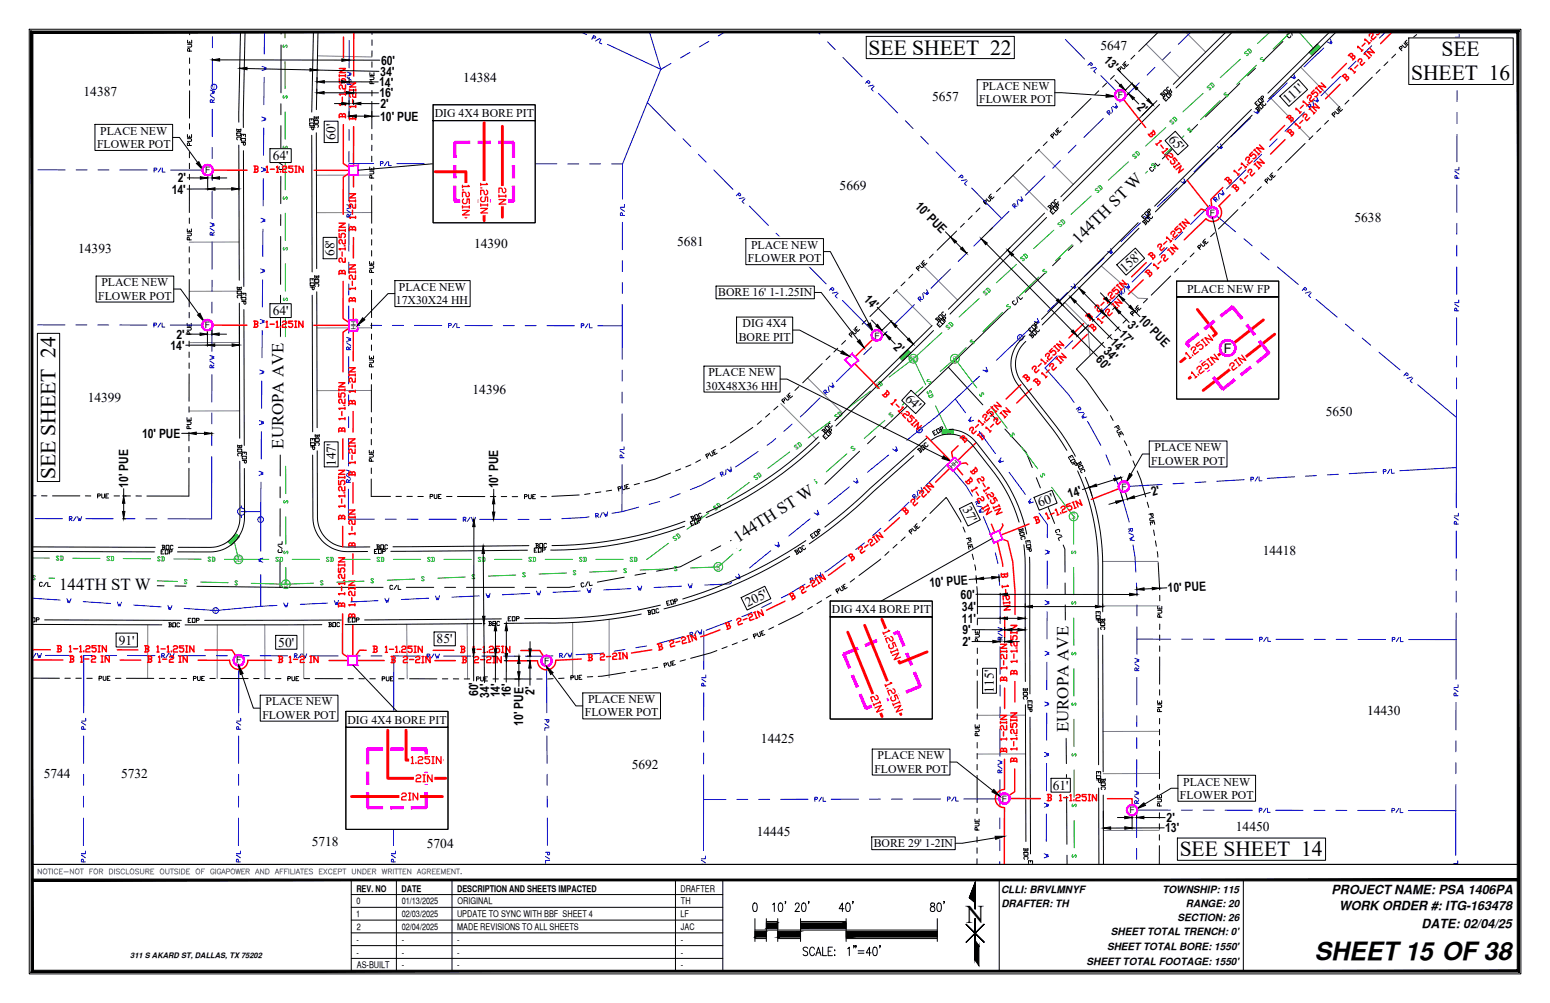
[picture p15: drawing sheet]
<svg xmlns="http://www.w3.org/2000/svg" width="432mm" height="279mm" viewBox="0 0 432 279" stroke-linecap="round" stroke-linejoin="round" font-family="sans-serif">
<defs><g id="words">
<text font-size="7.1" x="269.1" y="257">N</text>
<text font-size="7" x="366.2" y="267.3">SHEET15 OF38</text>
<g font-size="6">
<text x="242" y="15.2">SEE SHEET 22</text>
<text x="401.6" y="15.6">SEE</text>
<text x="393.1" y="22.4">SHEET 16</text>
<text x="15.5" y="133.5" transform="rotate(-90 15.5 133.5)">SEE SHEET 24</text>
<text x="328.6" y="238.5">SEE SHEET 14</text>
</g>
<g font-size="4.7">
<text x="300.5" y="68.2" transform="rotate(-45 300.5 68.2)">144TH ST W</text>
<text x="79" y="125" transform="rotate(-90 79 125)">EUROPA AVE</text>
<text x="205.6" y="151.2" transform="rotate(-33 205.6 151.2)">144TH ST W</text>
<text x="16.5" y="164.4">144TH ST W</text>
<text x="297.6" y="204" transform="rotate(-90 297.6 204)">EUROPA AVE</text>
</g>
<g font-size="3.8">
<text x="306.5" y="14.1">5647</text>
<text x="129.1" y="22.8">14384</text>
<text x="23.3" y="26.6">14387</text>
<text x="259.7" y="28">5657</text>
<text x="358.8" y="29" transform="rotate(-42 358.8 29)">111'</text>
<text x="93.5" y="38.9" transform="rotate(-90 93.5 38.9)">60'</text>
<text x="325.4" y="39.1" transform="rotate(48 325.4 39.1)">65'</text>
<text x="76" y="44.6">64'</text>
<text x="233.9" y="53">5669</text>
<text x="377.3" y="61.8">5638</text>
<text x="21.8" y="70.4">14393</text>
<text x="93.2" y="71.3" transform="rotate(-90 93.2 71.3)">68'</text>
<text x="132.1" y="69.1">14390</text>
<text x="188.6" y="68.5">5681</text>
<text x="313.4" y="76" transform="rotate(-42 313.4 76)">158'</text>
<text x="76" y="87.8">64'</text>
<text x="24.4" y="111.9">14399</text>
<text x="131.7" y="109.8">14396</text>
<text x="252" y="111.4" transform="rotate(43 252 111.4)">64'</text>
<text x="369.3" y="115.8">5650</text>
<text x="93.5" y="129.9" transform="rotate(-90 93.5 129.9)">147'</text>
<text x="268.1" y="141.8" transform="rotate(64 268.1 141.8)">37'</text>
<text x="289.7" y="141.3" transform="rotate(-22 289.7 141.3)">60'</text>
<text x="351.8" y="154.5">14418</text>
<text x="208.3" y="169.1" transform="rotate(-26 208.3 169.1)">205'</text>
<text x="33.1" y="179.5">91'</text>
<text x="121.6" y="179.2">85'</text>
<text x="77.5" y="180.2">50'</text>
<text x="276.9" y="192.9" transform="rotate(-90 276.9 192.9)">115'</text>
<text x="380.8" y="199.1">14430</text>
<text x="212" y="206.9">14425</text>
<text x="176" y="214.1">5692</text>
<text x="12.2" y="216.9">5744</text>
<text x="33.7" y="216.6">5732</text>
<text x="293.3" y="220">61'</text>
<text x="210.8" y="232.8">14445</text>
<text x="344.3" y="231.4">14450</text>
<text x="86.8" y="235.8">5718</text>
<text x="118.9" y="236.2">5704</text>
</g>
<text font-size="3.7" x="341" y="98.3">F</text>
<g font-size="3.5">
<text x="307.3" y="17.1" transform="rotate(45 307.3 17.1)">13'</text>
<text x="105.9" y="21.1" transform="rotate(1 105.9 21.1)">34'</text>
<text x="106.2" y="18">60'</text>
<text x="105.6" y="24.1">14'</text>
<text x="105.7" y="27.1">16'</text>
<text x="105.9" y="33.6">10' PUE</text>
<text x="106" y="30.1">2'</text>
<text x="316.6" y="30.1" transform="rotate(45 316.6 30.1)">2'</text>
<text x="47.8" y="54">14'</text>
<text x="49.5" y="50.8">2'</text>
<text x="254.7" y="57.6" transform="rotate(45 254.7 57.6)">10' PUE</text>
<text x="240.5" y="83.4" transform="rotate(45 240.5 83.4)">14'</text>
<text x="316.8" y="89.2" transform="rotate(45 316.8 89.2)">10' PUE</text>
<text x="49.1" y="94.3">2'</text>
<text x="309.1" y="95.6" transform="rotate(45 309.1 95.6)">14'</text>
<text x="311.5" y="93.3" transform="rotate(46 311.5 93.3)">17'</text>
<text x="313.9" y="90.9" transform="rotate(46 313.9 90.9)">3'</text>
<text x="47.5" y="97.5">14'</text>
<text x="248.8" y="97" transform="rotate(45 248.8 97)">2'</text>
<text x="305.1" y="100.4" transform="rotate(45 305.1 100.4)">60'</text>
<text x="307.2" y="97.9" transform="rotate(45 307.2 97.9)">34'</text>
<text x="39.6" y="121.9">10' PUE</text>
<text x="35.7" y="135.9" transform="rotate(-90 35.7 135.9)">10' PUE</text>
<text x="138.8" y="136.1" transform="rotate(-90 138.8 136.1)">10' PUE</text>
<text x="297.9" y="138.9" transform="rotate(-18 297.9 138.9)">14'</text>
<text x="321.2" y="138.3" transform="rotate(-16 321.2 138.3)">2'</text>
<text x="259" y="163.5" transform="rotate(-4 259 163.5)">10' PUE</text>
<text x="267.6" y="166.8">60'</text>
<text x="325.4" y="165" transform="rotate(-3 325.4 165)">10' PUE</text>
<text x="268" y="173.5">11'</text>
<text x="268" y="170.2">34'</text>
<text x="268.1" y="180">2'</text>
<text x="268.1" y="176.7">9'</text>
<text x="133.2" y="194" transform="rotate(-90 133.2 194)">60'</text>
<text x="136.2" y="194.4" transform="rotate(-90 136.2 194.4)">34'</text>
<text x="139.3" y="194.3" transform="rotate(-90 139.3 194.3)">14'</text>
<text x="142.3" y="194.3" transform="rotate(-90 142.3 194.3)">16'</text>
<text x="148.9" y="193.5" transform="rotate(-89 148.9 193.5)">2'</text>
<text x="145.8" y="202.2" transform="rotate(-90 145.8 202.2)">10' PUE</text>
<text x="324.6" y="231.9">13'</text>
<text x="325" y="229">2'</text>
<text x="371" y="249">PROJECT NAME: PSA 1406PA</text>
<text x="373" y="253.6">WORK ORDER #: ITG-163478</text>
<text x="396" y="258.4">DATE: 02/04/25</text>
</g>
<g font-size="3.3">
<text x="272.8" y="28.8">FLOWER POT</text>
<text x="273.7" y="25.1">PLACE NEW</text>
<text x="121.1" y="32.6">DIG 4X4 BORE PIT</text>
<text x="27" y="41.2">FLOWER POT</text>
<text x="27.9" y="37.5">PLACE NEW</text>
<text x="209.2" y="69.3">PLACE NEW</text>
<text x="208.3" y="73">FLOWER POT</text>
<text x="27.3" y="83.5">FLOWER POT</text>
<text x="28.2" y="79.8">PLACE NEW</text>
<text x="111.1" y="81">PLACE NEW</text>
<text x="200.1" y="82.5">BORE 16' 1-1.25IN</text>
<text x="330.7" y="81.7">PLACE NEW FP</text>
<text x="110.3" y="84.7">17X30X24 HH</text>
<text x="205.8" y="94.9">BORE PIT</text>
<text x="206.9" y="91.2">DIG 4X4</text>
<text x="197.4" y="104.8">PLACE NEW</text>
<text x="196.6" y="108.5">30X48X36 HH</text>
<text x="321.6" y="125.7">PLACE NEW</text>
<text x="320.7" y="129.4">FLOWER POT</text>
<text x="231.7" y="170.9">DIG 4X4 BORE PIT</text>
<text x="74" y="196.5">PLACE NEW</text>
<text x="163.8" y="195.9">PLACE NEW</text>
<text x="73.1" y="200.2">FLOWER POT</text>
<text x="96.8" y="201.6">DIG 4X4 BORE PIT</text>
<text x="162.9" y="199.6">FLOWER POT</text>
<text x="243.6" y="215.2">FLOWER POT</text>
<text x="244.5" y="211.5">PLACE NEW</text>
<text x="329.6" y="218.8">PLACE NEW</text>
<text x="328.7" y="222.5">FLOWER POT</text>
<text x="243.4" y="236">BORE 29' 1-2IN</text>
</g>
<g font-size="2.8">
<text x="278.9" y="248.6">CLLI: BRVLMNYF</text>
<text x="323.8" y="248.6">TOWNSHIP: 115</text>
<text x="279" y="252.6">DRAFTER: TH</text>
<text x="328" y="256.7">SECTION: 26</text>
<text x="330.4" y="252.6">RANGE: 20</text>
<text x="309.5" y="260.5">SHEET TOTAL TRENCH: 0'</text>
<text x="302.7" y="268.7">SHEET TOTAL FOOTAGE: 1550'</text>
<text x="308.4" y="264.6">SHEET TOTAL BORE: 1550'</text>
</g>
<g font-size="2.6">
<text x="99.3" y="248.4">REV. NO</text>
<text x="99.4" y="251.9">0</text>
<text x="111.8" y="248.4">DATE</text>
<text x="111.9" y="251.9">01/13/2025</text>
<text x="127.3" y="248.4">DESCRIPTION AND SHEETS IMPACTED</text>
<text x="127.4" y="251.9">ORIGINAL</text>
<text x="189.5" y="248.4">DRAFTER</text>
<text x="189.7" y="251.9">TH</text>
<text x="99.2" y="255.5">1</text>
<text x="111.9" y="255.5">02/03/2025</text>
<text x="127.3" y="255.5">UPDATE TO SYNC WITH BBF SHEET 4</text>
<text x="189.6" y="255.5">LF</text>
<text x="99.3" y="262.6">-</text>
<text x="99.4" y="259.1">2</text>
<text x="111.9" y="259">02/04/2025</text>
<text x="111.9" y="262.6">-</text>
<text x="127.3" y="259">MADE REVISIONS TO ALL SHEETS</text>
<text x="127.4" y="262.6">-</text>
<text x="189.7" y="262.6">-</text>
<text x="189.7" y="259">JAC</text>
<text x="99.3" y="266.2">-</text>
<text x="99.4" y="269.7">AS-BUILT</text>
<text x="111.9" y="266.2">-</text>
<text x="111.9" y="269.7">-</text>
<text x="127.4" y="266.2">-</text>
<text x="127.4" y="269.7">-</text>
<text x="189.7" y="266.2">-</text>
<text x="189.7" y="269.7">-</text>
</g>
<g font-size="2.5">
<text x="311.4" y="27.4">F</text>
<text x="57.2" y="48.3">F</text>
<text x="337.1" y="60">F</text>
<text x="57.1" y="91.5">F</text>
<text x="243.6" y="94.3">F</text>
<text x="312.4" y="136.4">F</text>
<text x="65.8" y="184.8">F</text>
<text x="151.6" y="185">F</text>
<text x="279.1" y="223.3">F</text>
<text x="314.7" y="226.5">F</text>
</g>
<g font-size="2.4" fill="#00b82e">
<text x="253.4" y="100.8">SD</text>
<text x="65.4" y="156.6">SD</text>
</g>
<g font-size="2.4" fill="#00b800">
<text x="265.5" y="100.7">S</text>
<text x="298.6" y="144.7">S</text>
<text x="199.6" y="158.7">S</text>
<text x="79.1" y="163.6">S</text>
</g>
<text font-size="2.1" x="36.3" y="267">311 S AKARD ST, DALLAS, TX 75202</text>
<g font-size="1.9" fill="#00f">
<text x="59.1" y="24.9">V</text>
<text x="283.7" y="94.7">V</text>
<text x="255.6" y="120.5">V</text>
<text x="72.1" y="145.4">V</text>
<text x="59.5" y="170.8">V</text>
</g>
<g font-size="1.8">
<text x="97.8" y="89.3" transform="rotate(90 97.8 89.3)">HH</text>
<text x="265.3" y="130.7" transform="rotate(-45 265.3 130.7)">HH</text>
</g>
</g></defs>
<!-- layer: DRIVEWAY -->
<g fill="none" stroke="#808080" stroke-width=".28">
<path d="M88.5 15.6l15.1 .3M319.3 12.3l9.4 9.4M330.3 8.9l5.6 5.6M362.4 18.8l11.1 11.4M353.8 27.1l11.2 11.5M103.6 48.8h-15.4M103.6 59.2h-15.4M282.2 48.9l9.6 9.6M289.3 41.7l9.7 9.7M66.6 67.4l-13.9 .1M256.9 73.8l9.9 9.8M306.8 74.1l10.2 9 2.7 .1"/>
<path d="M66.7 81.1l-14 .1M66.7 95.4h-14M103.5 91.3l-15.2 .1M249.8 81l9.8 9.8M296.6 84.2l6.5 6.5 .6 8.3M66.8 114.4l-14.1 .1M103.5 108.8h-15.2M217.5 112.4l9.9 9.9M225 105.3l9.7 9.7M307.2 156.4h15.4M41.2 174.1l-.1 14.9M60.5 174.1v14.9"/>
<path d="M73.8 174.1v14.9M84.6 174.1v14.9M113.3 173.9l.1 15.2M130.1 173.8l.2 15.3M159.5 173.4v15.4M169.7 172.5v16.3M307.2 168.8h15.9M285.7 199.2l-13.5 .1M285.7 210l-13.5 .1M323 203.7l-15.7 .1M323 215.5h-15.7M322.9 231.3l-15.5 .1"/>
</g>
<!-- layer: BORE 2-1.25 Curved -->
<g fill="none" stroke="#f00" stroke-width=".4">
<path d="M265.7 129.3l3.4-.4 .5 .6M271.2 131l.4 .4-.3 .6-.4-.1-.5-.6M271.7 130.2l.5 .6v.4l-.6 .2M271.9 130.4l-1.3 1.1M273.4 132.8l.4 .1 .3 .5-.3 .6-.4-.1-.3-.5-.4-.1-.5 .3 .6 1M273.8 134.6l.6 1M274 136.5l.3 .5M274.8 137.4l-.2 .1M275.2 135.8l.4 .1-1.4 .9M276 139.3l-.1 .4 .3 .5 .4 .1 .5-.3 .1-.4-.4-.7 .4-.3 .6 .9M276.1 137.2l.4 .2 .3 .4-.1 .4-.6 .1-.3-.5-.4-.1-.5 .3 .6 1M276.7 141.2l.2 .6"/>
<path d="M277.1 142.3l1.6-.7-1.1 1.7 1.5-.6M278.3 140.6l.2 .5M278.4 140.8l-1.6 .7M279.3 145.9l.1 .5-1.8 3.1"/>
</g>
<!-- layer: CENTER_LINE -->
<g fill="none" stroke="#000" stroke-width=".28">
<path d="M78.3 8.9v.6M78.3 12.5v13.4M349.8 19l-2.2 2.1M357.4 11.6l-5.5 5.3M359.1 9.4l-.6 .3v.3l.5 .5h.3l.3-.5M359.8 8.9l.2 .9M360.7 8.9h.2M78.3 28.9v3.1M78.3 35l-.1 7.6M329.3 38.9l-5.5 5.4M333.6 34.7l-2.2 2.1M345.4 23.3l-9.6 9.3"/>
<path d="M77.7 45.3l1.1 .8M77.9 46.4l-.2 .2 .2 .6h.7l.2-.2-.2-.6M78.2 59.8v3M78.2 49.1v7.6M78.8 44.2v.7h-1.1M311.5 56.2l-2.2 2.1M319.2 48.8l-5.5 5.3M320.8 46.6l-.5 .3v.3l.5 .5 .5-.2 .1-.3M321.5 45.7l.3 1.4M321.8 45.4l.8 .8 .5-.5M78.2 65.9v13.3M291 76.1l-5.4 5.3"/>
<path d="M295.4 71.9l-2.2 2.1M307.1 60.5l-9.5 9.3M77.6 98.6l1.1 .8M77.7 99.8l-.1 .6 .1 .1 .8 .1 .2-.2-.2-.6M78.1 82.3v3M78.1 88.3v7.7M78.7 97.5v.8h-1.1M280.9 86l-16.7 16.3-18.1 17.1M282.6 83.8l-.6 .3v.3l.6 .5h.2l.3-.5M283.3 82.9l.2 1.3M283.5 82.6l.8 .9 .6-.6M78.1 119.2v13.4"/>
<path d="M78.1 113.1v3.1M78.1 102.4v7.7M264.2 102.3l9.6 10.5M275.8 115l2.1 2.3M280 119.5l5.9 6.5 1.7 4.2M78 135.6v3.1M227.6 137l-2.2 2.1M239.5 125.7l-9.7 9.2M243.9 121.5l-2.2 2.1M288.7 133.1l1.1 2.8M291 138.7l2.8 7.1M77.4 152l1.2 .8"/>
<path d="M77.6 153.1l-.2 .2 .2 .6h.8l.2-.2-.2-.6M78 155.8v7.8M78 141.7v7.6M78.6 150.9v.7h-1.2M179.9 159.7l-3 .5M195.4 154.9l-5.9 3-6.6 1.2M200.8 152l-2.7 1.5M210.3 147.2l-6.8 3.4M212.4 145.6l-.2-.1-.4 .4 .3 .7 .3 .1 .4-.4M213.4 144.9l-.2 1.3M213.7 144.7l.5 1 .7-.3M222.8 140.7l-6.8 3.5"/>
<path d="M294.4 148.8l1.3 .3M295.1 148.1v-.5l-.2-.2-.8 .3-.1 .3 .4 .4M295.9 149.5l-1.1 .4 .3 .7M296.2 151.8l.5 1.2v6.4M8.9 162.7h.2M11.8 162.4l-.6-.2-.2 .2v.8l.2 .1 .6-.1M12.9 162.2l-.8 1.1M13.3 162.2v1.2h.8M15.6 162.8l7.6 .1M26.3 163h3M32.4 163l13.3 .2M48.7 163.2l3.1 .1"/>
<path d="M54.8 163.3l23.2 .3M78 163.6h28.7M109.4 163.2l-.2-.2-.6 .2v.8l.2 .2 .6-.2M110.5 163l-.7 1.2M110.9 163v1.2h.8M113.2 163.6h7.6M123.9 163.6h3M130 163.6h13.3M146.3 163.6h3.1M160 163.3l-1.4 .3h-6.2M162.6 162.5l-.2-.2-.6 .3 .4 .9 .5-.3M163.7 162.1l-.6 1.2"/>
<path d="M164.1 162l.2 1.2 .7-.2M173.9 160.8l-7.5 1.4M296.7 162.4v3.1M296.8 168.5v13.3M296.9 184.9v3M296.9 191l.1 7.6M296.4 201.7l1.2 .7M296.6 201.3l-.2-.2 .2-.6h.8l.2 .2-.2 .6M297 205.1l.1 7.6M297.1 215.8v3M297.6 202.8h-1.2v.8M297.1 221.8l.1 13.4"/>
<path d="M297.2 238.2l.1 2.6"/>
</g>
<!-- layer: PL -->
<g fill="none" stroke="#0000b8" stroke-width=".28">
<path d="M161.9 8.9l1.5 .7M165.1 10.4l.5 .3 .4-.3-.1-.2-.5-.3-.5 1M167.1 10.7l-1.2 .7M167.4 10.9l-.5 1 .7 .3M169.2 12.4l14.9 6.9M180.9 8.9l3.2 10.4M184.1 19.3l-10.7 26.4M186.9 17.7l-2.8 1.6M192.2 14.6l-2.6 1.6M197.5 11.5l-2.7 1.6M202 8.9l-1.9 1.1M227.8 8.9l.6 .6"/>
<path d="M230.5 11.7l2.2 2.1M234.8 16l5.4 5.4M296.8 11l5.3 5.4M303.5 17.8l.4 .4 .4-.1v-.3l-.4-.4-.8 .8M305.2 18.8l-1.3 .2M305.5 19l-.8 .8 .5 .6M405.4 10.8l1.1 .7M405.9 12.7v-.6l-.3-.2-.2 .8h1.1M405.9 14.6v7.6M406.5 9.6v.8h-1.1M180.3 28.6l7.8 7.9M190.3 38.7l2.1 2.1"/>
<path d="M241.5 22.8l.4 .4 .4-.1-.4-.7-.8 .8M243.2 23.7l-1.3 .3M243.5 24l-.8 .8 .5 .6M244.7 26l5.4 5.5M252.2 33.6l2.2 2.2M256.5 38l2.1 2.2M306.7 21.1l6.3 6.3M405.9 37.4v7.7M405.9 31.3v3.1M405.9 25.3v3M8.9 47.9h.1M10.5 47.3h7.7"/>
<path d="M21.2 47.3h3.1M27.3 47.3h3.1M33.4 47.3h7.6M42.9 47.4h.6l.2-.4-.8-.2v1.1M44.8 46.8l-.7 1.1M45.2 46.8v1.1h.8M47.5 47.4h11.6M97.2 45.6h6.9M106 45.6h.6l.1-.4-.7-.2v1.1M107.9 45l-.8 1.1M108.3 45v1.1h.7M110.6 45.6h7.6"/>
<path d="M121.2 45.6h3.1M127.3 45.6h3.1M133.4 45.6h7.6M142.9 45.6h.6l.2-.4-.8-.2v1.2M144.8 45l-.7 1.2M145.2 45.1v1.1h.8M147.5 45.6h7.6M158.2 45.7h3M164.3 45.7h3M170.4 45.7h3M172.8 58.1l1.2 .8M173.4 45.7v9.8"/>
<path d="M174 57v.7h-1.2M194.6 43l2.1 2.2M198.8 47.3l5.4 5.5M205.5 54.1l.4 .4 .4-.1v-.3l-.4-.4-.8 .8M207.3 55.1l-1.4 .2M207.5 55.4l-.8 .8 .6 .5M208.7 57.4l5.4 5.4M260.8 42.3l5.3 5.5M267.5 49.1l.4 .4 .4-.1v-.3l-.4-.4-.8 .8M269.2 50.1l-1.3 .2M269.5 50.3l-.8 .8 .5 .6M270.7 52.4l8.4 8.5"/>
<path d="M336.3 57.9l7.9 6.7M405.3 47.7l1.1 .8M405.8 51.5v7.7M405.9 49.6v-.5l-.4-.2-.2 .7h1.1M406.4 46.6v.7h-1.1M173.4 72.6v3M173.4 78.7v3M173.4 60v-.5l-.4-.2-.2 .7h1.2M173.4 61.9v7.7M216.2 65l2.2 2.1M220.5 69.3l2.2 2.2M224.8 73.7l5.3 5.4"/>
<path d="M346.5 66.5l2.3 2M351.2 70.4l2.3 2M355.9 74.4l5.8 4.8M405.8 74.4v7.6M405.8 68.3v3.1M405.8 62.2v3.1M8.9 91.1h.1M10.5 90.5h7.6M21.1 90.5h3.1M27.2 90.5h3.1M33.3 90.5l7.7 .1M42.9 90.6h.5l.2-.4-.7-.2v1.1"/>
<path d="M44.8 90l-.8 1.1M45.1 90v1.1h.8M47.4 90.6h11.7M97.2 90.6h3M103.3 90.6l3 .1M109.3 90.7h3.1M115.4 90.7h7.7M125 90.7h.5l.2-.4-.7-.2v1.1M126.9 90.1l-.8 1.1M127.3 90.1v1.1h.7M129.5 90.7h7.7M140.2 90.7h3.1"/>
<path d="M146.3 90.7h3.1M152.4 90.7h7.6M161.9 90.7h.6l.2-.3-.8-.2v1.1M163.8 90.2l-.7 1.1M164.2 90.2v1.1h.8M166.5 90.7l6.9 .1M173.4 84.8l-.1 15.3M231.5 80.4l.4 .5 .4-.2-.4-.7-.8 .8M233.2 81.4l-1.3 .3M233.5 81.7l-.8 .8 .5 .5M234.7 83.7l10.5 10.6M363.2 80.5l.4 .3 .4-.1-.5-.7-.7 .9"/>
<path d="M365 81.3l-1.3 .4M365.3 81.5l-.8 .9 .6 .5M366.6 83.4l5.9 4.9M374.8 90.3l2.3 1.9M379.5 94.2l2.3 2M384.2 98.1l5.8 4.9M405.2 84.7l1.2 .7M405.8 99.2v3M405.8 88.5v7.6M405.8 86.6v-.6l-.4-.2-.2 .8h1.2M406.4 83.5v.8h-1.2M173.3 109.2v3.1"/>
<path d="M173.3 115.3v7.6M173.3 103.1v3.1M391.5 104.2l.4 .4 .4-.1v-.3l-.5-.4-.7 .9M393.3 105l-1.3 .4M393.6 105.3l-.8 .9 .6 .4M394.9 107.2l10.8 9.1M405.7 116.3v13.9M405.8 111.4l-.1 4.9M405.8 105.3v3M172.7 125.6l1.2 .8M173.3 127.5v-.6l-.4-.2-.2 .8h1.2M173.3 129.4v13.1"/>
<path d="M173.9 124.5v.7h-1.2M323.7 135l-11.9 .6M329.8 134.6l-3 .2M335.9 134.2l-3 .2M346.6 133.6l-7.6 .5M348.5 133.5h.6l.1-.4-.8-.2 .1 1.2M350.4 132.8l-.7 1.2M350.7 132.8l.1 1.2 .8-.1M360.7 132.8l-7.7 .5M366.7 132.5l-3 .2M372.8 132.1l-3 .2M383.5 131.5l-7.6 .5"/>
<path d="M385.4 131.4h.6l.1-.4-.2-.2h-.6l.1 1.2M387.2 130.7l-.7 1.2M387.6 130.7l.1 1.1h.8M405.7 130.2l-15.8 .9M405.7 130.2v11.2M405.1 144.1l1.2 .8M405.7 158.6v3M405.7 146v-.6l-.4-.2-.2 .8h1.2M405.7 147.9v7.6M406.3 143v.7h-1.2M196.1 175.8l-.1 10.7M316.7 178l9.4 .1"/>
<path d="M329.2 178.1h3M335.3 178.1h3M341.4 178.1h7.6M350.9 178.1h.6l.2-.4-.8-.2v1.2M352.8 177.5l-.8 1.2M353.2 177.5v1.2h.7M355.5 178.1h7.6M366.1 178.1h3.1M372.2 178.1h3.1M378.3 178.1h7.7M387.9 178.1h.5l.2-.3-.7-.2v1.1M389.8 177.6l-.8 1.1"/>
<path d="M390.1 177.6v1.1h.8M392.4 178.2h13.2M405.6 178.2v11M405.7 164.7v3M405.7 170.8l-.1 7.4M23.3 182.6v16M66.5 182.7v15.9M109.7 182.7v15.9M152.3 182.8v15.7M195.5 189.2l1.1 .7M196 191.1v-.6l-.3-.2-.2 .8h1.1M196 193v7.6"/>
<path d="M196.6 188v.8h-1.1M405 191.9l1.2 .8M405.6 193.8v-.6l-.4-.2-.2 .8h1.2M405.6 195.7v7.6M406.2 190.8v.7h-1.2M22.7 201.2l1.2 .8M23.3 215.7v3.1M23.3 203.1v-.5l-.4-.2-.2 .7h1.2M23.3 205v7.7M23.9 200.1v.8h-1.2M65.9 201.2l1.2 .8M66.5 215.7v3.1"/>
<path d="M66.5 203.1v-.5l-.4-.2-.2 .7h1.2M66.5 205v7.7M67.1 200.1v.8h-1.2M109.1 201.2l1.1 .8M109.6 215.7v3.1M109.7 203.1v-.5l-.4-.2-.2 .7h1.1M109.7 205l-.1 7.7M110.2 200.1v.8h-1.1M151.8 200.4h1.1l-.2 .8-.4-.2v-.6M151.8 201.6l1.1 .8M152.4 205v7.6M152.4 215.7v3"/>
<path d="M152.9 202.7h-1.1v.8M196 215.8v6.9M196 209.7v3.1M196 203.6v3.1M405.6 212.5v3M405.6 218.6v7.2M405.6 206.4v3M22.7 238.2l1.1 .8M23.3 227.9l-.1 7.6M23.3 221.8v3.1M23.8 237v.8h-1.1M65.8 238.2l1.2 .8"/>
<path d="M66.4 227.9v7.6M66.5 221.8l-.1 3.1M67 237v.8h-1.2M109 238.2l1.2 .8M109.6 227.9v7.6M109.6 221.8v3.1M110.2 237v.8h-1.2M152 238.6l1.1 .7M152.4 221.8l.1 3M152.5 227.9v7.6M152.5 237.4v.6l.4 .2 .2-.8h-1.1M153.1 239.7h-1.1v.8"/>
<path d="M195.4 239.6l1.1 .8M196 222.7v14.2M196 222.7h6.2M196.5 238.5v.7h-1.1M205.3 222.7h3M214.4 222.7h-3M225.1 222.7h-7.6M227 222.7h.6l.2-.4-.8-.2v1.1M228.9 222.1l-.8 1.1M229.3 222.1v1.1h.7M239.2 222.6l-7.6 .1M245.3 222.6h-3.1"/>
<path d="M248.3 222.6h3.1M262 222.6h-7.6M263.9 222.6h.6l.2-.4-.8-.2v1.2M265.9 222l-.8 1.1M266.2 222v1.1h.8M278.6 222.5l-10.1 .1M316.7 225.7h9.4M329.1 225.7h3M335.2 225.7h3M341.3 225.7h7.6M350.8 225.7h.6l.2-.4-.8-.2v1.2M352.7 225.1l-.7 1.2"/>
<path d="M353.1 225.1v1.2h.8M355.4 225.7h7.6M366.1 225.7h3M372.2 225.7l3 .1M378.2 225.8h7.7M387.8 225.8h.5l.2-.4-.7-.2v1.1M389.7 225.2l-.8 1.2M390.1 225.2v1.2h.7M392.3 225.8h13.3M405.6 225.8l-.1 12.5M406.1 239.8v.8h-1.1M23.2 240.1v-.6l-.3-.2-.2 .8h1.1"/>
<path d="M66.4 240.1v-.6l-.4-.2-.2 .8h1.2M109.6 240.1v-.6l-.4-.2-.2 .8h1.2M195.6 240.8h.2"/>
</g>
<!-- layer: RW -->
<g fill="none" stroke="#0000b8" stroke-width=".28">
<path d="M59.2 16.3v7.7M59.2 10.2v3.1M97.3 11.3v7.6M321.7 18.8l-2.1 2.1M326.1 14.5l-2.2 2.1M331.7 8.9l-3.4 3.5M377.8 17l-2.2 2.2M382.1 12.8l-2.2 2.1M386 8.9l-1.7 1.7M58.6 25.1l1.1 .4-.5 .2 .5 .2-1.1 .3M58.6 26.6l1.1 .8M59.1 28.5v-.5l-.3-.2-.2 .7h1.1"/>
<path d="M59.1 30.4v7.7M59.7 27.8l-.6 .5M96.7 20.1l1.1 .3-.5 .2 .5 .2-1.1 .4M96.7 21.6l1.1 .8M97.2 36.1v3M97.3 23.5v-.6l-.4-.2-.2 .8h1.1M97.3 25.4l-.1 7.6M97.8 22.7l-.5 .6M307.4 33l-5.5 5.3M308.7 31.6l.4-.4-.1-.4h-.3l-.4 .4 .8 .8M308.9 31.5h.8M309.7 29.9l.2 1.3"/>
<path d="M310.8 28.8l.5 1.1-.6-.3 .3 .6-1.1-.6M317.4 23.1l-5.4 5.3M355.8 38.7l-2.2 2.2M363.4 31.2l-5.4 5.4M364.7 29.9l.5-.4-.2-.4-.7 .4 .8 .8M364.9 29.7l.8 .1M365.7 28.1l.3 1.4M366.8 27.1l.5 1.1-.5-.3 .3 .5-1.1-.5M373.4 21.3l-5.4 5.4M59.1 53.3v7.6M59.1 47.2v3M59.1 41.1v3.1"/>
<path d="M96.6 57l1.2 .4-.6 .2 .6 .2-1.2 .4M96.6 58.5l1.2 .8M97.2 42.2v3M97.2 48.3v7.6M97.8 59.7l-.6 .6M281.1 58.9l-5.5 5.4M282.4 57.6l.4-.4-.1-.4h-.3l-.4 .4 .8 .8M282.5 57.4h.9M283.4 55.8l.2 1.4M284.4 54.8l.6 1-.6-.2 .3 .5-1.1-.5M291.1 49l-5.4 5.4M295.4 44.7l-2.1 2.2"/>
<path d="M299.8 40.4l-2.2 2.2M337.1 57.2l-5.4 5.3M338.4 55.8l.4-.4-.1-.4h-.3l-.4 .4 .8 .8M338.6 55.7h.8M339.4 54.1l.3 1.3M340.5 53l.5 1.1-.5-.3 .2 .6-1-.6M347.1 47.3l-5.4 5.3M351.5 43l-2.2 2.1M58.5 62.1l1.2 .3-.6 .2 .6 .2-1.2 .4M58.5 63.6l1.2 .7M59.1 67.4v7.6M59.1 78.1v3"/>
<path d="M59.1 65.5v-.6l-.4-.2-.2 .8h1.2M59.7 64.7l-.6 .6M97.2 73v3.1M97.2 79.1v3.1M97.2 60.5v-.6l-.4-.2-.2 .8h1.2M97.2 62.4v7.6M264.8 75l-5.4 5.3M269.1 70.7l-2.2 2.1M273.5 66.4l-2.2 2.1M314.2 79l.5 1.1-.5-.3 .2 .5-1-.5M320.8 73.2l-5.4 5.4M325.1 68.9l-2.1 2.2"/>
<path d="M329.5 64.7l-2.2 2.1M58.5 99l1.1 .4-.6 .2 .6 .2-1.1 .4M59.1 90.3l-.1 7.6M59.1 84.2v3M96.6 94l1.1 .4-.6 .2 .6 .1-1.1 .4M96.6 95.5l1.1 .8M97.1 97.4v-.6l-.3-.2-.2 .8h1.1M97.1 99.3v7.6M97.2 85.2v7.6M97.7 96.6l-.6 .6M242.8 96.6l-2.2 2.2M247.1 92.4l-2.1 2.1"/>
<path d="M254.7 84.9l-5.4 5.3M256.1 83.5l.4-.4-.1-.4h-.3l-.4 .4 .8 .8M256.2 83.4h.8M257 81.8l.3 1.3M258.1 80.7l.6 1.1-.6-.3 .3 .6-1.1-.6M294.5 99.2l-3.4 3.3 6.5 7.4 1.6 2.2M298.8 94.9l-2.1 2.1M303.2 90.6l-2.2 2.2M310.8 83.1l-5.4 5.4M312.1 81.8l.4-.4-.1-.4h-.3l-.4 .4 .8 .8M312.3 81.6l.8 .1M313.1 80l.2 1.4"/>
<path d="M58.5 100.5l1.1 .8M59 115v3.1M59 102.4v-.5l-.3-.2-.2 .7h1.1M59 104.4v7.6M59.6 101.7l-.6 .6M97.1 110v3M97.1 116.1v3M220.7 118.2l-2.3 2M228.4 110.8l-5.5 5.3M229.8 109.5l.4-.4-.1-.4h-.3l-.4 .4 .8 .8M229.9 109.3h.8M230.7 107.7l.3 1.4"/>
<path d="M231.8 106.7l.5 1-.5-.2 .3 .5-1.1-.5M238.5 100.9l-5.5 5.4M300.3 113.7l.3 .4h.5l-.3-.8-1 .7M300.4 113.8l-.1 .8M301.9 114.9h-1.4M302.1 115.2l-.7 1 .5-.2-.3 .5 1.1-.4M302.9 117.4l3.8 6.7M59 121.1v3.1M59 127.2l-.1 17.3h-12.1M96.5 132.5l1.1 .7M96.5 130.9l1.2 .4-.6 .2 .6 .2-1.2 .4M97.1 134.4v-.6l-.4-.2-.2 .8h1.1"/>
<path d="M97.1 136.3v8.3h7.2M97.1 122.2v7.6M97.6 133.6l-.5 .6M183.8 139.7l-3 .8M189.5 137.5l-2.9 1.2M199.2 133.1l-4 2.1-2.9 1.2M200.9 132.2l.5-.2v-.5l-.3-.1-.5 .3 .5 1M201 132.1l.8 .3M202.3 130.8l-.2 1.4M203.6 130.1l.2 1.2-.4-.4 .1 .6-.9-.9M211.2 125.8l-6.3 4.3M216.1 122.2l-2.4 1.8"/>
<path d="M253.2 139.9l-5.5 5.2M254.6 138.6l.4-.4-.2-.4h-.2l-.5 .4 .9 .8M254.7 138.4h.8M255.5 136.8l.3 1.4M256.6 135.7l.5 1.1-.5-.2 .3 .5-1.1-.6M257.8 135.4l6.2-6.2 5.1 6.1 1.8 2.9M272.2 139.7l.2 .5h.5l-.1-.8-1.1 .5M272.3 139.8l-.3 .8M308.1 126.7l1.2 2.9M310.4 132.4l1.2 2.8M312.5 138.1l2.1 7.3M9.8 144.5h7.6"/>
<path d="M19.3 144.5h.6l.2-.4-.8-.2v1.2M19.5 144.5l.6 .6M21.2 143.9l-.7 1.2M21.6 143.9l.4 1.2 .2-.6 .2 .6 .4-1.2M23.9 144.5h7.6M34.6 144.5h3M40.7 144.5h3M107.3 144.6h3.1M113.4 144.6l3.1 .1M119.5 144.7h7.6M129.1 144.7h.5l.2-.4-.7-.2v1.1M129.2 144.7l.6 .5"/>
<path d="M131 144.1l-.8 1.1M131.3 144.1l.4 1.1 .2-.5 .2 .5 .4-1.1M133.6 144.7h7.6M144.3 144.7h3M153.4 144.7h-3M164.1 144l-7.6 .5M166 143.7l.5-.1 .2-.4-.3-.2-.5 .1 .2 1.2M166.2 143.7l.6 .4M167.8 142.8l-.6 1.3M169.3 142.6l-.2 1.2-.3-.6-.1 .6-.6-1M177.9 141.3l-4.6 1.2-2.8 .5M228.5 159.5l.3 1.2-.5-.4 .2 .5-1-.7"/>
<path d="M235.9 154.9l-6.1 4.5M240.8 151.2l-2.4 1.9M245.4 147.2l-2.3 2M272.1 140.9l1.4 .3M273.6 141.6l-.9 .7h.6l-.5 .4 1.2-.1M274 143.9l2.2 5.5 .4 1.6M277.3 154l.7 3M278.3 160l.2 3M314.5 148.5l1.3 .6M314.9 147.3l.1 .6 .4 .1v-.8l-1.1 .2M314.9 147.5l-.4 .6M315.6 151.8l.6 3.3 .2 4.3"/>
<path d="M315.8 149.5l-1.1 .5 .7 .1-.6 .3 1.2 .2M180.1 180l-3 .4M190.5 177.3l-7.4 2M192.3 176.8l.5-.1 .1-.4-.2-.2-.5 .2 .2 1.1M192.5 176.8l.7 .4M194 175.8l-.5 1.3M195.5 175.4l-.1 1.2-.3-.5-.1 .6-.6-1M203.8 172.9l-7.1 2.7M209.5 170.6l-2.8 1.2M214.9 167.9l-2.7 1.3M224.3 162.7l-4.7 2.9-1.9 .9M225.9 161.8l.5-.4v-.4h-.3l-.5 .2 .6 1"/>
<path d="M226.1 161.6l.7 .2M227.2 160.3v1.3M278 174.8l1.2 .4-.6 .2 .6 .2-1.2 .4M278 176.4l1.2 .7M278.6 178.3v-.6l-.4-.2-.2 .8h1.2M278.6 166.1v7.6M279.2 177.5l-.6 .6M316.6 162.4l.1 3.1M316.7 174.6v7.6M316.7 168.5v3.1M10 182l-.8 1.1M10.4 182l.4 1.2 .2-.6 .2 .6 .3-1.2"/>
<path d="M12.7 182.6h7.6M23.3 182.6h3.1M29.4 182.6h3.1M35.5 182.6h7.7M45.1 182.6h.5l.2-.4-.7-.1v1.1M45.3 182.6l.5 .6M47 182.1l-.8 1.1M47.3 182.1l.4 1.1 .2-.6 .2 .6 .4-1.1M49.6 182.6h7.7M60.3 182.6l3.1 .1M66.4 182.7h3M72.5 182.7h7.6"/>
<path d="M82 182.7h.6l.2-.4-.8-.2v1.2M82.2 182.7l.6 .6M83.9 182.1l-.7 1.2M84.3 182.1l.4 1.2 .2-.6 .2 .6 .3-1.2M86.6 182.7h7.6M97.3 182.7h3M103.4 182.7h3M109.5 182.7l7.6 .1M119 182.8h.5l.2-.4-.7-.2v1.1M119.2 182.8l.5 .5M120.9 182.2l-.8 1.1M121.3 182.2l.3 1.1 .2-.5 .2 .5 .4-1.1"/>
<path d="M123.5 182.8h7.7M134.2 182.8h3.1M140.3 182.8h3.1M154 182.7l-7.6 .1M155.9 182.6h.6l.2-.4-.2-.2h-.6l.1 1.2M156.1 182.6l.6 .5M157.8 181.9l-.7 1.2M159.3 181.9l-.3 1.1-.2-.5-.2 .5-.4-1.1M168.1 181.9l-7.6 .5M174.1 180.9l-3 .5M278.6 196.9v3.1M278.6 190.8v3.1"/>
<path d="M278.6 180.2v7.6M316.1 183.4l1.2 .4-.6 .2 .6 .2-1.2 .3M316.1 184.9l1.2 .8M316.7 188.7v7.6M316.7 199.4v3M316.7 186.8v-.6l-.4-.1-.2 .7h1.2M317.3 186.1l-.6 .5M278 213.3l1.1 .8M278 211.8l1.1 .4-.5 .2 .5 .2-1.1 .3M278.6 217.1v7.7M278.6 215.2v-.5l-.4-.2-.2 .7h1.1M278.6 203.1v7.6"/>
<path d="M279.1 214.5l-.5 .6M316.7 211.6v7.6M316.7 205.5v3M278.5 227.8v3.1M278.5 233.9v3.1M316.1 220.3l1.1 .4-.5 .2 .5 .2-1.1 .4M316.1 221.9l1.1 .7M316.6 236.3v3.1M316.7 223.8v-.6l-.4-.2-.2 .8h1.1M316.7 225.7l-.1 7.6M317.2 223l-.5 .6M278.5 240v.8"/>
</g>
<!-- layer: PUE -->
<g fill="none" stroke="#000" stroke-width=".28">
<path d="M52.3 12.3h.9l.2 .2-.2 .6h-.9M52.3 11.2v.8h1.1v-.8M52.8 14.2v-.5l-.3-.2-.3 .7h1.2M52.8 16.2v1.5M52.8 19.2v1.5M52.8 8.9v.8M52.8 11.6v.4M103.6 17.2v1.5M103.6 8.9v.7M103.6 11.1v1.5M103.6 14.2v1.5M311.8 19.7l.4-.4-.1-.4h-.3l-.4 .4 .8 .8"/>
<path d="M312.7 17.9l.7 .7v.3l-.5 .3-.7-.7M313.6 17.1l-.6 .6 .8 .8 .6-.6M313.7 17.8l-.3 .3M316.1 15.4l-1.1 1.1M322.6 9l-5.4 5.3M384.5 19.4l-1.1 1M386.6 17.2l-1 1.1M388.8 15.1l-1.1 1.1M390.2 13.7l.4-.4-.2-.4h-.2l-.4 .4 .7 .9M391.1 12l.7 .7v.3l-.6 .2-.6-.7M391.9 11.2l-.5 .5 .8 .9 .5-.6M392 11.9l-.2 .2"/>
<path d="M394.7 9.6l-1.2 1M52.2 38.6h1l.2 .2-.2 .6h-1M52.2 37.5v.7h1.2v-.7M52.8 34.4v1.6M52.8 37.9v.3M52.8 22.2v1.6M52.8 25.3v7.6M103 21.4h1l.2 .2-.2 .6h-1M103 20.3v.7h1.2v-.7M103.6 28.3v7.6M103.6 37.4v1.5M103.6 23.3v-.6l-.4-.2-.2 .8h1.2"/>
<path d="M103.6 20.6v.4M103.6 25.2v1.5M291.7 39.5l-1.1 1.1M293.1 38.1l.4-.4-.2-.4h-.2l-.4 .4 .8 .8M294 36.4l.7 .7-.3 .5h-.2l-.7-.7M294.8 35.6l-.5 .5 .8 .8 .5-.5M295 36.3l-.3 .2M297.4 33.9l-1.1 1M303.9 27.4l-5.4 5.4M306.1 25.3l-1.1 1.1M308.3 23.2l-1.1 1M310.4 21l-1 1.1"/>
<path d="M363.6 40l-5.5 5.3M365.7 37.8l-1 1.1M367.9 35.7l-1.1 1M370.1 33.5l-1.1 1.1M371.4 32.2l.4-.4-.1-.4h-.3l-.4 .4 .8 .8M372.4 30.5l.7 .6v.3l-.6 .3-.6-.7M373.2 29.7l-.5 .5 .8 .8 .5-.5M373.3 30.3l-.2 .3M375.8 27.9l-1.1 1.1M382.3 21.5l-5.4 5.4M52.8 40.5v-.5l-.4-.2-.2 .2v.5h1.1M52.8 42.4v1.6"/>
<path d="M52.8 45.5v1.5M52.8 48.5v1.6M52.8 51.6l-.1 7.6M103 47.7h.9l.2 .2-.2 .6h-.9M103 46.5v.8h1.1v-.7M103.5 54.5v7.7M103.6 49.6v-.6l-.4-.2-.2 .8h1.1M103.6 43.5v1.5M103.6 46.9v.4M103.6 51.5v1.5M103.6 40.4v1.6M273 57.9l-1.1 1.1"/>
<path d="M274.4 56.6l.4-.4-.2-.4h-.2l-.4 .4 .7 .8M275.3 54.9l.7 .6-.3 .6h-.3l-.6-.7M276.1 54.1l-.5 .5 .8 .8 .5-.5M276.2 54.7l-.2 .3M278.7 52.3l-1.1 1.1M285.2 45.9l-5.4 5.3M287.4 43.8l-1.1 1M289.5 41.6l-1 1.1M344.8 58.4l-5.4 5.4M347 56.3l-1.1 1.1M349.2 54.1l-1.1 1.1M351.4 52l-1.1 1.1"/>
<path d="M352.7 50.7l.4-.4-.1-.4-.3-.1-.4 .4 .8 .9M353.7 48.9l.7 .7-.3 .5h-.3l-.7-.6M354.5 48.1l-.6 .6 .9 .8 .5-.6M354.6 48.8l-.2 .3M357.1 46.4l-1.1 1.1M52.2 64.9h.9l.2 .2-.2 .6h-.9M52.2 63.8v.7h1.1v-.7M52.7 66.8v-.5l-.4-.2-.1 .7h1.1M52.7 68.7v1.6M52.7 71.8v1.5M52.7 74.8v1.5M52.7 77.9v7.6"/>
<path d="M52.7 60.7v1.6M52.7 64.2v.3M103 74h.9l.2 .2-.2 .6-.9-.1M103 72.8v.8h1.1v-.7M103.5 75.9v-.6l-.4-.2-.1 .2v.6h1.1M103.5 69.8v1.5M103.5 73.2v.4M103.5 77.8v1.5M103.5 63.7v1.5M103.5 66.8v1.5M252.1 78.5l-1.1 1.1M254.3 76.4l-1.1 1.1"/>
<path d="M255.6 75.1l.4-.4-.1-.4h-.3l-.4 .4 .8 .8M256.6 73.3l.7 .7v.3l-.6 .2-.6-.6M257.4 72.5l-.5 .5 .8 .9 .5-.6M257.5 73.2l-.2 .2M260 70.8l-1.1 1.1M266.5 64.4l-5.4 5.3M268.6 62.2l-1 1.1M270.8 60.1l-1.1 1.1M326.1 76.9l-5.4 5.3M328.3 74.7l-1.1 1.1M330.5 72.6l-1.1 1.1M332.6 70.5l-1 1"/>
<path d="M334 69.1l.4-.4-.1-.4h-.3l-.4 .4 .8 .8M335 67.4l.6 .7v.2l-.5 .3-.7-.7M335.8 66.6l-.6 .5 .8 .8 .6-.5M335.9 67.2l-.3 .3M338.3 64.9l-1.1 1M52.1 91.2h1l.2 .6-.2 .2h-1M52.1 90.1v.7h1.2v-.7M52.7 93.1v-.6l-.4-.1-.2 .7h1.2M52.7 95v1.5M52.7 98.1v1.5M52.7 87v1.5M52.7 90.4v.4"/>
<path d="M102.9 99.1v.8h1.2v-.8M103.5 96.1v1.5M103.5 99.5v.4M103.5 90v1.5M103.5 80.9v7.6M103.5 93v1.6M231.2 99.1l-1.1 1.1M233.4 97l-1.1 1.1M235.6 94.9l-1.1 1M236.9 93.5l.4-.4-.1-.4h-.3l-.4 .4 .8 .8M237.9 91.8l.6 .7-.2 .5h-.3l-.7-.7M238.7 91l-.6 .5 .9 .8 .5-.5"/>
<path d="M238.8 91.7l-.3 .2M241.3 89.2l-1.1 1.1M247.8 82.8l-5.5 5.4M249.9 80.7l-1 1M307.4 95.4l-7.5 7.4 2.7 3.1 6 8.5M309.6 93.2l-1.1 1.1M311.8 91.1l-1.1 1M313.9 88.9l-1.1 1.1M315.3 87.6l.4-.4-.1-.4h-.3l-.4 .4 .8 .8M316.2 85.9l.7 .6v.3l-.5 .3-.7-.7M317.1 85l-.6 .6 .8 .8 .6-.5M317.2 85.7l-.3 .3"/>
<path d="M319.6 83.3l-1.1 1.1M52.1 117.5h.9l.2 .2-.2 .6h-.9M52.1 116.4v.7h1.1v-.7M52.6 119.4v-.6l-.3-.2-.2 .8h1.1M52.7 113.3v1.5M52.7 116.7v.4M52.7 101.1v1.5M52.7 104.2v7.6M102.9 100.3h1l.2 .2-.2 .5h-1M103.5 107.1v7.7M103.5 116.3v1.5M103.5 119.3l-.1 1.6"/>
<path d="M103.5 102.2v-.6l-.4-.2-.2 .8h1.2M103.5 104.1v1.5M209.7 119.1l-6.2 4.3M212.1 117.2l-1.1 1M214.4 115.2l-1.1 1M216.7 113.2l-1.1 1M218.1 111.9l.5-.4-.1-.4h-.3l-.4 .4 .7 .9M219.2 110.2l.6 .7-.3 .6-.3-.1-.6-.7M220 109.5l-.5 .5 .7 .8 .6-.5M220.1 110.2l-.2 .2M222.5 107.7l-1.1 1.1M229 101.3l-5.4 5.3"/>
<path d="M309.4 115.8l.7 1.3M311 118.8l.3 .5h.4l.1-.3-.3-.5-1 .6M312.1 119.5l-.9 .5 .1 .6h.3l.8-.4M8.9 138.1h1.2M11.6 138.1h1.5M14.6 138.1h7.6M23.8 138.1l1.5 .1M27.2 138.2h.6l.2-.4-.8-.2v1.1M28.3 137.6v.9l.2 .2 .6-.2v-.9M29.5 138.2h.4M30.2 137.6h-.7v1.1h.7M31.8 138.2h1.5"/>
<path d="M34.8 138.2h1.5M37.9 138.2h1.5M52.6 121.3v1.5M52.6 124.4v1.5M52.6 127.4v1.5M52.6 130.5v7.7h-11.7M102.9 126.6h.9l.2 .2-.2 .5h-.9M102.9 125.4v.8h1.1v-.8M103.4 133.4v4.9h5.4M103.4 128.5v-.6l-.3-.2-.2 .8h1.1M103.4 122.4v1.5M103.4 125.8v.4"/>
<path d="M103.4 130.4v1.5M110.3 138.3h1.5M113.3 138.3h1.6M116.4 138.3h1.5M119.8 138.3h.6l.2-.4-.8-.2v1.2M121 137.7v1l.2 .2 .5-.2v-1M122.1 138.3h.4M122.9 137.7h-.8v1.2h.8M124.4 138.3h1.5M127.4 138.3h7.7M136.6 138.3h1.5M139.6 138.3h1.6"/>
<path d="M142.7 138.3h1.5M146.1 138.3h.6l.2-.3-.8-.2v1.1M147.3 137.8v.9l.1 .2 .6-.2v-.9M148.4 138.3h.4M149.2 137.8h-.8v1.1h.8M150.7 138.3h1.5M161.4 137.9l-7.7 .4M164.4 137.5l-1.5 .2M167.4 137l-1.5 .3M170.4 136.6l-1.5 .2M172.3 136.2l.5-.1 .1-.4-.2-.2-.6 .2 .3 1.1M173.9 135.2l.3 .9-.5 .3-.2-.1-.3-.9"/>
<path d="M174.8 135.6h-.3M175 134.9l-.7 .2 .3 1.1 .8-.2M178.1 134.6l-1.4 .4M186.8 131.8l-4.3 1.7-2.9 .8M189.6 130.6l-1.4 .6M192.5 129.5l-1.4 .6M195.2 128.1l-1.4 .7M196.9 127.2l.4-.3v-.4l-.7 .2 .5 1M198.2 125.8l.5 .8-.1 .3-.6 .1-.4-.9M199.2 125.9l-.3 .2M199.3 125.2l-.7 .4 .5 1 .7-.4M202.2 124.3l-1.3 .7"/>
<path d="M312.1 120.8l.2 .3M313 121.2l-.4-.7-1 .6 .4 .6M313.2 122.8l.7 1.3M314.5 125.5l.6 1.5M315.6 128.4l.6 1.4M316.8 131.2l1 2.3 1.4 4.9M319.6 139.9l.4 1.5M245.4 155.7l-6.1 4.6M247.6 153.7l-1.1 1M249.9 151.6l-1.1 1.1M252.2 149.6l-1.2 1M253.6 148.3l.4-.3-.1-.5-.7 .4 .8 .9"/>
<path d="M254.6 146.6l.6 .7v.3l-.5 .2-.7-.6M255.5 145.9l-.6 .5 .8 .8 .5-.5M255.6 146.6l-.3 .2M258 144.1l-1.1 1.1M259.1 143l4.5-4.4 4.1 6.8M268.3 146.8l.6 1.4M269.8 149.9l.1 .6 .4 .1 .2-.3-.1-.5-1.2 .3M270.3 152.1l.1 .4M270.6 150.9l-.9 .2-.1 .6 .3 .2 .9-.3M270.8 154.4l.4 1.5M271.1 152.8l-.2-.8-1.1 .3 .1 .7M271.5 157.3l.3 1.5"/>
<path d="M320.6 143.2l.1 .5 .4 .1 .1-.7-1.1 .2M321 145.4l.1 .4M321.4 144.2l-1 .2-.1 .5 .3 .2 .9-.2M321.4 147.7l.2 1.5M321.7 146.1l-.1-.8-1.2 .2 .2 .8M321.9 150.7l.2 1.5M322.4 153.7l.2 1.5M322.6 156.7l.5 7.6M205.4 179l-1.4 .6M208.3 178l-1.5 .5M210 177.3l.6-.2v-.4l-.8 .1 .4 1M211.6 176.1l.3 .9-.4 .4-.3-.2-.3-.9"/>
<path d="M212.5 176.3l-.3 .2M212.7 175.7l-.7 .2 .4 1.1 .7-.3M215.5 174.7l-1.3 .6M223.7 170.5l-6.8 3.5M226.3 169l-1.3 .7M228.9 167.4l-1.3 .7M231.5 165.8l-1.3 .8M233.1 164.8l.5-.3v-.4l-.3-.1-.5 .3 .6 1M234.4 163.3l.6 .8-.5 .5-.2-.1-.5-.8M235.4 163.4l-.3 .2M235.4 162.7l-.6 .4 .6 1 .6-.4M238.1 161.2l-1.2 .9"/>
<path d="M271.7 176.7h.9l.2 .2-.2 .6h-.9M271.7 175.6v.7l1.1 .1v-.8M271.9 160.4l.1 1.5M272.1 163.4l.2 7.6M272.3 178.6v-.5l-.4-.2-.2 .7h1.1M272.3 176v.3M272.3 172.5v1.6M322.5 170h1l.2 .2-.2 .6h-1M322.5 168.9v.8h1.2v-.8M323.1 176.9v1.5M323.1 179.9v1.6M323.1 171.9v-.5l-.4-.2-.2 .7h1.2"/>
<path d="M323.1 165.8v1.6M323.1 169.3v.4M323.1 173.8v1.6M8.9 188.9h7.7M18.1 188.9h1.5M21.1 188.9h1.5M24.2 189h1.5M27.6 189h.6l.2-.4-.8-.2v1.1M28.7 188.4v.9l.2 .2 .6-.2v-.9M29.9 189h.4M30.6 188.4h-.7v1.1h.7M32.2 189h1.5"/>
<path d="M35.2 189h7.6M44.4 189h1.5M47.4 189h1.5M50.5 189h1.5M53.9 189h.6l.2-.4-.8-.2v1.2M55 188.4v1l.2 .2 .6-.2v-1M56.2 189h.4M56.9 188.4h-.7v1.2h.7M58.5 189h1.5M61.5 189h7.6M70.7 189h1.5M73.7 189h1.5"/>
<path d="M76.8 189h1.5M80.2 189h.6l.1-.3-.7-.2v1.1M81.3 188.5v.9l.2 .2 .6-.2v-.9M82.5 189h.3M83.2 188.5h-.7v1.1h.7M84.8 189h1.5M87.8 189l7.6 .1M96.9 189.1h1.6M100 189.1h1.5M103 189.1h1.6M106.5 189.1h.5l.2-.4-.7-.2v1.2M107.6 188.5v1l.2 .2 .6-.2v-1"/>
<path d="M108.8 189.1h.3M109.5 188.5h-.7v1.2h.7M111 189.1h1.6M114.1 189.1h7.6M123.2 189.1h1.6M126.3 189.1h1.5M129.3 189.1h1.6M132.8 189.1h.5l.2-.4-.7-.1v1.1M133.9 188.6v.9l.2 .2 .6-.2v-.9M135 189.1h.4M135.8 188.6h-.8v1.1h.8M137.3 189.1h1.6"/>
<path d="M140.4 189.1h7.6M149.5 189.1h1.5M154.1 189.1h-1.5M157.1 188.9l-1.5 .1M159 188.8h.6l.2-.4-.8-.2 .1 1.2M160.9 188.2l.1 .9-.6 .2-.2-.2-.1-.9M161.7 188.7h-.4M162.1 188.1h-.8l.1 1.2 .7-.1M165.1 188.5l-1.5 .1M174.2 187.3l-7.6 1.1M177.2 186.9l-1.5 .2M180.2 186.4l-1.5 .2"/>
<path d="M183.2 185.9l-1.5 .2M185.1 185.4l.5-.2 .1-.4h-.8l.3 1.1M186.8 184.3l.2 1-.5 .3-.2-.2-.3-.9M187.6 184.7l-.3 .1M187.9 184l-.8 .2 .3 1.1 .8-.2M190.9 183.8l-1.4 .4M199.7 181.2l-7.3 2.2M202.6 180.1l-1.5 .6M272.2 186.6v1.6M272.2 189.7v7.6M272.2 198.8v1.6M272.3 180.5v1.6"/>
<path d="M272.3 183.6v1.5M322.5 196.3h.9l.2 .2-.2 .6h-.9M322.5 195.2v.7h1.1v-.7M323 198.2v-.5l-.3-.2-.2 .7h1.1M323 192.1v1.6M323 195.6v.3M323.1 183l-.1 7.6M271.7 203h.9l.2 .2-.2 .6h-.9M271.7 201.9v.7h1.1v-.7M272.2 216v7.6M272.2 212.9v1.6M272.2 204.9v-.5l-.4-.2-.1 .7h1.1"/>
<path d="M272.2 202.3v.3M272.2 206.8v1.6M272.2 209.9v1.5M323 218.4v1.5M323 203.2v1.5M323 206.2v1.6M323 209.3v7.6M323 200.1v1.6M271.6 229.3h1l.2 .2-.2 .6h-1M271.6 228.2v.7h1.2v-.7M272.2 231.2v-.5l-.4-.2-.2 .7h1.2M272.2 239.2v1.5"/>
<path d="M272.2 228.6v.3M272.2 233.1v1.6M272.2 236.2v1.5M272.2 225.1v1.6M322.4 222.6h1l.2 .2-.2 .6h-1M322.4 221.5v.7h1.2v-.7M323 235.6v5.2M323 229.5v1.5M323 232.5v1.5M323 224.5v-.6l-.4-.1-.2 .7h1.2M323 221.8v.4M323 226.4v1.5"/>
</g>
<!-- layer: BORE 1-2 -->
<g fill="none" stroke="#f00" stroke-width=".4">
<path d="M98.6 8.9l-.1 12.3M97.4 33.1h1.7M97.4 23.1h1.7l-1.7 1.1h1.7M97.4 24.8v.6M97.4 25.1h1.7M98.2 33.1v-.6l.6-.3 .3 .3v.9M98.2 32.5l-.3-.3-.5 .3v.9M98.2 27.7v1.1M98.5 35.3v16.8M99.1 29.7h-1.7l.3 .3M99.1 29.4v.6M99.1 26v1.1h-.6l-.3-.3v-.6l-.2-.2-.6 .2v.6l.3 .3"/>
<path d="M99.1 24.8v.6M97.3 55.7v.6M97.3 56h1.7M97.3 54h1.8l-1.8 1.1h1.7M98.2 58.5v1.2M99 56.8v1.2h-.5l-.6-1.2-.6 .3v.6l.3 .3M99 55.7v.6M339.6 57.4a2.54 2.54 0 0 1 0 3.6 2.54 2.54 0 0 1-3.6-.1M97.3 73.8h1.7l-1.7 1.1h1.7M97.3 75.5v.6M97.3 75.8h1.7M97.3 64h1.7"/>
<path d="M98.1 78.4v1.1M98.2 64v-.6l.5-.3 .3 .3v.9M98.2 63.4l-.6-.3-.3 .3v.9M98.5 66.2l-.1 5.7M99 76.6v1.2h-.6l-.3-.3v-.6l-.2-.3-.6 .3v.6l.3 .3M99 75.5v.6M99 60.6h-1.7l.3 .2M99 60.3v.5M97.3 83.8h1.7M98.1 83.8v-.6l.6-.3 .3 .3v.9M98.1 83.2l-.5-.3-.3 .3v.9M98.4 86v14.5"/>
<path d="M99 80.4h-1.7l.3 .2M99 80.1v.5M97.2 112.4l1.8 .1M97.3 102.4h1.7l-1.7 1.2h1.7M97.3 104.2v.5M97.3 104.4l1.7 .1M98.1 112.5v-.6l.6-.3 .3 .3v.8M98.1 111.9l-.3-.3-.6 .3v.8M98.1 107v1.2M98.4 114.6v5.8M99 109h-1.8l.3 .3M99 108.7v.6"/>
<path d="M99 105.3v1.1h-.6l-.3-.2v-.6l-.6-.3-.2 .3v.6l.2 .2M99 104.2v.5M97.2 122.3h1.7l-1.7 1.1h1.7M97.2 132.3h1.7M97.2 124v.5M97.2 124.3h1.7M98.1 132.3v-.6l.5-.3 .3 .3v.8M98.1 131.7l-.6-.3-.3 .3v.8M98.1 126.8v1.2M98.3 134.5v5.7M98.9 128.8h-1.7l.3 .3M98.9 125.1v1.2h-.5l-.3-.3v-.6l-.3-.3-.6 .3v.6l.3 .3"/>
<path d="M98.9 124v.5M98.9 128.5v.6M97.2 152.1h1.7M97.2 142.1h1.7l-1.7 1.1h1.7M97.2 143.8v.6M97.2 144.1h1.7M98 152.1v-.6l.6-.3 .3 .3v.9M98 151.5l-.5-.3-.3 .3v.9M98 146.6v1.2M98.3 154.3v5.7M98.9 148.7h-1.7l.3 .2M98.9 148.4v.5"/>
<path d="M98.9 144.9v1.2h-.6l-.3-.3v-.6l-.5-.3-.3 .3v.6l.3 .3M98.9 143.8v.6M277.5 149.6l1.9 8.2M278.9 159.7l.1 .9 .3 .2 .5-.3v-.6M280.6 159.6l.1 .8-.5 .4-.4-.3M280.7 159.9l-1.7 .1M97.1 171.9h1.7M97.2 161.9h1.7l-1.7 1.1h1.7M97.2 163.6v.6M97.2 163.9h1.7M98 171.9v-.6l.6-.3 .3 .3-.1 .9M98 171.3l-.6-.3-.2 .3-.1 .9"/>
<path d="M98 166.5v1.1M98.3 174.1v9.9M98.9 168.5h-1.7l.2 .2M98.9 164.7v1.2h-.6l-.3-.3v-.6l-.3-.3-.5 .3v.6l.2 .3M98.9 163.6v.6M98.9 168.2v.5M278.7 179.5h1.8l-1.8 1.1h1.8M279.2 163.1v.6M279.5 167.7l.1 .6M279.6 168.8l1.7-.1-1.6 1.3 1.7-.2M279.9 171.9v5.7M280.1 164.2l.1 1.2"/>
<path d="M280.6 163l.3 .3-1.7 .1M280.8 165.9l.4 .2v.6l-.6 .3-.3-.2v-.6l-.3-.3-.6 .1 .1 1.1M281.3 167.6v.5M281.3 167.9l-1.7 .1M64 183.9a2.54 2.54 0 0 0 2.5 2.6 2.54 2.54 0 0 0 2.5-2.6M154.8 183.9a2.54 2.54 0 0 1-2.5 2.7 2.54 2.54 0 0 1-2.6-2.5M278.7 199.3h1.7l-1.7 1.1h1.7M278.7 189.5h1.7M278.7 181.2v.6M278.7 181.5h1.8M279.6 189.5v-.6l.6-.3 .2 .3v.9M279.6 188.9l-.3-.3-.6 .3v.9"/>
<path d="M279.6 184v1.2M279.9 191.7v5.7M280.5 186.1l-1.8-.1 .3 .3M280.5 182.3v1.2h-.6l-.6-1.2-.6 .3v.6l.3 .3M280.5 181.2v.6M280.5 185.8v.5M278.7 201v.6M278.7 209.3h1.7M278.7 201.3h1.7M279.5 209.3v-.6l.6-.3 .3 .3v.9M279.5 208.7l-.5-.3-.3 .3v.9M279.6 203.9v1.1"/>
<path d="M279.8 211.5v8.4a2.54 2.54 0 0 0-2.5 2.5 2.54 2.54 0 0 0 2.5 2.6v15.8M280.4 205.9l-1.7-.1 .3 .3M280.4 202.1v1.2h-.6l-.2-.3v-.6l-.3-.3-.6 .3v.6l.3 .3M280.4 201v.6M280.4 205.6v.5M279.8 222.4v.1"/>
</g>
<!-- layer: BORE 1-2 Curved -->
<g fill="none" stroke="#f00" stroke-width=".4">
<path d="M376.2 19.4v-.4l1.2 1.2M377.6 20l-.4 .4M378.2 18.2l-.8 .8M378.4 17.2v-.4l.4-.4 .6 .2v.4l-.4 .4v.4l.4 .4 .8-.8M380.2 14.9l1.2 1.2M380.4 14.7l-.4 .4M381.7 13.5l1.2 1.2-2-.4 1.2 1.2M381.7 15.9l-.4 .4M387.8 8.9l-3.2 3.2M358 38.9l-4.1 4M358.5 36.7l.6-.6h.4l.2 .6M358.7 36.5l1.2 1.2"/>
<path d="M359.3 37.1l.4-.4 .6 .2v.4l-.6 .6M360.9 34.8v-.4l1.2 1.2M362.3 35.4l-.4 .4M362.9 33.5l-.8 .9M363 32.6v-.4l.4-.4h.4l.2 .6-.4 .4v.4l.4 .4 .8-.8M364.9 30.3l1.2 1.2M365.1 30.1l-.4 .4M366.3 28.9l1.2 1.2-2-.4 1.2 1.2M366.3 31.3l-.4 .4M373.3 23.5l-4 4M373.8 21.3l.7-.6h.4l.2 .6M374.1 21.1l1.2 1.3"/>
<path d="M374.7 21.7l.4-.4 .6 .2v.4l-.6 .6M342.7 54.3l-3.1 3.1M343.2 52.1l.6-.6 .6 .2v.4M343.4 51.9l1.2 1.2M344 52.5l.4-.4h.4l.2 .2v.4l-.6 .6M345.5 50.1v-.4l1.3 1.2M347 50.8l-.4 .4M347.6 48.9l-.8 .8M347.7 48v-.4l.4-.4 .6 .2v.4l-.4 .4v.4l.4 .4 .8-.8M349.6 45.7l1.2 1.2M349.8 45.5l-.4 .4M351 44.3l1.2 1.2-2-.4 1.2 1.2"/>
<path d="M351 46.7l-.4 .4M318.5 78l-4.2 4M319 75.8l.6-.6h.4l.2 .7M319.2 75.6l1.2 1.3M319.8 76.2l.4-.3 .6 .2v.4l-.6 .6M321.4 73.9v-.4l1.2 1.2M322.8 74.5l-.4 .4M323.4 72.7l-.8 .8M323.6 71.8v-.4l.4-.4h.4l.2 .6-.4 .4v.4l.4 .4 .8-.8M325.5 69.5l1.2 1.3M325.7 69.3l-.4 .4M326.9 70.5l-.4 .5"/>
<path d="M326.9 68.1l1.2 1.3-2-.5 1.2 1.2M336 60.9l-6.1 5.9M294.4 99.8l1.2 1.2M294.6 99.6l-.4 .4M295.8 98.4l1.2 1.3-2-.5 1.2 1.3M302.9 93.1l-4.1 4M303.4 91l.7-.6 .6 .2v.4M303.7 90.8l1.2 1.2M304.2 91.4l.5-.4 .6 .2v.4l-.6 .6M305.8 89.1v-.4l1.2 1.2M307.2 89.7l-.4 .4M307.9 87.9l-.8 .8"/>
<path d="M308 86.9v-.4l.4-.4 .6 .2-.4 1.2 .4 .5 .8-.8M309.9 84.7l1.2 1.2M310.1 84.5l-.4 .4M311.3 85.7l-.4 .4M311.4 83.3l1.2 1.2-2-.4 1.1 1.2M274.7 119.4v-.4l1.2 1.2M276.1 120l-.4 .4M276.8 118.2l-.9 .8M276.9 117.2v-.4l.4-.4h.4l.2 .7-.4 .4v.4l.4 .4 .8-.8M278.8 115l1.2 1.2M279 114.8l-.4 .4M280.2 116l-.4 .4"/>
<path d="M280.2 113.6l1.3 1.2-2.1-.4 1.2 1.2M287.3 108.3l-4.1 4M287.9 106.2l.6-.7 .6 .2v.5M288.1 105.9l1.2 1.3M288.7 106.6l.4-.4 .6 .2v.4l-.6 .6M290.3 104.2v-.4l1.2 1.3M291.7 104.8l-.4 .4M292.3 103l-.8 .8M292.5 102.1v-.4l.4-.4 .6 .2-.4 1.2 .4 .4 .8-.8M295.8 100.9l-.4 .4M269.8 133.7l.4 .5-.3 .6-.4-.1-.5-.6M270.3 133l.5 .6-.2 .6h-.4"/>
<path d="M270.5 133.2l-1.3 1.1M270.6 136.5l.3 .5M271.8 123.4l-6.1 5.9 2.5 2.9M271.9 135.8l.4 .1-1.5 .9M272 137l.6 1M272.3 121.3l.6-.6h.4l.3 .6M272.5 121.1l1.2 1.2M273.1 121.7l.5-.4 .6 .2v.4l-.7 .6M273.5 138.4l.3 .1 .3 .5-.1 .3-.6 .1-.3-.5-.4-.1-.5 .3 .6 1M273.6 141.4l.3 .5M274.2 142.4l1.5-.9-.9 1.8 1.4-.8M275.1 140.5l.3 .5"/>
<path d="M275.2 140.8l-1.5 .8M276.2 146l1.3 3.6M8.9 183.8l8.6 .1M19.4 182.7h.9l.2 .3-.2 .6M19.7 183.6h.6l.2 .6-.2 .2h-.9M19.7 182.7v1.7M22.4 183l.3-.3v1.7M22.4 184.4h.6M23.6 183.6h1.1M25.5 183l.3-.3h.6l.2 .3-.2 .6h-.6l-.3 .3v.5h1.1M28.2 182.7h.5M28.2 184.4h.5"/>
<path d="M28.4 182.7v1.7M30.4 182.7v1.7l-1.1-1.7v1.7M33.5 183.9h5.7M41.1 182.8h.9l.2 .2-.2 .6M41.4 183.6h.6l.2 .6-.2 .3h-.9M41.4 182.8v1.7M44.2 183l.3-.2v1.7M44.2 184.5h.5M45.3 183.6h1.1M47.2 183l.3-.2h.6l.2 .2-.2 .6h-.6l-.3 .3v.6h1.1M49.9 182.8h.5M49.9 184.5h.5"/>
<path d="M50.2 182.8v1.7M52.2 182.8v1.7l-1.2-1.7v1.7M55.2 183.9h8.8M69 183.9l6.6 .1M77.6 182.8h.8l.3 .3-.3 .6M77.9 183.7h.5l.3 .5-.3 .3h-.8M77.9 182.8v1.7M80.6 183.1l.3-.3v1.7M80.6 184.5h.6M81.7 183.7h1.2M83.7 183.1l.2-.3h.6l.3 .3-.3 .6h-.6l-.2 .3v.5h1.1M86.3 184.5h.6"/>
<path d="M86.3 182.8h.6M86.6 182.8v1.7M88.6 182.8v1.8l-1.1-1.8v1.7M91.7 184h6.6M152.3 184.1h.1"/>
</g>
<!-- layer: BORE 1-1.25 -->
<g fill="none" stroke="#f00" stroke-width=".4">
<path d="M94.5 19.1h1.7l-1.7 1.1h1.7M95.7 10.3v5.7M375.1 17.7l-4 4M375.6 15.5l.6-.6 .6 .2v.4M375.8 15.3l1.2 1.2M376.4 15.9l.4-.4 .6 .2v.4l-.6 .6M378.2 13.3v-.4l1.3 1.2M379.7 13.9l-.4 .4M380.3 11.3v-.4l1.2 1.2M380.3 12.1l-.8 .8M381.5 10v-.4l.4-.4h.4l.2 .6-.4 .4v.4l.4 .4 .8-.8M381.7 11.9l-.4 .4"/>
<path d="M381.9 11.3l.2 .2M382.8 8.9h.2M384.3 8.9v.3l-.4 .4h-.4M94.5 32.5h1.7M94.5 21.9v1.2h.6v-.9l.3-.3h.5l.3 .3v.6l-.3 .3M94.5 20.8v.6M94.5 21.1h1.7M95.4 32.5v-.6l.5-.2 .3 .2v.9M95.4 31.9l-.3-.2-.6 .2v.9M95.4 27.1v1.1M95.7 34.7l-.1 10.9 2.9 1.8h-11M95.9 25.4h.3"/>
<path d="M96.2 29.1h-1.7l.3 .3M96.2 28.8v.6M96.2 26.2h-1.7l.3 .3M96.2 23.7v1.1h-.5l-.3-.3v-.6l-.3-.2-.6 .2v.6l.3 .3M96.2 20.8v.6M96.2 26v.5M312.1 26.5l7.1 9M320.7 37.1l.4 .4-.3 .6-.4-.1-.5-.6M321.2 36.3l.6 .7-.1 .4-.6 .1M321.4 36.5l-1.3 1.1M323.1 39.2h.4l-1.3 1.1M357.9 34.9l-4.1 4.1"/>
<path d="M358.4 32.8l.6-.6 .6 .2v.4M358.6 32.6l1.2 1.2M359.2 33.2l.4-.4 .6 .2v.4l-.6 .6M361 30.6v-.5l1.2 1.3M362.5 31.2l-.4 .4M363.1 28.5v-.4l1.2 1.2M363.1 29.3l-.9 .8M364.3 27.3v-.4l.4-.4h.4l.2 .6-.4 .4v.4l.4 .4 .8-.8M364.5 29.1l-.4 .4M364.7 28.5l.2 .2M366.1 25.1l-.8 .8 .4 .4 .6-.6h.4l.4 .4v.4l-.4 .4h-.4M366.7 24.5l1.2 1.2"/>
<path d="M366.9 24.3l-.4 .4M368.1 23.1l1.2 1.2-2-.4 1.2 1.2M368.1 25.5l-.4 .4M57.8 47.4h11M70.7 46.3h.9l.3 .5-.3 .3M71 47.1h.6l.3 .6-.3 .3h-.9M71 46.3v1.7M74.2 46.5l.3-.2-.1 1.7M74.2 48h.5M75.3 47.1h1.2M77 46.6l.3-.3v1.7M77 48h.6"/>
<path d="M78.2 47.7v.3M78.7 46.6l.3-.3h.6l.3 .3-.3 .5h-.6l-.3 .3v.6h1.2M81.6 46.3h-1.1v.5l.8 .1 .3 .2v.6l-.3 .3h-.6l-.2-.3M82.2 48h.5M82.2 46.3h.5M82.5 46.3l-.1 1.7M84.5 46.3v1.7l-1.2-1.7v1.7M322 40l.4 .5M323.4 40.4l.7 .9M323.8 42.3l.3 .5M324.7 43l-.2 .2M324.9 41.4l.4 .1-1.3 1"/>
<path d="M325.9 42.8h.4l.4 .5v.4l-.7 .1-.3-.5h-.4l-.5 .3 .7 .9M326.1 44.8v.4l.3 .5h.4l.5-.3v-.4l-.5-.7 .4-.4 .8 .9M327 46.3l.3 .5M328.3 45.3l.4 .4M328.5 45.5l-1.4 1.1M329.7 47.1l-1.3 1 .6-1.9-1.3 1M330.7 50.2l7.1 9-.5-3.7 3.4-3.3M341.2 50.1l.6-.7 .6 .3v.4M341.4 49.8l1.2 1.3M342 50.5l.4-.4 .6 .1v.5l-.6 .6M343.8 47.8v-.4l1.2 1.2M345.2 48.4l-.4 .4"/>
<path d="M345.8 45.8v-.4l1.2 1.2M345.8 46.6l-.8 .8M347 44.6v-.4l.5-.4h.4l.2 .6-.4 .4v.4l.4 .4 .8-.8M347.3 46.4l-.4 .4M347.5 45.8l.2 .2M348.9 42.4l-.8 .8 .4 .4 .6-.6h.4l.4 .4v.4l-.4 .4h-.4M349.5 41.8l1.2 1.2M349.7 41.6l-.4 .4M350.9 40.3l1.2 1.3-2-.5 1.2 1.3M350.9 42.8l-.4 .4M57.8 90.6h11M70.7 89.5h.8l.3 .2-.3 .6"/>
<path d="M71 90.3h.5l.3 .6-.3 .3h-.8M71 89.5v1.7M74.1 89.7l.3-.2v1.7M74.1 91.2h.6M75.2 90.3h1.2M77 89.7l.2-.2v1.7M77 91.2h.5M78.1 90.9v.3M78.7 89.7l.3-.2h.5l.3 .2-.3 .6h-.5l-.3 .3v.6h1.1M81.5 89.5h-1.1v.5h.8l.3 .3v.6l-.3 .3h-.5l-.3-.3M82.1 91.2h.6M82.1 89.5h.6"/>
<path d="M82.4 89.5v1.7M84.4 89.5v1.7l-1.2-1.7v1.7M87.4 90.6h11l-2.8 1.9-.1 11.1M244.3 93.4l-7.1 7 7.7 7.8M94.4 109.5v1.1h.6v-.8l.3-.3h.5l.3 .3v.5l-.3 .3M94.4 106.6h1.7l-1.7 1.2h1.7M94.4 108.3v.6M94.4 108.6h1.7M95.2 119.5l-.5-.3-.3 .3v.8M95.2 114.6v1.2M95.8 112.9h.3M96.1 116.6h-1.7l.3 .3"/>
<path d="M96.1 113.8h-1.7l.3 .2M96.1 111.2v1.1h-.6l-.5-1.1-.6 .3v.6l.3 .2M96.1 108.3v.6M96.1 113.5v.5M96.1 116.3v.6M246.7 109.6l.3 .4-.2 .6h-.4l-.6-.6M247.1 108.8l.6 .6v.4l-.7 .2M247.2 109l-1.2 1.2M248.2 112.4l.4 .4M249.3 111.4h.4l-1.3 1.2M249.7 112.6l.8 .8M250.3 114.4l.4 .5"/>
<path d="M251.2 115.1l-.1 .2M251.3 113.4l.4 .1-1.3 1.1M252.5 114.7h.4l.4 .4v.4l-.6 .2-.4-.4h-.4l-.4 .4 .8 .8M253.9 118.1l.4 .4M254.7 116.5l-.8-.8-.4 .4 .6 .6v.4l-.4 .4h-.4l-.4-.4v-.4M255.1 116.9l.4 .4M255.3 117.1l-1.2 1.2M256.7 118.5l-1.2 1.2 .4-2-1.2 1.2M94.3 133.9v1.1h.6v-.8l.3-.3h.6l.3 .3v.5l-.3 .3M94.3 132.7v.6M94.3 133h1.8M94.4 131h1.7l-1.7 1.1h1.7"/>
<path d="M94.4 120.1h1.7M95.2 139v1.1M95.2 120.1v-.6l.6-.3 .3 .3v.8M95.5 122.2v5.8M95.8 137.3h.3M96.1 138.2h-1.8l.3 .2M96.1 135.6v1.1h-.6l-.3-.3v-.5l-.3-.3-.6 .3v.5l.3 .3M96.1 132.7v.6M96.1 137.9v.5M258 121.5l7.7 7.8M298.9 139.9l.7 1.6M299.2 139.8l-.5 .2"/>
<path d="M300.8 139.2l.6 1.6-1.7-1.2 .7 1.6M313.1 135.6l-9.1 3.5M94.3 158.2v1.2h.6v-.9l.3-.3h.5l.3 .3v.6l-.3 .3M94.3 155.4h1.7l-1.7 1.1h1.7M94.3 157.1v.6M94.3 157.4h1.7M94.3 144.4h1.8M95.2 144.4v-.5l.6-.3 .3 .3v.8M95.2 143.9l-.6-.3-.3 .3v.8M95.5 146.6v5.7M96 160v1.1h-.6l-.5-1.1-.6 .3v.5l.3 .3M96 157.1v.6"/>
<path d="M96.1 141h-1.8l.3 .3M96.1 140.7v.6M277.5 149.6l3.3 1.1 1.3 5.8 .7 8.4v6.3M286.7 146l-9.1 3.5M288 144.2l.8-.3 .4 .2-.1 .6M288.3 144.1l.6 1.6M288.6 144.9l.5-.2 .5 .4-.1 .4-.9 .3M291.3 143.2l.2-.3 .6 1.5M292.4 144.3l-.6 .2M293.6 142.9l-1 .4M294 142.2l.1-.4 .7 1.6M295 143.3l-.5 .2"/>
<path d="M295.5 142.8l.1 .3M295.6 141.5l.1-.3 .6-.2 .3 .1v.7l-.6 .2-.1 .3 .2 .6 1.1-.4M298.1 140.2l-1 .5 .2 .5 .8-.3 .3 .1 .2 .6-.1 .3-.5 .2-.4-.1M299.8 141.4l-.5 .2M15.9 179.9h.9l.3 .2-.3 .6M16.2 179.9v1.7M26.8 179.9h-1.2v.5h.9l.3 .3v.6l-.3 .3h-.6l-.3-.3M27.3 179.9h.6M27.6 179.9v1.7M29.6 179.9v1.7l-1.1-1.7v1.7M40.3 179.9h.8l.3 .3-.3 .5M40.6 179.9v1.7"/>
<path d="M51.2 179.9h-1.2v.6h.9l.3 .3v.5l-.3 .3h-.6l-.3-.3M51.7 179.9h.6M52 179.9v1.7M54 179.9v1.7l-1.1-1.7v1.7M94.3 168.8h1.7M95.1 168.8v-.5l.6-.3 .3 .3v.8M95.1 168.3l-.5-.3-.3 .3v.8M95.2 163.4v1.1M95.4 171v11.1l2.9 1.9 1.9-2.9h1.8M95.7 161.7h.3M96 165.4h-1.7l.3 .3M96 162.5h-1.7l.3 .3"/>
<path d="M96 162.2v.6M96 165.1v.6M281.6 177.1v1.1h.6v-.8l.3-.3h.5l.3 .3v.5l-.3 .3M281.6 174.2h1.7l-1.7 1.2h1.7M281.6 175.9v.6M281.6 176.2h1.7M283.3 178.8v1.1h-.6l-.2-.2v-.6l-.6-.3-.3 .3v.6l.3 .2M283.3 175.9v.6M8.9 181h5.1M16.2 180.7h.6l.3 .6-.3 .3h-.9M19.3 180.1l.3-.2v1.7M19.3 181.6h.6"/>
<path d="M20.5 180.7h1.1M22.2 180.1l.3-.2v1.7M22.2 181.6h.6M23.3 181.3v.3M23.9 180.1l.3-.2h.6l.3 .2-.3 .6h-.6l-.3 .3v.6h1.2M27.3 181.6h.6M32.7 181h5.7M40.6 180.7h.5l.3 .6-.3 .3h-.8M43.7 180.2l.3-.3v1.7M43.7 181.6h.6M44.9 180.8h1.1M46.6 180.2l.3-.3v1.7"/>
<path d="M46.6 181.6h.6M47.7 181.3v.3M48.3 180.2l.3-.3h.5l.3 .3-.3 .6h-.5l-.3 .2v.6h1.1M51.7 181.6h.6M57.1 181.1h7.5l1.9 2.8M103.9 180h.9l.3 .3-.3 .5M104.2 180.8h.6l.3 .6-.3 .3h-.9M104.2 180v1.7M107.4 180.3l.3-.3v1.7M107.4 181.7h.5M108.5 180.9h1.1M110.2 180.3l.3-.3v1.7"/>
<path d="M110.2 181.7h.6M111.4 181.4v.3M111.9 180.3l.3-.3h.6l.3 .3-.3 .6h-.6l-.3 .2v.6h1.2M114.8 180h-1.2v.6h.9l.3 .3v.5l-.3 .3h-.6l-.3-.3M115.4 181.7h.5M115.4 180h.5M115.7 180v1.7M117.6 180v1.7l-1.1-1.7v1.7M120.7 181.2h5.7M128.3 180h.9l.3 .3-.3 .6M128.6 180.9h.6l.3 .6-.3 .3h-.9M128.6 180v1.8"/>
<path d="M131.7 180.3l.3-.3v1.8M131.7 181.8h.6M132.9 180.9h1.1M134.6 180.3l.3-.3v1.8M134.6 181.8h.6M135.7 181.5v.3M136.3 180.3l.3-.3h.6l.3 .3-.3 .6h-.6l-.3 .3v.6h1.2M139.2 180h-1.2v.6h.9l.3 .3v.6l-.3 .3h-.6l-.3-.3M139.7 180h.6M139.7 181.8h.6M140 180v1.8M142 180.1v1.7l-1.1-1.7v1.7"/>
<path d="M145.1 181.2h5.2l2 2.9M281.6 198.6h1.7l-1.7 1.1h1.7M281.6 187.7h1.7M282.4 187.7v-.6l.6-.3 .3 .3v.8M282.4 187.1l-.5-.3-.3 .3v.8M282.4 182.2v1.2M282.7 189.8v5.8M283 180.5h.3M283.3 184.2h-1.7l.3 .3M283.3 181.4h-1.7l.3 .3M283.3 181.1v.6M283.3 183.9v.6"/>
<path d="M281.6 201.5v1.1h.5v-.8l.3-.3h.6l.3 .3v.5l-.3 .3M281.6 200.3v.6M281.6 212h1.7M281.6 200.6h1.7M282.4 212v-.5l.6-.3 .3 .3v.8M282.4 211.5l-.6-.3-.2 .3v.8M282.4 206.6v1.2M282.7 214.2v6.3l-2.9 1.9 10 .1M283 204.9h.3M283.3 208.6h-1.7l.2 .3M283.3 205.8h-1.7l.3 .2M283.3 203.2v1.1h-.6l-.3-.3v-.5l-.3-.3-.5 .3v.5l.3 .3"/>
<path d="M283.3 200.3v.6M283.3 205.5v.5M283.3 208.3v.6M291.8 221.3h.8l.3 .3-.3 .6M292 222.2h.6l.3 .6-.3 .2h-.9M292 221.3v1.7M295.2 223h.5M295.2 221.6l.3-.3v1.7M296.3 222.2h1.2M298 223h.6M298 221.6l.3-.3v1.7M299.2 222.8v.3"/>
<path d="M299.8 221.6l.2-.3h.6l.3 .3-.3 .6h-.6l-.3 .3v.6h1.2M302.6 221.3h-1.1v.6h.8l.3 .3v.6l-.3 .3h-.5l-.3-.3M303.2 223.1h.5M303.2 221.3h.6M303.5 221.3v1.8M305.5 221.3v1.8l-1.2-1.8v1.8M308.5 222.5h6.9v3.2"/>
</g>
<!-- layer: BORE 2-2 -->
<g fill="none" stroke="#f00" stroke-width=".4">
<path d="M253.8 139.9v-.4l.4-.4h.4l.2 .6-.4 .4v.4l.4 .4 .8-.8M256.2 137.5v-.4l.5-.4h.4l.2 .6-.4 .4v.4l.4 .4 .8-.8M256.2 138.3l-.8 .8M257.5 135.9l1.2 1.2M257.7 135.7l-.4 .4M258.9 134.5l1.2 1.2-2-.4 1.2 1.2M258.9 136.9l-.4 .4M265.7 129.3l-5.1 5M229 160l.9 1.4-1.8-.8 .9 1.4M235.4 156.9l-4.6 3.4M236.2 154.8l.7-.5 .4 .1 .1 .6M236.5 154.7l1 1.3"/>
<path d="M237 155.3l.4-.3 .6 .3-.1 .4-.6 .5M239.2 153v-.4l.5-.3h.4l.1 .7-.5 .3v.4l.3 .5 .9-.7M241.8 151.8l-.9 .6M241.9 151l.1-.4 .4-.4 .4 .1 .1 .6-.4 .4-.1 .4 .4 .4 .9-.7M243.3 149.5l1.1 1.4M243.6 149.4l-.5 .3M244.6 150.7l-.5 .4M244.9 148.3l1.1 1.4-2-.7 1 1.4M250.6 144.2l-4.3 3.8M251.2 142.1l.6-.6h.4l.2 .6M251.4 141.9l1.2 1.2M252 142.5l.4-.4 .6 .2v.4l-.6 .6"/>
<path d="M183.1 179.5l.8-.3 .4 .2-.1 .7M183.4 179.4l.4 1.6M186.5 178.8l.2-.3 .5-.2 .5 .5-1 .9 .2 .5 1.1-.3M189.4 178.6l-1.1 .3M189.8 177.9l.2-.3 .6-.2 .3 .3-.1 .6-.6 .1-.2 .4 .2 .5 1.1-.3M191.7 177.1l.4 1.7M191.9 177.1l-.5 .1M192.4 178.7l-.6 .2M193.6 176.6l.4 1.7-1.5-1.4 .4 1.7M200.6 175.5l-5.4 1.9M201.9 173.7l.8-.3 .5 .4-.2 .4M202.2 173.6l.6 1.6"/>
<path d="M202.5 174.4l.5-.2 .5 .4-.2 .4-.8 .3M205.2 172.8l.2-.4 .5-.2 .5 .4-.2 .4-.5 .2-.2 .4 .2 .5 1.1-.4M208.1 172.3l-1 .4M208.4 171.5l.2-.3 .5-.2 .5 .4-.9 .9 .3 .6 1-.4M210.2 170.6l.6 1.6M210.5 170.5l-.5 .2M211.1 172.1l-.5 .2M212.1 169.8l.6 1.7-1.7-1.2 .6 1.6M218.7 167.5l-5.2 2.5M219.8 165.6l.7-.4 .5 .3v.4M220 165.5l.9 1.4M220.5 166.2l.5-.3 .5 .4-.1 .3-.7 .5"/>
<path d="M222.8 164.1l.1-.4 .5-.3 .4 .1 .1 .6-.5 .3-.1 .4 .3 .5 1-.6M225.6 163.1l-1 .6M225.8 162.3l.1-.4 .5-.3 .4 .1v.6l-.5 .3-.1 .4 .3 .5 1-.6M227.3 161l.9 1.5M227.6 160.9l-.5 .3M228.5 162.3l-.5 .3M98.3 184h8.7M108.9 182.9h.9l.3 .3-.3 .5M109.2 183.7h.6l.3 .6-.3 .3h-.9M109.2 182.9v1.7M112.4 183.2l.3-.3h.5l.3 .3-.3 .5h-.5l-.3 .3v.6h1.1M114.1 183.7h1.1"/>
<path d="M115.8 183.2l.3-.3h.6l.2 .3-.2 .5h-.6l-.3 .3v.6h1.1M117.5 182.9h.6M117.5 184.6h.6M117.8 182.9v1.7M119.8 182.9v1.7l-1.1-1.7v1.7M121.1 184h5.8M128.8 182.9h.8l.3 .3-.3 .5M129.1 183.7h.5l.3 .6-.3 .3h-.8M129.1 182.9v1.7M132.2 183.2l.3-.3h.6l.2 .3-.2 .5h-.6l-.3 .3v.6h1.1M133.9 183.7l1.1 .1M135.6 183.2l.3-.3h.6l.3 .3-.3 .6h-.6l-.3 .2v.6h1.2"/>
<path d="M137.3 182.9h.6M137.3 184.6h.6M137.6 182.9v1.7M139.6 182.9v1.7l-1.1-1.7v1.7M140.9 184.1h8.8M161.9 183.6l-7.1 .3M163.8 182.3h.8l.4 .5-.3 .4M164.1 182.3v1.7M164.1 183.2h.6l.3 .5-.3 .3h-.8M167.2 182.4l.3-.3h.6l.3 .6-1.1 .6v.6l1.1-.1M170.1 182.9h-1.1M170.6 182.3l.3-.3 .6-.1 .3 .3-.3 .6h-.5l-.3 .3v.6l1.2-.1"/>
<path d="M172.6 181.9l.1 1.7M172.9 181.9h-.6M173 183.6h-.6M174.6 181.8l.1 1.7-1.2-1.7 .1 1.7M181.6 181l-5.7 .9M183.6 180.2l.6-.1 .4 .4-.2 .4-.8 .2"/>
</g>
<!-- layer: WATER STRUCT-EX -->
<g fill="none" stroke="#00f" stroke-width=".28">
<path d="M67.2 140.9v.6M67.2 143.5v.7M68.2 142.5h.7"/>
<circle cx="59.6" cy="24.2" r=".79"/>
<circle cx="284.3" cy="94" r=".79"/>
<circle cx="256.1" cy="119.8" r=".79"/>
<circle cx="67.2" cy="142.5" r="1.03"/>
<circle cx="72.6" cy="144.7" r=".79"/>
<circle cx="60.1" cy="170.1" r=".79"/>
</g>
<!-- layer: STORM DRAIN LINE -->
<g fill="none" stroke="#00b82e" stroke-width=".28">
<path d="M345.5 16.5l-5.6 5.1M347.3 14.4l-.6 .2v.3l1.1 .1v.2l-.6 .3M347.4 14l.4-.4h.3l.5 .6-.4 .7M347.6 13.9l.7 .8M353.8 8.9l-3.5 3.2M361.9 8.9l4.4 5M324.8 35.5l-5.6 5.2M326.5 33.4l-.6 .3v.3h1.1v.3l-.6 .2M326.6 33.1l.4-.4h.3l.5 .5-.4 .7M326.8 32.9l.7 .9M335.2 26l-5.7 5.2M336.9 23.9l-.6 .3v.2l1.1 .1v.3l-.6 .2"/>
<path d="M337 23.5l.4-.4 .3 .1 .5 .5v.3l-.4 .4M337.2 23.4l.7 .8M304 54.6l-5.6 5.1M305.7 52.5l-.6 .2v.3l1.1 .1-.3 .5h-.3M305.8 52.1l.5-.4h.2l.5 .6-.4 .6M306 52l.7 .8M314.4 45.1l-5.6 5.1M316.1 43l-.6 .2v.3h1.1v.3l-.6 .2M316.2 42.6l.5-.4h.2l.5 .6-.4 .6M316.4 42.4l.7 .9M283.2 73.6l-5.6 5.2M284.9 71.5h-.3l-.3 .6h1.1l-.3 .5h-.3"/>
<path d="M285.1 71.1l.6-.3 .6 .5-.5 .7M285.2 71l.8 .9M293.6 64.1l-5.6 5.2M295.3 62l-.6 .3v.2l1.1 .1-.3 .5h-.3M295.4 61.6l.7-.3 .6 .5-.5 .7M295.6 61.5l.8 .8M252.2 99l2.3 .9-6.8 5.2M262.4 92.7l-7.9 7.2 3.4 7.3M264.1 90.6h-.3l-.3 .5 1.1 .1-.3 .5h-.2M264.3 90.2l.4-.4h.2l.6 .6-.5 .6M264.4 90.1l.8 .8M272.8 83.1l-5.6 5.2"/>
<path d="M274.5 81.1l-.6 .2v.3h1.1l-.3 .5h-.3M274.7 80.7l.6-.4 .6 .6-.5 .6M274.8 80.5l.8 .9M231.2 117.4l-6.1 4.6M233.2 115.5h-.3l-.4 .5 1.1 .1v.3l-.6 .2M233.3 115.1l.5-.3h.3l.4 .6-.5 .7M233.5 115l.7 .9M242.5 108.9l-6.1 4.6M244.4 107h-.3l-.3 .5 1.1 .2-.4 .4h-.2M244.6 106.7l.7-.4 .5 .7-.1 .2-.4 .4M244.8 106.5l.6 1M258.3 109.1l.1 .6 .3 .1 .3-1h.3l.1 .6"/>
<path d="M259.7 109.7l.1 .8-.7 .3-.2-.1-.2-.5M259.8 109.9l-1.1 .5M260.6 113.1l3.4 7.2M208.7 134.4l-6.1 4.6M210.6 132.5l-.2-.1-.4 .5 1.1 .2v.3l-.6 .1M210.8 132.1l.5-.4 .2 .1 .5 .6v.3l-.5 .3M211 132l.6 .9M220 125.9l-6.1 4.6M221.9 124h-.3l-.3 .5 1 .1v.3l-.6 .2M222.1 123.6l.4-.3h.3l.5 .6-.1 .3-.4 .3M222.2 123.5l.7 .9M8.9 155.4l4.9 .1"/>
<path d="M16.4 155.1l-.5-.2-.2 .2 .7 .8-.2 .2-.5-.2M16.8 154.9l.8 .2v.8l-.8 .2M17 154.9v1.2M20.2 155.5l7.7 .1M30.5 155.2l-.2-.2-.5 .2 .7 .8-.2 .1-.5-.1M30.9 155l.8 .2v.8l-.2 .2-.6-.1M31.1 155v1.1M34.3 155.6l7.7 .1M44.6 155.3l-.2-.2-.5 .2 .7 .8-.2 .2-.5-.2M45 155.1l.8 .2v.8l-.8 .2M45.2 155.1v1.2M48.4 155.7l7.6 .1"/>
<path d="M58.7 155.4l-.6-.2-.1 .2 .7 .7-.2 .2-.5-.2M59.1 155.2l.8 .2v.8l-.8 .2M59.3 155.2v1.2M62.5 155.8h3.9M65.1 150.3l1.3 5.5h8.5M77.6 155.4l-.6-.1-.2 .1 .8 .8-.2 .2-.6-.2M78 155.3l.7 .1v.8l-.7 .2M78.1 155.3v1.1M81.4 155.8h7.6M91.7 155.4l-.6-.1-.2 .1 .8 .8-.2 .2-.6-.2M92.1 155.3l.7 .1v.8l-.7 .2M92.2 155.3v1.1"/>
<path d="M95.5 155.8h7.6M105.8 155.4l-.2-.1-.6 .1 .8 .8-.2 .2-.6-.2M106.2 155.3l.7 .1v.8l-.7 .2M106.3 155.3v1.1M109.6 155.8h7.6M119.9 155.4l-.6-.1-.2 .1 .8 .8-.2 .2-.6-.2M120.2 155.3l.8 .1v.8l-.8 .2M120.4 155.3v1.1M123.7 155.8h7.6M134 155.4l-.6-.1-.2 .1 .8 .8-.2 .2-.6-.2M134.3 155.3l.8 .1v.8l-.8 .2M134.5 155.3v1.1"/>
<path d="M137.8 155.8h7.6M148.1 155.4l-.6-.1-.2 .1 .8 .8-.2 .2-.6-.2M148.4 155.3l.8 .1v.8l-.8 .2M148.6 155.3v1.1M151.9 155.8h7.6M162.2 155.4l-.6-.1-.2 .1 .8 .8-.2 .2-.6-.2M162.6 155.3l.7 .1v.8l-.7 .2M162.8 155.3v1.1M166 155.8h7.6M176.3 155.4l-.2-.1-.6 .1 .8 .8-.2 .2-.6-.2M176.7 155.3l.7 .1v.8l-.7 .2M176.8 155.3v1.1"/>
<path d="M186.2 151.3l-6.1 4.5M188.1 149.4h-.3l-.3 .5 1.1 .2-.4 .4h-.3M188.3 149.1l.7-.4 .5 .7-.1 .2-.4 .4M188.4 148.9l.7 1M197.5 142.9l-6.1 4.5M199.4 140.9l-.6 .2v.3l1 .2v.2l-.6 .2M199.6 140.6l.4-.4 .3 .1 .4 .6v.2l-.5 .4M199.7 140.5l.7 .9"/>
</g>
<!-- layer: WATER LINE -->
<g fill="none" stroke="#00f" stroke-width=".28">
<path d="M73 18.5l1.2 .4-.6 .2 .6 .2-1.2 .3M73.7 8.9l-.1 6.2M368.8 13.4l-5.5 5.2M370.6 10.9l.5 1.1-.5-.3 .2 .5-1.1-.5M72.9 32.6l1.2 .4-.6 .2 .6 .2-1.2 .3M73.5 35.6l-.1 7.7M73.6 21.5l-.1 7.7M348.4 32.9l-5.5 5.2M350.2 30.3l.5 1.1-.5-.3 .2 .6-1-.6M358.6 23.1l-5.5 5.3M360.4 20.6l.5 1.1-.5-.3 .2 .5-1-.5M72.8 46.7l1.2 .4-.6 .2 .6 .2-1.2 .3"/>
<path d="M73.4 49.7l-.1 7.7M319.6 59.5l.5 1.1-.5-.3 .2 .6-1.1-.6M328 52.3l-5.5 5.3M329.8 49.8l.5 1.1-.5-.3 .2 .6-1-.6M338.2 42.6l-5.5 5.2M340 40.1l.5 1-.5-.2 .2 .5-1-.5M72.6 74.9l1.1 .4-.5 .2 .5 .1-1.1 .4M72.7 60.8l1.2 .4-.6 .2 .6 .2-1.2 .3M73.2 77.9l-.1 7.7M73.3 63.8l-.1 7.7M299.2 79l.5 1.1-.5-.3 .2 .5-1-.5M307.6 71.8l-5.5 5.2"/>
<path d="M309.4 69.3l.5 1.1-.5-.3 .2 .5-1-.5M317.8 62.1l-5.5 5.2M72.5 89l1.1 .4-.6 .2 .6 .1-1.1 .4M73 92v7.7M287.2 91.2l-9.6 9.2M289 88.7l.5 1.1-.5-.3 .2 .6-1-.6M297.4 81.5l-5.5 5.3M72.3 117.2l1.1 .4-.6 .2 .6 .1-1.1 .4M72.4 103.1l1.1 .4-.6 .2 .6 .1-1.1 .4M72.9 106.1v7.6M266.1 111.1l2.9 3.9M266.1 111.1l-5 4.8-8.5 6.8"/>
<path d="M270.6 116.2l-.7 1 .5-.2-.3 .5 1.1-.4M272.8 104.8l-6.7 6.3M274.7 102.3l.5 1.1-.5-.3 .2 .6-1.1-.6M72.2 131.3l1.1 .4-.6 .1 .6 .2-1.1 .4M72.7 134.3l-.1 19.3M72.8 120.2v7.6M236.6 135.6l-5.9 4.8M238.6 133.3l.5 1.1-.6-.3 .3 .5-1.1-.6M247.6 126.7l-5.9 4.9M249.6 124.4l.4 1.1-.5-.3 .2 .6-1-.7M272.8 120.2l4.5 6.1M278.9 127.6l-.7 .9 .6-.1-.4 .4 1.2-.3"/>
<path d="M281.1 131.6l4.5 6.1M287.2 138.9l-.7 1 .6-.2-.4 .5 1.2-.4M67.2 142.5h5.4M73.2 155.5l-1.1 .4 .5 .1-.5 .2 1.1 .4M205.8 159.9l.4 1.1-.5-.3 .2 .6-1-.7M214.7 153.4l-5.9 4.8M216.7 151l.5 1.1-.5-.3 .2 .6-1-.7M225.7 144.5l-5.9 4.8M227.7 142.1l.4 1.2-.5-.4 .2 .6-1-.6M289.5 142.9l2.3 3.2v3.7M291.2 153.2l1.1 .4-.5 .2 .5 .2-1.1 .4M291.7 156.3v7.6"/>
<path d="M9.1 166.6l7.6 .6M18.6 166.7l.4 1.2 .2-.6 .1 .6 .5-1.1M23.2 167.6l7.6 .5M32.7 167.7l.3 1.1 .3-.5 .1 .5 .5-1.1M37.3 168.6l7.6 .5M46.8 168.6l.3 1.2 .2-.6 .2 .6 .4-1.1M72.6 160v8.9M77.2 168.7l-4.6 .2-12.5 1.2-8.8-.6M80.2 168l-.3 1.1-.2-.5-.2 .5-.4-1.1M91.3 168l-7.6 .4M94.3 167.3l-.3 1.1-.3-.5-.1 .5-.5-1.1M105.3 167.3l-7.6 .4"/>
<path d="M108.4 166.6l-.4 1.2-.2-.6-.1 .6-.5-1.1M119.4 166.6l-7.6 .4M122.4 165.9l-.3 1.2-.2-.6-.2 .6-.4-1.1M133.5 166l-7.6 .3M136.5 165.3l-.3 1.1-.2-.5-.2 .5-.4-1.1M147.6 165.3l-7.6 .4M150.6 164.6l-.3 1.2-.2-.6-.2 .6-.4-1.1M161.7 164.6l-7.6 .4M164.7 163.9l-.3 1.2-.3-.6-.1 .6-.4-1.1M175.7 164l-7.6 .3M178.8 163.3l-.3 1.1-.3-.5-.1 .5-.5-1.1M189.8 163.3l-7.6 .4"/>
<path d="M192.8 162.6l-.3 1.1-.2-.5-.1 .6-.5-1.2M203.8 162.3l-.5 .4-7 .3M291.1 167.3l1.2 .4-.6 .2 .6 .2-1.2 .4M291.7 170.4v7.6M291 195.5l1.2 .4-.6 .2 .6 .2-1.2 .4M291.1 181.4l1.1 .4-.5 .2 .5 .2-1.1 .4M291.6 198.6v7.6M291.7 184.5l-.1 7.6M291 209.6l1.1 .4-.5 .2 .5 .2-1.1 .4M291.5 212.7v7.6M290.9 237.8l1.1 .4-.5 .2 .5 .2-1.1 .4M290.9 223.7l1.2 .4-.6 .2 .6 .2-1.2 .4"/>
<path d="M291.5 226.8v7.6"/>
</g>
<!-- layer: STORM DRAIN STRUCT-EX -->
<g fill="none" stroke="#00b82e" stroke-width=".28">
<path d="M364.7 14.5l2.3-2.2 .9 .9-2.3 2.3zM367.2 12.5l-2.3 2.3M367.4 12.8l-2.2 2.2M367.6 13l-2.2 2.2M250.6 99.6l2.3-2.2 .8 .9-2.2 2.2zM253.1 97.6l-2.3 2.2M253.3 97.9l-2.3 2.2M253.5 98.1l-2.3 2.2M262.4 119.8l3.2-.3 .1 1.3-3.2 .2zM265.6 119.8l-3.2 .3M265.6 120.2l-3.1 .2M265.6 120.5l-3.1 .2"/>
<path d="M65.8 148.7l.9 .9-2.2 2.2-.9-.9zM66 148.9l-2.2 2.3M66.3 149.1l-2.3 2.3M66.5 149.4l-2.3 2.2"/>
<circle cx="254.5" cy="99.9" r="1.22"/>
<circle cx="66.4" cy="155.8" r="1.22"/>
</g>
<!-- layer: SEWER STRUCT-EX -->
<g fill="none" stroke="#00b800" stroke-width=".28">
<circle cx="266" cy="99.9" r="1.22"/>
<circle cx="200.1" cy="157.9" r="1.22"/>
<circle cx="299.1" cy="143.9" r="1.22"/>
<circle cx="79.6" cy="162.7" r="1.22"/>
</g>
<!-- layer: SEWER LINE -->
<g fill="none" stroke="#00b800" stroke-width=".28">
<path d="M79 12.5l-.2 .2 .2 .6 .8-.8 .2 .2-.2 .6M79.4 8.9v1.7M79.4 17.1v7.6M350 18.2l-5.4 5.3M351.7 16h-.3l-.3 .6h1.1v.3l-.6 .2M359.5 8.9l-4.8 4.8M79 26.6l-.2 .2 .2 .6 .8-.8 .2 .2-.2 .6M79.4 31.2v7.6M329.8 37.8l-5.4 5.4M331.4 35.7l-.5 .3v.2l1.1 .1v.2l-.6 .3M339.9 28l-5.4 5.3M341.6 25.9l-.6 .2v.3h1.1l-.3 .6h-.3"/>
<path d="M79.1 40.7l-.2 .2 .2 .6 .7-.8 .2 .2-.2 .6M79.1 54.8l-.2 .2 .2 .6 .7-.8 .2 .2-.2 .6M79.5 45.3v7.6M79.5 59.4v7.6M309.6 57.5l-5.5 5.3M311.3 55.4h-.3l-.3 .5h1.1v.3l-.6 .3M319.7 47.7l-5.5 5.3M321.4 45.6l-.6 .2v.3h1.1l-.3 .5h-.3M79.1 68.9l-.2 .2 .2 .6 .8-.8 .2 .2-.2 .6M79.5 73.5v7.6M289.4 77.2l-5.5 5.3M291 75h-.2l-.3 .6h1.1v.3l-.6 .2"/>
<path d="M299.5 67.4l-5.5 5.3M301.1 65.2l-.5 .3v.2l1.1 .1v.2l-.6 .3M79.1 83l-.1 .6 .1 .2 .8-.8 .2 .2-.2 .6M79.2 97.1l-.2 .6 .2 .2 .7-.8 .2 .2-.2 .6M79.5 87.6v7.6M266 99.9l-4.1 3.6M269.2 96.8l-3.2 3.1 6.1 8.1M270.8 94.7h-.2l-.3 .5 1.1 .1v.2l-.6 .3M279.3 87l-5.5 5.3M280.9 84.9l-.5 .2v.3h1.1l-.3 .6h-.3M79.2 111.2l-.2 .2 .2 .6 .7-.8 .2 .2-.2 .6M79.5 101.7l.1 7.6"/>
<path d="M79.6 115.8v7.6M246.5 117.1l-5.7 5M248.2 115l-.5 .3v.2l1.1 .1-.3 .5h-.3M257.1 107.8l-5.7 5M258.8 105.7l-.5 .3v.2l1 .1-.3 .5h-.2M273 109.8l-.1 .3 .5 .3 .2-1.1 .2 .1 .2 .5M276 113.2l4.6 6.1M79.2 125.3l-.2 .6 .2 .2 .8-.8 .2 .2-.2 .6M79.2 139.4l-.2 .6 .2 .2 .8-.8 .2 .2-.2 .6M79.6 129.9v7.6M225.3 135.7l-5.7 5.1M227.1 133.7l-.6 .2v.3h1.1l-.3 .6-.3-.1"/>
<path d="M235.9 126.4l-5.7 5M237.7 124.4l-.6 .2v.3h1.1l-.3 .6-.3-.1M281.5 121.1l-.1 .2 .5 .4 .1-1.1h.3l.2 .6M284.5 124.5l4.6 6.1M289.9 132.3v.3l.5 .3 .1-1h.3l.2 .6M293 135.7l6.1 8.2v7.7M79.2 153.5l-.1 .2 .1 .6 .8-.8 .2 .2-.2 .6M79.6 144v7.6M79.6 158.1l.1 4.7M146.3 159.7l-.2-.2-.5 .2 .8 .8-.6 .2-.2-.2M157.8 159.6l-7.6 .3M160.4 159.1l-.2-.2-.5 .3 .7 .7-.1 .2-.6-.2"/>
<path d="M171.9 159l-7.7 .4M174.5 158.6l-.6-.2-.2 .2 .8 .7-.2 .2-.5-.1M185.9 158.5l-7.6 .3M188.6 158l-.6-.2-.2 .2 .8 .8-.5 .2-.2-.2M204.2 154.3l-4.1 3.6-7.7 .3M205.9 152.3l-.5 .2-.1 .3 1.1 .1-.3 .5h-.3M214.8 145l-5.8 5.1M216.5 143l-.6 .2v.3l1.1 .1-.3 .5h-.3M298.7 153.5l-.2 .6 .2 .1 .8-.7 .2 .2-.2 .5M299.1 158.1v7.6M9.8 160.5l-.5-.2-.2 .2 .7 .8-.2 .2-.5-.2M13.6 161l7.7 .2"/>
<path d="M23.9 160.9l-.2-.2-.5 .2 .7 .8-.6 .2-.1-.3M27.7 161.4l7.6 .2M38 161.3l-.2-.2-.5 .2 .7 .8-.6 .1-.2-.2M41.8 161.8l7.6 .2M52.1 161.6l-.6-.2-.1 .2 .7 .8-.2 .2-.6-.2M55.9 162.1l7.6 .2M66.2 162l-.6-.2-.2 .2 .8 .8-.2 .2-.6-.2M70 162.5l9.7 .3M87.3 162.5l-7.6 .3M90 161.9l-.2-.1-.6 .2 .8 .7-.2 .2-.5-.1M101.4 161.9l-7.6 .3M104.1 161.4l-.6-.2-.2 .2 .8 .8-.6 .2-.2-.2"/>
<path d="M115.5 161.3l-7.6 .3M118.2 160.8l-.6-.1-.2 .2 .8 .7-.6 .2-.2-.2M129.6 160.7l-7.6 .4M132.2 160.3l-.2-.2-.5 .2 .8 .7-.2 .2-.6-.1M143.7 160.2l-7.6 .3M298.7 167.6l-.1 .2 .1 .6 .8-.8 .2 .2-.2 .5M299.1 172.2v7.6M298.8 181.7l-.2 .2 .2 .6 .7-.8 .2 .2-.2 .6M298.8 195.8l-.2 .2 .2 .6 .8-.8 .1 .2-.1 .6M299.2 186.3v7.6M298.8 209.9l-.2 .2 .2 .6 .8-.8 .2 .6-.2 .2M299.2 200.4v7.6"/>
<path d="M299.2 214.5v7.6M298.9 224l-.2 .2 .2 .5 .7-.7 .2 .2-.2 .5M298.9 238.1l-.2 .6 .2 .1 .7-.7 .2 .2-.2 .5M299.2 228.6l.1 7.6"/>
</g>
<!-- layer: EOP -->
<g fill="none" stroke="#000" stroke-width=".28">
<path d="M68.3 8.9l-.5 26.6M87.3 8.9l-.5 22.3M343.3 8.9l-15.7 15.6M370.4 8.9l-17.2 17.1M67.2 38.2v-.8h1.2v.8M67.2 38.6h1.2v.7h-1.2zM67.2 39.7h1.2l-.2 .8-.4-.2v-.6M67.8 37.4v.4M86.3 33.9v-.8h1.1v.8M86.3 34.3h1.1v.7h-1.1zM86.3 35.4h1.1l-.2 .8-.4-.2v-.6M86.8 33.1v.4"/>
<path d="M86.8 37.7l.2 38.1M323 29.1l-26.9 26.9M324.5 26.8l-.5 .5 .8 .9 .5-.6M324.7 27.5l-.3 .2M324.8 26.5l.5-.5 .8 .8-.5 .5zM326 26.1l.4-.4-.1-.4h-.3l-.4 .4 .8 .8M348.6 30.5l-27 26.9M350.1 28.2l-.6 .6 .9 .8 .5-.6M350.2 28.9l-.3 .3M350.9 27.4l.8 .8-.5 .6-.8-.8zM351.6 27.6l.4-.4-.1-.4h-.3l-.4 .4 .8 .8M67.8 42l.1 37.8"/>
<path d="M293 58.3l-.5 .5 .8 .8 .5-.5M293.2 59l-.3 .2M293.3 58l.5-.5 .9 .8-.6 .5zM294.5 57.6l.4-.4-.1-.4h-.3l-.4 .4 .8 .8M318.6 59.7l-.6 .6 .8 .8 .6-.6M318.8 59.5l.6-.6 .8 .8-.6 .6zM320 59.1l.4-.4-.1-.5-.7 .5 .8 .8M86.4 78.4v-.7h1.1v.7M86.4 78.8h1.1v.8h-1.1zM86.4 79.9h1.1l-.1 .8-.4-.2v-.6M87 77.7v.3M291.5 60.6l-26.9 26.9"/>
<path d="M317.1 62l-27 27M318.7 60.4l-.3 .3M67.4 82.5v-.8h1.1v.8M67.4 82.8h1.1v.8h-1.1zM67.4 84h1.1v.6l-.2 .2-.4-.2v-.6M67.9 81.7v.4M67.9 86.2l.2 37.9M87 82.2l.1 38.1M260.1 92.1l-27.2 26.6M261.5 89.8l-.5 .5 .8 .8 .6-.5M261.7 90.5l-.3 .2M261.8 89.5l.6-.5 .8 .8-.6 .5z"/>
<path d="M263 89.1l.4-.4-.1-.4h-.3l-.4 .4 .8 .8M285.5 93.5a9.7 9.7 0 0 0-1.8 13.8l9.6 12.3 3.9 5.9M287 91.2l-.5 .6 .8 .8 .5-.5M287.2 91.9l-.3 .3M287.3 91l.5-.6 .8 .8-.5 .6zM288.5 90.6l.4-.4-.1-.4h-.3l-.4 .4 .8 .8M260.5 119.9l-.7 .3 .5 1 .7-.3M260.8 119.7l.7-.4 .5 1-.7 .4zM262.1 119.7l.5-.3v-.4l-.3-.1-.5 .2 .5 1M264.5 119.6a9.5 9.5 0 0 1 7.5 3.7 108.2 108.2 0 0 1 8.3 11 43.4 43.4 0 0 1 5.7 14.5M67.5 126.7v-.7h1.1v.7M67.5 127.1h1.1v.8h-1.1z"/>
<path d="M67.5 128.2h1.1l-.1 .8-.4-.2v-.6M68.1 126v.3M68.1 130.5v13.7a9.5 9.5 0 0 1-9.5 9.6l-9.2-.1M86.5 123v-.8h1.2v.8M86.5 123.3h1.2v.8h-1.2zM86.5 124.5h1.2l-.2 .7-.4-.1v-.6M87.1 126.8l.1 17.4a9.5 9.5 0 0 0 9.5 9.5l5.7-.1M87.1 122.2v.4M228.2 123.2a108.2 108.2 0 0 1-31.5 21M229.7 121l-.5 .5 .8 .8 .5-.5M229.9 121.6l-.3 .3M230 120.7l.6-.5 .8 .8-.6 .5z"/>
<path d="M231.2 120.3l.4-.4-.1-.4h-.3l-.4 .4 .8 .8M258.5 121.8l-20.9 18.7-7.8 6.3M260.4 120.6l-.3 .1M298.2 127.1l.1 .3M298.2 128.4l1-.6 .4 .7-1 .6zM299 127.5l-.4-.7-1 .6 .4 .7M299.3 129.1l.3 .5h.4l-.2-.8-1 .6M300.2 131.2a63.3 63.3 0 0 1 5.7 26.2v11.1M8.9 153.6l34.1 .1M44.9 153.7h.4M45.7 153.2h-.8v1.1h.8M46 153.2h.8v1.1h-.8z"/>
<path d="M47.2 153.7h.6l.1-.3-.7-.2v1.1M104.3 153.6h.4M105.1 153.1h-.8v1.1h.8M105.5 153h.7v1.2h-.7zM106.6 153.6h.6l.2-.4-.8-.2v1.2M146.9 153.3l-38 .3M148.8 153.2h.4M149.6 152.7h-.8v1.1h.8M150 152.7h.7v1.1h-.7zM151.1 153.2h.6l.2-.4-.8-.1v1.1M190.7 146.6a107.7 107.7 0 0 1-37.3 6.6M192.8 145.8l-.3 .1"/>
<path d="M193 145.1l-.7 .3 .4 1.1 .7-.3M193.3 145l.7-.3 .5 1.1-.7 .3zM194.6 145.1l.5-.2 .1-.5-.8 .1 .4 1.1M224.5 150.6a128.1 128.1 0 0 1-34.3 16.3M226.4 148.6l-.7 .4 .7 1 .6-.5M226.4 149.3l-.3 .2M226.7 148.4l.6-.4 .7 .9-.7 .4zM227.9 148.2l.5-.3-.1-.5-.7 .3 .7 1M285.9 151.8l1.2-.1 .1 .7-1.2 .2zM286.3 150.6l.1 .4M286.7 152.9l.1 .6 .4 .1 .1-.2v-.6l-1.2 .2M286.8 155.2l.1 38.1"/>
<path d="M287 151.3l-.1-.7-1.1 .1 .1 .8M9 172.1h.8l-.1 1.1h-.7zM10.1 172.7h.6l.2-.4-.8-.2v1.1M12.4 172.7l38.1 .1M52.4 172.8h.4M53.2 172.2h-.8v1.2h.8M53.6 172.2h.7v1.2h-.7zM54.7 172.8h.6l.2-.4-.8-.2v1.2M95.1 172.7l-38.1 .1M97.4 172.7h-.4M97.8 172.1h-.8v1.2h.8M98.1 172.1h.8v1.2h-.8z"/>
<path d="M99.3 172.7h.6l.2-.4-.8-.2v1.2M139.7 172.4l-38.1 .3M142 172.4h-.4M142.3 171.8h-.7v1.2l.7-.1M142.7 171.8h.8v1.1h-.8zM143.9 172.4l.5-.1 .2-.3-.2-.2h-.6l.1 1.1M184 168.6a128 128 0 0 1-32.8 3.7h-5M186.2 168l-.4 .1M186.4 167.3l-.7 .2 .2 1.1 .8-.2M186.8 167.3l.7-.2 .3 1.1-.8 .2zM188 167.5l.6-.1 .1-.4h-.8l.3 1.1M305.4 171.1v-.7h1.1v.7"/>
<path d="M305.4 171.5h1.1v.8h-1.1zM305.4 172.7h1.1l-.2 .7-.4-.2v-.5M305.9 174.9l.1 38.1M305.9 170.4v.4M286.4 196v-.8h1.1v.8M286.4 196.3h1.1v.8h-1.1zM286.4 197.5h1.1l-.2 .7-.4-.1v-.6M286.9 195.2v.4M286.9 199.8l.2 38.1M305.5 215.7v-.8h1.1v.8M305.5 216.1h1.1v.8h-1.1zM306 217.2v.6l.4 .2 .2-.8-1.1 .1"/>
<path d="M306 214.9v.4M306.1 219.5v21.3M287.1 239.8v.4M286.5 240.5v-.7h1.2v.7"/>
</g>
<!-- layer: BOC -->
<g fill="none" stroke="#000" stroke-width=".28">
<path d="M67 8.9l-.5 25.1M88.6 8.9l-.5 21.6M341.5 8.9l-14.6 14.6M372.2 8.9l-18.8 18.6M66 35.9l.1 .8 .4-.2v-.4M66 37.1h1.1v.7h-1.1zM66 36.1h1.1M66.1 39l-.1-.2 .1-.6h.8l.2 .2-.2 .6M67.1 35.9v.6l-.2 .2-.4-.2M87.5 32.4l.2 .8 .4-.2v-.4M87.5 32.6h1.2M87.5 33.6h1.2v.8h-1.2z"/>
<path d="M87.7 35.5l-.2-.2 .2-.6h.8l.2 .2-.2 .6M88.1 37l.1 37.8M88.7 32.4l-.2 .8-.4-.2M322.3 28l-26.8 26.8M323.2 26.3l.4-.4h.3l.1 .4M323.4 26.2l.8 .8M323.8 26.6l.2-.3 .4 .1v.3l-.4 .4M324 25.5l.6-.5 .8 .8-.6 .5zM325.5 24.3l-.5 .3v.2l.5 .6h.3l.3-.6M348.8 32.1l-26.9 26.9M349.8 30.3l.4-.4h.3l.1 .4M349.9 30.2l.8 .8"/>
<path d="M350.3 30.6l.3-.3 .4 .2-.4 .6M350.6 29.5l.5-.5 .8 .8-.5 .5zM352.1 28.3l-.6 .3v.3l.6 .5h.2l.3-.5M66.5 40.4l.2 37.7M291 59.4l-26.8 26.7M291.9 57.6l.4-.4h.3l.1 .4M292 57.5l.8 .8M292.4 57.9l.3-.3 .4 .2-.4 .6M292.7 56.8l.6-.5 .8 .8-.6 .5zM294.2 55.6l-.5 .3v.2l.5 .6 .5-.3v-.3M320.5 59.8l-.5 .3v.2l.5 .6 .6-.3v-.3M66.1 79.9l.2 .8 .4-.2v-.4"/>
<path d="M67.2 79.9v.6l-.2 .2-.3-.2M87.7 76.8l.2 .7 .3-.2v-.4M87.7 77.9h1.1v.8h-1.1zM87.7 76.9h1.1M87.9 79.8l-.2-.2 .2-.6h.7l.2 .2-.2 .6M88.8 76.8l-.2 .7-.4-.2M317.3 63.6l-27 26.9M318.2 61.8l.4-.4 .4 .2v.2M318.4 61.7l.8 .8M318.8 62.1l.2-.3 .4 .2-.4 .7M319.6 60.5l.8 .8-.6 .5-.8-.8zM66.1 81.1h1.1v.8h-1.1z"/>
<path d="M66.1 80.1h1.1M66.3 83l-.2-.2 .2-.6h.7l.2 .2-.2 .6M66.7 84.5l.1 37.6M88.2 81.3l.1 37.8M259.7 90.7l-27.1 26.5M260.6 88.9l.4-.4h.3l.1 .4M260.7 88.8l.8 .8M261.1 89.2l.3-.3 .4 .2-.4 .7M261.4 88.1l.5-.5 .8 .8-.5 .5zM262.9 86.9l-.6 .3v.3l.6 .5h.2l.3-.5M285.8 95.1a8.3 8.3 0 0 0-1.2 11.4l11.1 14.2 3.9 6.4M286.7 93.4l.4-.4h.3l.1 .4"/>
<path d="M286.9 93.2l.8 .8M287.3 93.6l.2-.2 .4 .1v.3l-.4 .4M287.5 92.5l.6-.5 .8 .8-.6 .6zM289 91.3l-.5 .3v.3l.5 .5h.3l.2-.5M229 120l.6-.4 .2 .4M229.1 119.8l.8 .9M229.8 119.2l.5-.6 .8 .8-.5 .6zM231.3 118h-.3l-.3 .5 .5 .5 .6-.2v-.3M66.2 124l.2 .7 .4-.2v-.3M66.2 125.1h1.2v.8h-1.2zM66.2 124.2h1.2M66.4 127l-.2-.2 .2-.5h.8l.2 .1-.2 .6"/>
<path d="M66.8 128.5v15.7a8.3 8.3 0 0 1-8.2 8.3h-8.9M67.4 124l-.2 .7-.4-.2M87.8 121.1l.2 .7 .4-.2v-.4M87.8 122.2h1.1v.8h-1.1zM87.8 121.2h1.1M88 124.1l-.2-.2 .2-.6h.8l.1 .2-.1 .6M88.4 125.6v18.6a8.2 8.2 0 0 0 8.3 8.2h6.3M88.9 121.1l-.1 .7-.4-.2M228 121.7a106.9 106.9 0 0 1-31.2 21.1M229.5 120.2l.3-.2 .4 .1v.3l-.4 .4M254.6 127l-11.4 10a130.3 130.3 0 0 1-17.8 14.5M255.6 125.3l.7-.4 .1 .4"/>
<path d="M255.7 125.1l.8 .9M256.1 125.6l.3-.3 .4 .2-.5 .6M256.5 124.5l.5-.5 .8 .8-.6 .5zM258 123.4h-.3l-.3 .5 .5 .6h.3l.3-.5M259.4 122.7a8.3 8.3 0 0 1 11.6 1.4 103 103 0 0 1 8.2 10.8l2.6 4.8 2.1 5.7M300.4 130.1l1.1-.5 .3 .7-1 .5zM300.5 129l.2 .3-.3 .3h-.2l-.2-.5M301 128.5l.1 .8h-.4M301.1 128.7l-1.1 .5M302.1 131.4l.1-.3-.4-.4-.8 .6 .4 .4M302.3 132.9a64.1 64.1 0 0 1 4.9 24.5v13M8.9 152.3l34.4 .2"/>
<path d="M45.1 151.9l.8 .2-.2 .4M45.3 152.5h.4l.2 .3-.8 .2M45.3 151.9v1.1M46.3 151.9h.8v1.1h-.8zM48.2 152.1l-.2-.2-.6 .2v.7l.2 .2 .6-.2M104.9 151.8h.6l.2 .2-.2 .3M105.1 152.4l.4-.1 .2 .4-.8 .2M105.1 151.8v1.1M106.1 151.8h.7v1.1h-.7zM108 152l-.2-.2-.6 .2v.7l.2 .2 .6-.2M147.3 152l-37.8 .3M149.2 151.4l.8 .2-.2 .4"/>
<path d="M149.4 152h.4l.2 .4-.8 .1M149.4 151.4v1.1M150.4 151.4h.7v1.1h-.7zM152.3 151.6l-.2-.2-.6 .2v.7l.2 .2 .6-.2M190.8 145.2a107.3 107.3 0 0 1-37 6.8M192.4 144l.8-.1-.1 .4M192.6 143.9l.4 1.1M192.8 144.4l.3-.1 .3 .3-.1 .2-.5 .3M193.4 143.6l.7-.3 .5 1.1-.7 .2zM195.3 143l-.6 .1-.1 .2 .5 .8 .5-.4M220 155a128.8 128.8 0 0 1-35 14.6M221.3 153.5l.5-.3h.3v.5"/>
<path d="M221.5 153.4l.6 .9M221.8 153.9l.3-.2 .4 .2-.1 .3-.5 .3M222.3 152.9l.6-.4 .6 1-.6 .4zM224 152l-.6 .2v.2l.4 .7h.2l.4-.4M283.8 147.4l.4 .7 .3-.3-.1-.4M284.1 148.5l1.1-.2 .2 .7-1.1 .2zM284.9 147.1v.8l-.4-.1M285 147.3l-1.1 .3M285.2 151.8l.4 5.6v32.4M285.5 150.1l.1-.2-.3-.5-.8 .2-.1 .2 .3 .5M8.9 173.9l36.2 .2M47 173.5l.8 .2-.2 .4"/>
<path d="M47.2 174.1h.4l.2 .3-.8 .2M47.2 173.5v1.1M48.1 173.5h.8v1.1h-.8zM50 173.7l-.2-.2-.5 .2v.8l.2 .1 .5-.1M89.7 174l-38.1 .1M91.6 173.4l.7 .2-.2 .4M91.8 174h.3l.2 .4-.2 .2h-.5M91.8 173.4v1.2M92.7 173.4h.8v1.2h-.8zM94.6 173.6l-.2-.2-.5 .2v.8l.1 .2 .6-.2M134.2 173.7l-38.1 .3M136.1 173.1h.6l.2 .2-.2 .4"/>
<path d="M136.3 173.7h.4l.2 .4-.8 .2M136.3 173.1v1.2M137.3 173.1h.7v1.1l-.7 .1zM139.2 173.3l-.2-.2-.6 .2v.8l.2 .1 .6-.1M178.6 171a126.2 126.2 0 0 1-27.4 2.5l-10.5 .2M180.4 170.1l.6-.1 .2 .1-.1 .5M180.6 170.1l.2 1.1M180.7 170.6h.4l.2 .3-.1 .2-.6 .1M181.5 169.9l.8-.2 .2 1.2-.7 .1zM183.4 169.7l-.6-.1-.1 .2 .1 .8 .2 .1 .6-.3M306.6 172.3l.2 .8 .4-.2v-.4M306.6 173.5h1.2v.7h-1.2z"/>
<path d="M306.6 172.5h1.2M306.8 175.4l-.2-.2 .2-.6h.8l.2 .2-.2 .6M307.2 176.9l.1 38.1M307.8 172.3v.6l-.2 .2-.4-.2M285.1 191.7l.2 .8 .3-.2v-.4M285.1 192.9h1.1v.8h-1.1zM285.1 191.9h1.1M285.3 194.8l-.2-.6 .2-.2h.7l.2 .6-.2 .2M285.7 196.3l.1 38.1M286.2 191.7v.6l-.2 .2-.4-.2M306.7 216.9l.2 .8 .4-.2v-.4M306.7 218.1h1.2v.7h-1.1z"/>
<path d="M306.7 217.1h1.2M307 220l-.2-.2 .2-.6h.7l.2 .2-.2 .6M307.9 216.9v.6l-.2 .2-.4-.2M285.2 236.3l.2 .8 .4-.2v-.4M285.2 236.5h1.2M285.2 237.5h1.2v.7h-1.2zM285.4 239.4l-.2-.2 .2-.6h.8l.2 .2-.2 .6M286.4 236.3l-.2 .8-.4-.2M307.3 221.5l.1 19.3"/>
</g>
<!-- layer: BORE 2-1.25 -->
<g fill="none" stroke="#f00" stroke-width=".4">
<path d="M98.5 47.4l-2.9 2v10.3M337.8 59.2l-3.2-1-1.9 1.9M94.4 76.2h1.8M94.5 65v1.2h.5v-.9l.3-.3h.6l.3 .3v.6l-.3 .3M94.5 62.2h1.7l-1.7 1.1h1.7M94.5 63.9v.6M94.5 64.2h1.7M95.3 76.2v-.6l.6-.3 .3 .3v.9M95.3 75.6l-.3-.3-.6 .3v.9M95.3 70.2v1.1M95.6 78.4v10.3l2.8 1.9M95.9 68.5h.3"/>
<path d="M96.2 71.9v1.1h-.6l-.3-.3v-.5l-.3-.3-.6 .3v.5l.3 .3M96.2 69.3h-1.8l.3 .3M96.2 69v.6M96.2 66.8v1.1h-.6l-.3-.3v-.6l-.6-.2-.3 .2v.6l.3 .3M96.2 63.9v.6M311.2 79.4l1.2 1.3M311.4 79.2l-.4 .4M312.7 78l1.2 1.3-2.1-.5 1.2 1.3M319.3 73.1l-4.1 4M319.9 71l.6-.6h.4l.2 .2v.4M320.1 70.8l1.2 1.2M320.7 71.4l.4-.4 .6 .2v.4l-.6 .6"/>
<path d="M322.6 68.8v-.4l.4-.4h.4l.2 .2v.4l-.4 .4v.4l.4 .4 .8-.8M325 67.2l-.8 .8M325 66.4v-.4l1.2 1.2M326.2 65.2v-.4l.4-.4h.4l.3 .2-.1 .4-.4 .4v.4l.4 .4 .8-.8M326.4 67l-.4 .4M326.6 66.4l.2 .2M328.1 63l-.8 .8 .4 .4 .6-.6h.4l.4 .5v.4l-.4 .3h-.4M328.7 62.4l1.2 1.2M328.9 62.2l-.4 .4M330.1 63.5l-.4 .3M330.1 61l1.2 1.3-2-.5 1.2 1.3M291.3 99.3v-.5l.4-.4h.4l.2 .7-.4 .3v.5l.4 .4 .8-.8"/>
<path d="M293.1 97l-.8 .8 .4 .5 .6-.7 .4 .1 .4 .4v.4l-.4 .4h-.4M293.8 96.4l1.2 1.3M294 96.2l-.4 .4M295.1 97.5l-.4 .4M295.2 95l1.2 1.3-2-.5 1.2 1.3M301.9 90.1l-4.1 4M302.4 88l.6-.6 .6 .2v.4M302.6 87.8l1.2 1.2M303.2 88.4l.4-.4 .6 .2v.4l-.6 .6M305.1 85.8v-.4l.4-.4 .6 .2-.4 1.2 .4 .4 .8-.8M307.5 83.4v-.4l1.2 1.2M307.5 84.2l-.8 .8"/>
<path d="M308.8 82.2v-.4l.4-.4h.4l.2 .6-.4 .4v.4l.4 .4 .8-.8M308.9 84.1l-.4 .4M309.2 83.4l.2 .3M310.6 80l-.8 .8 .4 .4 .6-.6h.4l.4 .4v.4l-.4 .5h-.4M312.6 80.5l-.4 .4M270.1 119.8l.1-.4 .4-.4h.4l.2 .3-.1 .4-.4 .4v.4l.4 .4 .8-.8M272.6 118.3l-.8 .8M272.6 117.5v-.4l1.2 1.2M273.8 116.2v-.4l.4-.4 .6 .3v.4l-.4 .4v.4l.4 .4 .8-.8M274 118.1l-.4 .4M274.2 117.5l.2 .2M275.7 114l-.9 .9 .5 .4 .6-.6h.4l.4 .4v.4l-.5 .4h-.4"/>
<path d="M276.3 113.5l1.2 1.2M276.5 113.3l-.4 .4M277.7 114.5l-.4 .4M277.7 112.1l1.2 1.2-2-.4 1.2 1.2M284.4 107.2l-4.1 3.9M284.9 105l.7-.6h.4l.2 .6M285.2 104.8l1.2 1.2M285.8 105.4l.4-.4 .6 .2v.4l-.6 .6M287.6 102.8v-.4l.4-.4h.4l.2 .6-.4 .4v.4l.4 .4 .8-.7M290 101.2l-.8 .8M290.1 100.4v-.4l1.2 1.3M291.5 101.1l-.4 .4"/>
<path d="M291.7 100.5l.2 .2M266.9 124.2l-1.8 1.7 .6 3.4M267.5 122l.6-.6h.4l.2 .2v.4M267.7 121.8l1.2 1.3M268.3 122.4l.4-.4 .6 .3v.4l-.6 .6"/>
</g>
<!-- layer: DETAIL -->
<g fill="#fff" stroke="#fff" stroke-width=".28">
<path d="M195.6 101.5v8.2l22.2-8.2zM195.6 109.7l22.2-8.2v8.2z"/>
<path d="M207.3 66v8.2l22.6-8.2zM207.3 74.2l22.6-8.2v8.2z"/>
<path d="M271.7 21.7v8.2l22.6-8.2zM271.7 29.9l22.6-8.2v8.2z"/>
<path d="M319.7 122.4v8.2l22.6-8.2zM319.7 130.6l22.6-8.2v8.2z"/>
<path d="M327.7 215.5v8.2l22.6-8.2zM327.7 223.7l22.6-8.2v8.2z"/>
<path d="M328 233.4v6.2l41.3-6.2zM328 239.6l41.3-6.2v6.2z"/>
<path d="M241.3 10.1v6.2l41.3-6.2zM241.3 16.3l41.3-6.2v6.2z"/>
<path d="M10.4 92.9v41.2h6.2zM10.4 92.9h6.2v41.2z"/>
<path d="M242.5 208.2v8.2l22.6-8.2zM242.5 216.4l22.6-8.2v8.2z"/>
<path d="M199 79.2v4.5l28.3-4.5zM199 83.7l28.3-4.5v4.5z"/>
<path d="M204.7 87.8v8.2l16.6-8.2zM204.7 96l16.6-8.2v8.2z"/>
<path d="M26 34.2v8.2l22.6-8.2zM26 42.4l22.6-8.2v8.2z"/>
<path d="M26.3 76.4v8.2l22.6-8.2zM26.3 84.6l22.6-8.2v8.2z"/>
<path d="M161.9 192.6v8.1l22.6-8.1zM161.9 200.7l22.6-8.1v8.1z"/>
<path d="M72 193.2v8.2l22.6-8.2zM72 201.4l22.6-8.2v8.2z"/>
<path d="M109.5 77.7v8.2l21.9-8.2zM109.5 85.9l21.9-8.2v8.2z"/>
<path d="M242.4 232.7v4.5l24.2-4.5zM242.4 237.2l24.2-4.5v4.5z"/>
<path d="M392.5 10.6v12.9l29.1-12.9zM392.5 23.5l29.1-12.9v12.9z"/>
</g>
<g fill="#000" stroke="#000" stroke-width=".28">
<path d="M308.2 26.2l2.5 .7-2.6 .2zM54.7 45.5l.7-.5 1.1 2.3zM55 87.8l.7-.5 1.2 2.3zM101 88.5l.6 .6-2 1.5zM234.6 97.7l2.1 1.6-2.5-.9zM238.8 95.1l.7-.5 1.2 2.3zM241.7 90.4l.7-.4 .9 2.4zM262.8 127l2.1 1.5-2.5-.8zM314.7 131.9l.7 .4-1.6 2zM66.5 185.4l1.2 2.2-.8 .3zM152.2 185.6l1.9 1.8-.7 .5zM276.9 219.9l1.7 1.9-2.3-1.2z"/>
<path d="M277.2 233h2.6l-2.4 .8zM316.7 225.3l2-1.7 .4 .8z"/>
</g>
<g fill="none" stroke="#000" stroke-width=".28">
<path d="M241.3 10.1h41.3v6.2h-41.3zM392.5 10.6h29.1v12.9h-29.1zM26.5 34.6h21.6v7.3h-21.6zM48.1 38.3h1.9l5.1 7M272.2 22.2h21.7v7.2h-21.7zM293.9 25.8l14.2 .9M26.8 76.9h21.6v7.2h-21.6zM110 78.2h21v7.2h-21zM199.5 79.7h27.4v3.5h-27.4zM207.8 66.5h21.6v7.2h-21.6zM229.4 70.1h1.9l10.8 20M10.4 92.9h6.2v41.2h-6.2z"/>
<path d="M48.4 80.5h1.9l5.1 7M110 81.8h-1.9l-6.8 7M205.2 88.3h15.6v7.3h-15.6zM220.8 91.9h1.9l11.7 6.2M226.9 81.5h1.9l10.4 13.4M196.1 102h21.2v7.2h-21.2zM217.3 105.6h1.9l43.4 21.8M320.2 126.5h-1.9l-3.3 5.6M320.2 122.9h21.6v7.2h-21.6zM67.3 187.8l3.3 9.5h1.9M72.5 193.7h21.6v7.2h-21.6zM153.8 187.6l6.6 9h1.9"/>
<path d="M162.3 193h21.7v7.3h-21.7zM243 208.7h21.6v7.2h-21.6zM264.6 212.3h2l10 7.9M328.1 219.6h-1.9l-7.3 4.4M328.1 216h21.7v7.2h-21.7zM242.8 233.1h23.3v3.6h-23.3zM277.3 233.4l-9.3 1.5h-1.9M328 233.4h41.3v6.2h-41.3z"/>
</g>
<!-- layer: 0 -->
<path d="M97.2 46.1h2.6M237.4 98.5l-1.9 1.7M278.3 147.8l-2.4 1M97 182.7h2.5" fill="none" stroke="#fff" stroke-width=".28"/>
<g fill="#fff" stroke="#fff" stroke-width=".28">
<path d="M275.9 148.8l1 2.4 2.4-1zM275.9 148.8l2.4-1 1 2.4z"/>
<path d="M275.9 148.8l3.4 1.4-1-2.4zM275.9 148.8l3.4 1.4-2.4 1z"/>
<path d="M97.2 46.1v2.6h2.6zM97.2 46.1h2.6v2.6z"/>
<path d="M97.2 46.1l2.6 2.6v-2.6zM97.2 46.1l2.6 2.6h-2.6z"/>
<path d="M97 182.7v2.5h2.5zM97 182.7h2.5v2.5z"/>
<path d="M97 182.7l2.5 2.5v-2.5zM97 182.7l2.5 2.5h-2.5z"/>
<path d="M235.5 100.2l1.6 2 2-1.7zM235.5 100.2l1.9-1.7 1.7 2z"/>
<path d="M235.5 100.2l3.6 .3-1.7-2zM235.5 100.2l3.6 .3-2 1.7z"/>
</g>
<path d="M97.2 46.1h2.6v2.6h-2.6zM235.5 100.2l1.9-1.7 1.7 2-2 1.7zM275.9 148.8l2.4-1 1 2.4-2.4 1zM97 182.7h2.5v2.5h-2.5z" fill="none" stroke="#f0f" stroke-width=".28"/>
<!-- layer: RUNNING LINE (UNDERGROUND) -->
<g fill="#f0f" stroke="#f0f" stroke-width=".28">
<path d="M275.8 148.8l.3 .1 2.3-1.2zM276.1 148.9l2.3-1.2-.1 .3zM278.4 147.7l-.1 .3 1.1 2.3zM278.3 148l1.1 2.3-.2-.1zM276.9 151.3l2.5-1-.2-.1zM277 151l2.2-.8-2.3 1.1zM275.8 148.8l1.1 2.5 .1-.3zM275.8 148.8l.3 .1 .9 2.1z"/>
<path d="M97.1 46l.2 .2 2.5-.2zM97.3 46.2l2.5-.2-.1 .2zM99.8 46l-.1 .2 .1 2.6zM99.7 46.2l.1 2.6-.1-.2zM97.1 48.8h2.7l-.1-.2zM97.1 48.8l.2-.2h2.4zM97.1 46v2.8l.2-.2zM97.1 46l.2 .2v2.4z"/>
<path d="M96.9 182.6l.2 .2 2.5-.2zM97.1 182.8l2.5-.2-.2 .2zM99.6 182.6l-.2 .2 .2 2.5zM99.4 182.8l.2 2.5-.2-.2zM96.9 185.3h2.7l-.2-.2zM96.9 185.3l.2-.2h2.3zM96.9 182.6v2.7l.2-.2zM96.9 182.6l.2 .2v2.3z"/>
<path d="M279.5 220.9h.3v.2zM279.5 220.9v.2h.3zM279.1 221.1l.4-.2v.2zM279.1 221.1l.2 .2 .2-.2zM278.9 221.2l.2-.1 .2 .2zM278.9 221.2l.1 .2 .3-.1zM278.6 221.5l.3-.3 .1 .2zM278.6 221.5l.2 .1 .2-.2zM278.6 221.5l.2 .1-.4 .2zM278.4 221.8l.2 .1 .2-.3zM278.4 221.8l.2 .1-.3 .2zM278.3 222.1h.2l.1-.2zM278.3 222.1h.2l-.2 .3zM278.5 222.1l-.2 .3h.2z"/>
<path d="M281.3 222.1v.3h-.2zM281.1 222.1v.3l.2-.3zM281.2 221.8l.1 .3h-.2zM281 221.9l.1 .2 .1-.3zM281 221.5l.2 .3-.2 .1zM280.9 221.6l.1 .3v-.4zM280.8 221.2l.2 .3-.1 .1zM280.8 221.2l-.2 .2 .3 .2zM280.5 221.1l.3 .1-.2 .2zM280.5 221.1l-.1 .2 .2 .1zM280.2 220.9l.3 .2-.1 .2zM280.2 220.9l-.1 .2 .3 .2zM279.8 220.9h.4l-.1 .2zM279.8 220.9v.2h.3z"/>
<path d="M279.8 223.8l.4 .1-.4 .1zM279.8 223.8l.4 .1-.1-.2zM280.1 223.7l.4 .1-.3 .1zM280.1 223.7l.4 .1-.1-.2zM280.4 223.6h.4l-.3 .2zM280.4 223.6h.4l-.2-.1zM280.6 223.5l.4-.1-.2 .2zM280.6 223.5l.4-.1-.1-.1zM280.9 223.3l.3-.2-.2 .3zM281 223l-.1 .3 .3-.2zM281 223l.3-.2-.1 .3zM281.1 222.7l-.1 .3 .3-.2zM281.3 222.4v.4l-.2-.1zM281.1 222.4v.3l.2-.3z"/>
<path d="M278.3 222.4h.2l-.2 .4zM278.5 222.4l-.2 .4 .2-.1zM278.3 222.8l.2-.1-.1 .4zM278.5 222.7l-.1 .4 .2-.1zM278.4 223.1l.2-.1v.4zM278.6 223v.4l.2-.1zM278.6 223.4l.2-.1 .1 .3zM278.8 223.3l.1 .3 .1-.1zM279 223.5l.1 .3-.2-.2zM279 223.5l.1 .3 .2-.2zM279.3 223.6l.2 .3-.4-.1zM279.3 223.6l.2 .3v-.2zM279.5 223.7l.3 .3-.3-.1zM279.5 223.7l.3 .3v-.2z"/>
<path d="M151.9 182.6l.4-.1v.3zM151.9 182.6l.1 .2h.3zM151.6 182.7l.3-.1 .1 .2zM151.6 182.7l.1 .2 .3-.1zM151.3 182.9l.3-.2 .1 .2zM151.3 182.9l.1 .1 .3-.1zM151 183.1l.3-.2 .1 .1zM151 183.1l.2 .1 .2-.2zM151 183.1l.2 .1-.3 .2zM150.9 183.4l.2 .1 .1-.3zM150.9 183.4l.2 .1-.4 .2zM150.7 183.7l.3 .1 .1-.3zM150.7 183.7l.3 .1-.3 .3zM151 183.8l-.3 .3h.2z"/>
<path d="M153.8 183.7v.4h-.2zM153.5 183.8l.1 .3 .2-.4zM153.6 183.4l.2 .3-.3 .1zM153.4 183.5l.1 .3 .1-.4zM153.5 183.1l.1 .3-.2 .1zM153.3 183.2l.1 .3 .1-.4zM153.2 182.9l.3 .2-.2 .1zM153.2 182.9l-.1 .1 .2 .2zM152.9 182.7l.3 .2-.1 .1zM152.9 182.7l-.1 .2 .3 .1zM152.6 182.6l.3 .1-.1 .2zM152.6 182.6l-.1 .2 .3 .1zM152.3 182.5l.3 .1-.1 .2zM152.3 182.5v.3h.2z"/>
<path d="M152.3 185.4l.3 .2h-.3zM152.3 185.4l.3 .2-.1-.2zM152.5 185.4l.4 .1-.3 .1zM152.5 185.4l.4 .1-.1-.2zM152.8 185.3h.4l-.3 .2zM152.8 185.3h.4l-.1-.2zM153.1 185.1l.4-.1-.3 .3zM153.1 185.1l.4-.1-.2-.1zM153.3 184.9l.3-.2-.1 .3zM153.4 184.6l-.1 .3 .3-.2zM153.4 184.6l.4-.2-.2 .3zM153.5 184.4l-.1 .2 .4-.2zM153.8 184.1v.3h-.3zM153.6 184.1l-.1 .3 .3-.3z"/>
<path d="M150.7 184.1h.2l-.2 .3zM150.9 184.1l-.2 .3h.3zM150.7 184.4h.3l-.1 .3zM151 184.4l-.1 .3 .2-.1zM150.9 184.7l.2-.1-.1 .4zM151.1 184.6l-.1 .4 .2-.1zM151 185l.2-.1 .1 .4zM151.2 184.9l.1 .4 .1-.2zM151.4 185.1l.2 .4-.3-.2zM151.4 185.1l.2 .4 .1-.2zM151.7 185.3l.2 .3-.3-.1zM151.7 185.3l.2 .3 .1-.2zM152 185.4l.3 .2h-.4zM152 185.4l.3 .2v-.2z"/>
<path d="M66.2 182.4h.3v.2zM66.2 182.4v.2h.3zM65.8 182.5l.4-.1v.2zM65.8 182.5l.1 .3 .3-.2zM65.6 182.7l.2-.2 .1 .3zM65.6 182.7l.1 .2 .2-.1zM65.6 182.7l.1 .2-.4 .1zM65.3 183l.2 .1 .2-.2zM65.3 183l.2 .1-.4 .2zM65.1 183.3l.2 .1 .2-.3zM65.1 183.3l.2 .1-.3 .2zM65 183.6h.2l.1-.2zM65 183.6h.2l-.2 .3zM65.2 183.6l-.2 .3h.2z"/>
<path d="M68 183.6l.1 .3h-.3zM67.8 183.6v.3l.2-.3zM67.9 183.3l.1 .3h-.2zM67.7 183.4l.1 .2 .1-.3zM67.7 183l.2 .3-.2 .1zM67.5 183.1l.2 .3v-.4zM67.5 182.7l.2 .3-.2 .1zM67.5 182.7l-.2 .2 .2 .2zM67.2 182.5l.3 .2-.2 .2zM67.2 182.5l-.1 .3 .2 .1zM66.9 182.4l.3 .1-.1 .3zM66.9 182.4l-.1 .2 .3 .2zM66.5 182.4h.4l-.1 .2zM66.5 182.4v.2h.3z"/>
<path d="M66.5 185.3l.4 .1-.4 .1zM66.5 185.3l.4 .1-.1-.2zM66.8 185.2l.4 .1-.3 .1zM66.8 185.2l.4 .1-.1-.2zM67.1 185.1h.4l-.3 .2zM67.1 185.1h.4l-.2-.1zM67.3 185l.4-.1-.2 .2zM67.3 185l.4-.1-.2-.1zM67.5 184.8l.4-.2-.2 .3zM67.7 184.5l-.2 .3 .4-.2zM67.7 184.5l.3-.2-.1 .3zM67.8 184.2l-.1 .3 .3-.2zM68.1 183.9l-.1 .4-.2-.1zM67.8 183.9v.3l.3-.3z"/>
<path d="M65 183.9h.2l-.2 .4zM65.2 183.9l-.2 .4 .2-.1zM65 184.3l.2-.1-.1 .4zM65.2 184.2l-.1 .4 .2-.1zM65.1 184.6l.2-.1v.4zM65.3 184.5v.4l.2-.1zM65.3 184.9l.2-.1 .1 .3zM65.5 184.8l.1 .3 .1-.1zM65.7 185l.1 .3-.2-.2zM65.7 185l.1 .3 .1-.2zM65.9 185.1l.3 .3-.4-.1zM65.9 185.1l.3 .3v-.2zM66.2 185.2l.3 .3-.3-.1zM66.2 185.2l.3 .3v-.2z"/>
<path d="M337.4 57.7l.4-.1v.2zM337.4 57.7l.1 .2 .3-.1zM337.1 57.8l.3-.1 .1 .2zM337.1 57.8l.1 .2 .3-.1zM336.8 58l.3-.2 .1 .2zM336.8 58l.2 .1 .2-.1zM336.8 58l.2 .1-.4 .1zM336.6 58.2l.1 .1 .3-.2zM336.6 58.2l.1 .1-.3 .2zM336.4 58.5l.2 .1 .1-.3zM336.4 58.5l.2 .1-.3 .2zM336.3 58.8l.2 .1 .1-.3zM336.3 58.8l.2 .1-.3 .3zM336.5 58.9l-.3 .3h.2z"/>
<path d="M339.3 58.8v.4h-.2zM339.1 58.9v.3l.2-.4zM339.2 58.5l.1 .3-.2 .1zM339 58.6l.1 .3 .1-.4zM339 58.2l.2 .3-.2 .1zM338.8 58.3l.2 .3v-.4zM338.7 58l.3 .2-.2 .1zM338.7 58l-.1 .1 .2 .2zM338.4 57.8l.3 .2-.1 .1zM338.4 57.8l-.1 .2 .3 .1zM338.1 57.7l.3 .1-.1 .2zM338.1 57.7v.2l.2 .1zM337.8 57.6l.3 .1v.2zM337.8 57.6v.2l.3 .1z"/>
<path d="M337.8 60.5l.3 .2h-.3zM337.8 60.5l.3 .2v-.2zM338.1 60.5h.3l-.3 .2zM338.1 60.5h.3l-.1-.2zM338.3 60.3l.4 .1-.3 .1zM338.3 60.3l.4 .1-.1-.2zM338.6 60.2l.4-.1-.3 .3zM338.8 60l-.2 .2 .4-.1zM338.8 60l.4-.2-.2 .3zM339 59.7l-.2 .3 .4-.2zM339 59.7l.3-.2-.1 .3zM339.1 59.5l-.1 .2 .3-.2zM339.3 59.2v.3h-.2zM339.1 59.2v.3l.2-.3z"/>
<path d="M336.2 59.2h.2l-.1 .3zM336.4 59.2l-.1 .3h.2zM336.3 59.5h.2l-.1 .3zM336.5 59.5l-.1 .3 .2-.1zM336.4 59.8l.2-.1v.4zM336.6 59.7v.4l.1-.1zM336.6 60.1l.1-.1 .1 .4zM336.7 60l.1 .4 .2-.2zM337 60.2l.1 .3-.3-.1zM337 60.2l.1 .3 .1-.2zM337.2 60.3l.2 .4-.3-.2zM337.2 60.3l.2 .4 .1-.2zM337.5 60.5l.3 .2h-.4zM337.5 60.5l.3 .2v-.2z"/>
<path d="M97.5 89l.1 .2zM97.5 89l.1 .2zM97.3 89.2h.2zM97.3 89.2h.2zM97.3 89.2l-.1 .1zM97.2 89.3l.2-.1zM97.2 89.3v.2zM97.2 89.5l.1-.2z"/>
<path d="M97.2 89.5l.1 2.3zM97.2 89.5l.1 2.3z"/>
<path d="M97.2 91.8v.2zM97.3 91.8l-.1 .2zM97.2 92l.1 .1zM97.3 91.9v.2zM97.4 92l.1 .2zM97.4 92l.1 .2zM97.5 92.1l.1 .1zM97.5 92.1l.1 .1z"/>
<path d="M97.6 92.1h1.6zM97.6 92.2l1.6-.1z"/>
<path d="M99.2 92.1l.2 .1zM99.2 92.1l.2 .1zM99.3 92.1h.2zM99.3 92.1h.2zM99.4 92h.2zM99.5 91.9l.2-.1z"/>
<path d="M99.5 89.5l.2 2.3zM99.5 89.5l.2 2.3z"/>
<path d="M99.6 89.3l-.1 .2zM99.5 89.2v.1zM99.4 89v.2zM99.4 89v.2zM99.2 89l.1 .2zM99.2 89l.1 .2z"/>
<path d="M97.6 89.2l1.6-.2zM97.6 89h1.6z"/>
<path d="M265.1 131l.1-.1 .1 .2zM265.2 130.9l.1 .2zM265.3 131l.1 .1zM265.3 131l.1 .1zM265.4 131l.2 .1zM265.4 131l.2 .1zM265.6 131h.2zM265.6 131h.2z"/>
<path d="M265.7 130.9l.1 .1 1.5-1.7zM267.3 129.3l-1.5 1.7z"/>
<path d="M267.3 129.3l.2-.1zM267.4 129.2l.1-.1zM267.5 128.9l-.1 .2zM267.4 128.9h.1zM267.4 128.7v.2zM267.4 128.7v.2z"/>
<path d="M266.2 127.7l1.1 1.1zM266.2 127.7l1.2 1z"/>
<path d="M266.2 127.6v.1zM266.2 127.6v.1zM266 127.5l.1 .2zM266 127.5l.1 .2zM265.8 127.5l.2 .1zM265.8 127.5l.2 .1zM265.7 127.6l.2 .1zM265.7 127.6l.2 .1z"/>
<path d="M265.7 127.6l-1.6 1.7zM264 129.3l1.7-1.7z"/>
<path d="M264 129.3l-.1 .1zM263.9 129.4l.2-.1zM263.9 129.4v.2zM263.9 129.6l.2-.1zM263.9 129.6v.2zM264 129.6l-.1 .2zM263.9 129.8l.1 .1zM264.1 129.7l-.1 .2z"/>
<path d="M264.1 129.8l1.1 1.1zM264 129.9l1.2 1-.1 .1z"/>
<path d="M235.3 100.2h.3l1.8-1.8zM235.6 100.2l1.8-1.8v.3zM237.4 98.4v.3l1.8 1.8zM237.4 98.7l1.8 1.8h-.3zM237.1 102.3l2.1-1.8h-.3zM237.1 102l1.8-1.5-1.8 1.8zM235.3 100.2l1.8 2.1v-.3zM235.3 100.2h.3l1.5 1.8z"/>
<path d="M341.6 94.7l.4-.1v.4zM341.6 94.7v.3h.4zM341.1 94.8l.5-.1v.3zM341.1 94.8l.1 .3 .4-.1zM340.7 95l.4-.2 .1 .3zM340.7 95l.2 .3 .3-.2zM340.4 95.3l.3-.3 .2 .3zM340.4 95.3l.2 .2 .3-.2zM340.4 95.3l.2 .2-.5 .2zM340.1 95.7l.3 .1 .2-.3zM340.1 95.7l.3 .1-.5 .3zM339.9 96.1l.3 .1 .2-.4zM339.9 96.1l.3 .1-.5 .3zM339.7 96.5h.4l.1-.3zM339.7 96.5h.4l-.4 .4zM340.1 96.5l-.4 .4h.3z"/>
<path d="M344.3 96.5v.4h-.3zM344 96.5v.4l.3-.4zM344.1 96.1l.2 .4h-.3zM343.8 96.2l.2 .3 .1-.4zM343.9 95.7l.2 .4-.3 .1zM343.7 95.8l.1 .4 .1-.5zM343.6 95.3l.3 .4-.2 .1zM343.4 95.5l.3 .3-.1-.5zM343.3 95l.3 .3-.2 .2zM343.3 95l-.2 .3 .3 .2zM342.9 94.8l.4 .2-.2 .3zM342.9 94.8l-.1 .3 .3 .2zM342.5 94.7l.4 .1-.1 .3zM342.5 94.7l-.1 .3 .4 .1zM342 94.6l.5 .1-.1 .3zM342 94.6v.4h.4z"/>
<path d="M342 98.9l.5 .3-.5 .1zM342 98.9l.5 .3-.1-.3zM342.4 98.9l.5 .2-.4 .1zM342.4 98.9l.5 .2-.1-.3zM342.8 98.8h.5l-.4 .3zM342.8 98.8h.5l-.2-.2zM343.1 98.6h.5l-.3 .2zM343.1 98.6h.5l-.2-.3zM343.4 98.3l.5-.1-.3 .4zM343.7 98l-.3 .3 .5-.1zM343.7 98l.4-.2-.2 .4zM343.8 97.7l-.1 .3 .4-.2zM343.8 97.7l.5-.3-.2 .4zM344 97.3l-.2 .4 .5-.3zM344.3 96.9v.5l-.3-.1zM344 96.9v.4l.3-.4z"/>
<path d="M339.7 96.9h.3l-.3 .5zM340 96.9l-.3 .5 .4-.1zM339.7 97.4l.4-.1-.2 .5zM340.1 97.3l-.2 .5 .3-.1zM339.9 97.8l.3-.1-.1 .5zM340.2 97.7l-.1 .5 .3-.2zM340.1 98.2l.3-.2v.6zM340.4 98v.6l.2-.3zM340.4 98.6l.2-.3 .1 .5zM340.6 98.3l.1 .5 .2-.2zM340.9 98.6l.2 .5-.4-.3zM340.9 98.6l.2 .5 .1-.3zM341.2 98.8l.4 .4-.5-.1zM341.2 98.8l.4 .4v-.3zM341.6 98.9l.4 .4-.4-.1zM341.6 98.9l.4 .4v-.4z"/>
<path d="M243.9 91.9h.4v.2zM243.9 91.9l.1 .2h.3zM243.6 92l.3-.1 .1 .2zM243.6 92l.1 .2 .3-.1zM243.3 92.2l.3-.2 .1 .2zM243.3 92.2l.1 .2 .3-.2zM243.3 92.2l.1 .2-.3 .1zM243.1 92.5l.1 .1 .2-.2zM243.1 92.5l.1 .1-.3 .2zM242.9 92.8h.2l.1-.2zM242.9 92.8h.2l-.3 .3zM242.8 93.1h.2l.1-.3zM242.8 93.1h.2l-.3 .3zM243 93.1l-.3 .3h.3z"/>
<path d="M245.8 93.1v.3h-.2zM245.6 93.1v.3l.2-.3zM245.6 92.8l.2 .3h-.2zM245.4 92.8l.2 .3v-.3zM245.5 92.5l.1 .3h-.2zM245.3 92.6l.1 .2 .1-.3zM245.2 92.2l.3 .3-.2 .1zM245.2 92.2l-.1 .2 .2 .2zM244.9 92l.3 .2-.1 .2zM244.9 92l-.1 .2 .3 .2zM244.6 91.9l.3 .1-.1 .2zM244.6 91.9v.2l.2 .1zM244.3 91.9h.3v.2zM244.3 91.9v.2h.3z"/>
<path d="M244.3 94.7l.3 .2-.3 .1zM244.3 94.7l.3 .2v-.2zM244.6 94.7l.3 .1-.3 .1zM244.6 94.7l.3 .1-.1-.2zM244.8 94.6h.4l-.3 .2zM244.8 94.6h.4l-.1-.2zM245.1 94.4h.4l-.3 .2zM245.1 94.4h.4l-.2-.2zM245.3 94.2l.3-.1-.1 .3zM245.4 94l-.1 .2 .3-.1zM245.4 94l.4-.3-.2 .4zM245.6 93.7l-.2 .3 .4-.3zM245.8 93.4v.3h-.2zM245.6 93.4v.3l.2-.3z"/>
<path d="M242.7 93.4h.3l-.2 .3zM243 93.4l-.2 .3h.2zM242.8 93.7h.2l-.1 .4zM243 93.7l-.1 .4 .2-.1zM242.9 94.1l.2-.1v.4zM243.1 94v.4l.1-.2zM243.1 94.4l.1-.2 .1 .4zM243.2 94.2l.1 .4 .1-.2zM243.4 94.4l.2 .4-.3-.2zM243.4 94.4l.2 .4 .1-.2zM243.7 94.6l.2 .3-.3-.1zM243.7 94.6l.2 .3 .1-.2zM244 94.7l.3 .3-.4-.1zM244 94.7l.3 .3v-.3z"/>
<path d="M311.7 25h.4v.2zM311.7 25l.1 .2h.3zM311.4 25.1l.3-.1 .1 .2zM311.4 25.1l.1 .2 .3-.1zM311.1 25.3l.3-.2 .1 .2zM311.1 25.3l.2 .2 .2-.2zM310.9 25.6l.2-.3 .2 .2zM310.9 25.6l.1 .1 .3-.2zM310.9 25.6l.1 .1-.3 .2zM310.7 25.9l.2 .1 .1-.3zM310.7 25.9l.2 .1-.3 .2zM310.6 26.2h.2l.1-.2zM310.6 26.2h.2l-.2 .3zM310.8 26.2l-.2 .3h.2z"/>
<path d="M313.6 26.2v.3h-.2zM313.4 26.2v.3l.2-.3zM313.5 25.9l.1 .3h-.2zM313.3 26l.1 .2 .1-.3zM313.3 25.6l.2 .3-.2 .1zM313.1 25.7l.2 .3v-.4zM313 25.3l.3 .3-.2 .1zM313 25.3l-.1 .2 .2 .2zM312.8 25.1l.2 .2-.1 .2zM312.8 25.1l-.1 .2 .2 .2zM312.4 25l.4 .1-.1 .2zM312.4 25v.2l.3 .1zM312.1 25h.3v.2zM312.1 25v.2h.3z"/>
<path d="M312.1 27.9l.3 .1-.3 .1zM312.1 27.9l.3 .1v-.2zM312.4 27.8l.4 .1-.4 .1zM312.4 27.8l.4 .1-.1-.2zM312.7 27.7h.3l-.2 .2zM312.7 27.7h.3l-.1-.1zM312.9 27.6l.4-.1-.3 .2zM312.9 27.6l.4-.1-.2-.2zM313.1 27.3l.4-.1-.2 .3zM313.3 27.1l-.2 .2 .4-.1zM313.3 27.1l.3-.2-.1 .3zM313.4 26.8l-.1 .3 .3-.2zM313.6 26.5v.4l-.2-.1zM313.4 26.5v.3l.2-.3z"/>
<path d="M310.6 26.5h.2l-.2 .4zM310.8 26.5l-.2 .4 .2-.1zM310.6 26.9l.2-.1-.1 .4zM310.8 26.8l-.1 .4 .2-.1zM310.7 27.2l.2-.1v.4zM310.9 27.1v.4l.1-.2zM310.9 27.5l.1-.2 .1 .4zM311 27.3l.1 .4 .2-.1zM311.3 27.6l.1 .3-.3-.2zM311.3 27.6l.1 .3 .1-.2zM311.5 27.7l.2 .3-.3-.1zM311.5 27.7l.2 .3 .1-.2zM311.8 27.8l.3 .3-.4-.1zM311.8 27.8l.3 .3v-.2z"/>
<path d="M312.7 134.1l.4-.1v.2zM312.7 134.1l.1 .2 .3-.1zM312.4 134.2l.3-.1 .1 .2zM312.4 134.2l.1 .2 .3-.1zM312.1 134.4l.3-.2 .1 .2zM312.1 134.4l.2 .1 .2-.1zM311.9 134.6l.2-.2 .2 .1zM311.9 134.6l.1 .1 .3-.2zM311.9 134.6l.1 .1-.3 .2zM311.7 134.9l.2 .1 .1-.3zM311.7 134.9l.2 .1-.3 .2zM311.6 135.2l.2 .1 .1-.3zM311.6 135.2l.2 .1-.3 .3zM311.8 135.3l-.3 .3h.3z"/>
<path d="M314.6 135.2v.4h-.2zM314.4 135.3v.3l.2-.4zM314.5 134.9l.1 .3-.2 .1zM314.3 135l.1 .3 .1-.4zM314.3 134.6l.2 .3-.2 .1zM314.1 134.7l.2 .3v-.4zM314 134.4l.3 .2-.2 .1zM314 134.4l-.1 .1 .2 .2zM313.7 134.2l.3 .2-.1 .1zM313.7 134.2l-.1 .2 .3 .1zM313.4 134.1l.3 .1-.1 .2zM313.4 134.1v.2l.2 .1zM313.1 134l.3 .1v.2zM313.1 134v.2l.3 .1z"/>
<path d="M313.1 136.9l.3 .2h-.3zM313.1 136.9l.3 .2v-.3zM313.4 136.8l.3 .1-.3 .2zM313.4 136.8l.3 .1-.1-.1zM313.6 136.8h.4l-.3 .1zM313.6 136.8h.4l-.1-.2zM313.9 136.6l.4-.1-.3 .3zM313.9 136.6l.4-.1-.2-.1zM314.1 136.4l.4-.2-.2 .3zM314.3 136.1l-.2 .3 .4-.2zM314.3 136.1l.3-.2-.1 .3zM314.4 135.8l-.1 .3 .3-.2zM314.6 135.6v.3l-.2-.1zM314.4 135.6v.2l.2-.2z"/>
<path d="M311.5 135.6h.3l-.2 .3zM311.8 135.6l-.2 .3 .2-.1zM311.6 135.9l.2-.1-.1 .4zM311.8 135.8l-.1 .4 .2-.1zM311.7 136.2l.2-.1v.4zM311.9 136.1v.4l.1-.1zM311.9 136.5l.1-.1 .1 .4zM312 136.4l.1 .4 .2-.2zM312.3 136.6l.1 .3-.3-.1zM312.3 136.6l.1 .3 .1-.1zM312.5 136.8l.2 .3-.3-.2zM312.5 136.8l.2 .3 .1-.3zM312.8 136.8l.3 .3h-.4zM312.8 136.8l.3 .3v-.2z"/>
<path d="M57.4 89.1l.4-.1v.2zM57.4 89.1l.1 .2 .3-.1zM57.1 89.2l.3-.1 .1 .2zM57.1 89.2l.1 .2 .3-.1zM56.8 89.4l.3-.2 .1 .2zM56.8 89.4l.2 .1 .2-.1zM56.8 89.4l.2 .1-.4 .1zM56.6 89.6l.1 .1 .3-.2zM56.6 89.6l.1 .1-.3 .2zM56.4 89.9l.2 .1 .1-.3zM56.4 89.9l.2 .1-.3 .2zM56.3 90.2l.2 .1 .1-.3zM56.3 90.2l.2 .1-.3 .3zM56.5 90.3l-.3 .3h.3z"/>
<path d="M59.3 90.2v.4h-.2zM59.1 90.3v.3l.2-.4zM59.2 89.9l.1 .3-.2 .1zM59 90l.1 .3 .1-.4zM59 89.6l.2 .3-.2 .1zM58.8 89.7l.2 .3v-.4zM58.7 89.4l.3 .2-.2 .1zM58.7 89.4l-.1 .1 .2 .2zM58.4 89.2l.3 .2-.1 .1zM58.4 89.2v.2l.2 .1zM58.1 89.1l.3 .1v.2zM58.1 89.1v.2l.3 .1zM57.8 89l.3 .1v.2zM57.8 89v.2l.3 .1z"/>
<path d="M57.8 91.9l.3 .2h-.3zM57.8 91.9l.3 .2v-.2zM58.1 91.9h.3l-.3 .2zM58.1 91.9h.3v-.1zM58.4 91.8h.3l-.3 .1zM58.4 91.8h.3l-.1-.2zM58.6 91.6l.4-.1-.3 .3zM58.8 91.4l-.2 .2 .4-.1zM58.8 91.4l.4-.2-.2 .3zM59 91.1l-.2 .3 .4-.2zM59 91.1l.3-.2-.1 .3zM59.1 90.9l-.1 .2 .3-.2zM59.3 90.6v.3h-.2zM59.1 90.6v.3l.2-.3z"/>
<path d="M56.2 90.6h.3l-.2 .3zM56.5 90.6l-.2 .3h.2zM56.3 90.9h.2l-.1 .3zM56.5 90.9l-.1 .3 .2-.1zM56.4 91.2l.2-.1v.4zM56.6 91.1v.4l.1-.1zM56.6 91.5l.1-.1 .1 .4zM56.7 91.4l.1 .4 .2-.2zM57 91.6l.1 .3-.3-.1zM57 91.6l.1 .3 .1-.1zM57.2 91.8l.2 .3-.3-.2zM57.2 91.8l.2 .3 .1-.2zM57.5 91.9l.3 .2h-.4zM57.5 91.9l.3 .2v-.2z"/>
<path d="M57.5 45.9l.3-.1v.3zM57.5 45.9l.1 .2h.2zM57.2 46l.3-.1 .1 .2zM57.2 46l.1 .2 .3-.1zM56.9 46.2l.3-.2 .1 .2zM56.9 46.2l.1 .2 .3-.2zM56.9 46.2l.1 .2h-.4zM56.6 46.4l.2 .2 .2-.2zM56.6 46.4l.2 .2-.3 .1zM56.5 46.7l.2 .1 .1-.2zM56.5 46.7l.2 .1-.4 .3zM56.3 47.1h.3l.1-.3zM56.3 47.1h.3l-.3 .3zM56.6 47.1l-.3 .3h.2z"/>
<path d="M59.4 47.1v.3h-.2zM59.1 47.1l.1 .3 .2-.3zM59.2 46.7l.2 .4h-.3zM59 46.8l.1 .3 .1-.4zM59.1 46.4l.1 .3-.2 .1zM58.9 46.6l.1 .2 .1-.4zM58.8 46.2l.3 .2-.2 .2zM58.8 46.2l-.1 .2 .2 .2zM58.5 46l.3 .2-.1 .2zM58.5 46l-.1 .2 .3 .2zM58.2 45.9l.3 .1-.1 .2zM58.2 45.9l-.1 .2 .3 .1zM57.8 45.8l.4 .1-.1 .2zM57.8 45.8v.3h.3z"/>
<path d="M57.8 48.7l.4 .2h-.4zM57.8 48.7l.4 .2-.1-.2zM58.1 48.7l.4 .1-.3 .1zM58.1 48.7l.4 .1-.1-.2zM58.4 48.6h.4l-.3 .2zM58.4 48.6h.4l-.1-.2zM58.7 48.4l.4-.1-.3 .3zM58.7 48.4l.4-.1-.2-.1zM58.9 48.2l.3-.2-.1 .3zM59 48l-.1 .2 .3-.2zM59 48l.4-.3-.2 .3zM59.1 47.7l-.1 .3 .4-.3zM59.4 47.4v.3h-.3zM59.2 47.4l-.1 .3 .3-.3z"/>
<path d="M56.3 47.4h.2l-.2 .3zM56.5 47.4l-.2 .3h.3zM56.3 47.7h.3l-.1 .3zM56.6 47.7l-.1 .3h.2zM56.5 48h.2l-.1 .3zM56.7 48l-.1 .3 .2-.1zM56.6 48.3l.2-.1 .1 .4zM56.8 48.2l.1 .4 .1-.2zM57 48.4l.2 .4-.3-.2zM57 48.4l.2 .4 .1-.2zM57.3 48.6l.2 .3-.3-.1zM57.3 48.6l.2 .3 .1-.2zM57.6 48.7l.2 .2h-.3zM57.6 48.7l.2 .2v-.2z"/>
<path d="M315 224.2l.4-.1v.2zM315 224.2l.1 .2 .3-.1zM314.7 224.3l.3-.1 .1 .2zM314.7 224.3l.1 .2 .3-.1zM314.4 224.5l.3-.2 .1 .2zM314.4 224.5l.2 .1 .2-.1zM314.4 224.5l.2 .1-.4 .1zM314.2 224.7l.1 .1 .3-.2zM314.2 224.7l.1 .1-.3 .2zM314 225l.2 .1 .1-.3zM314 225l.2 .1-.3 .2zM313.9 225.3l.2 .1 .1-.3zM313.9 225.3l.2 .1-.3 .3zM314.1 225.4l-.3 .3h.2z"/>
<path d="M316.9 225.3v.4h-.2zM316.7 225.4v.3l.2-.4zM316.8 225l.1 .3-.2 .1zM316.6 225.1l.1 .3 .1-.4zM316.6 224.7l.2 .3-.2 .1zM316.4 224.8l.2 .3v-.4zM316.3 224.5l.3 .2-.2 .1zM316.3 224.5l-.1 .1 .2 .2zM316 224.3l.3 .2-.1 .1zM316 224.3v.2l.2 .1zM315.7 224.2l.3 .1v.2zM315.7 224.2v.2l.3 .1zM315.4 224.1l.3 .1v.2zM315.4 224.1v.2l.3 .1z"/>
<path d="M315.4 227l.3 .2h-.3zM315.4 227l.3 .2v-.3zM315.7 226.9l.3 .1-.3 .2zM315.7 226.9l.3 .1v-.2zM316 226.8l.3 .1-.3 .1zM316 226.8l.3 .1-.1-.2zM316.2 226.7l.4-.1-.3 .3zM316.4 226.5l-.2 .2 .4-.1zM316.4 226.5l.4-.2-.2 .3zM316.6 226.2l-.2 .3 .4-.2zM316.6 226.2l.3-.2-.1 .3zM316.7 226l-.1 .2 .3-.2zM316.9 225.7v.3h-.2zM316.7 225.7v.3l.2-.3z"/>
<path d="M313.8 225.7h.2l-.1 .3zM314 225.7l-.1 .3h.2zM313.9 226h.2l-.1 .3zM314.1 226l-.1 .3 .2-.1zM314 226.3l.2-.1v.4zM314.2 226.2v.4l.1-.1zM314.2 226.6l.1-.1 .1 .4zM314.3 226.5l.1 .4 .2-.2zM314.6 226.7l.1 .3-.3-.1zM314.6 226.7l.1 .3 .1-.2zM314.8 226.8l.2 .4-.3-.2zM314.8 226.8l.2 .4 .1-.3zM315.1 226.9l.3 .3h-.4zM315.1 226.9l.3 .3v-.2z"/>
</g>
<!-- layer: PROP_TEL -->
<g fill="#fff" stroke="#fff" stroke-width=".28">
<path d="M279.6 221h.4z"/>
<path d="M279.4 223.8h.8z"/>
<path d="M152.1 182.6h.3z"/>
<path d="M151.9 185.5h.7z"/>
<path d="M66.3 182.5h.4z"/>
<path d="M66.1 185.3h.8z"/>
<path d="M337.6 57.7h.4z"/>
<path d="M337.4 60.5h.7z"/>
<path d="M99.6 89.4v2.5z"/>
<path d="M264 129.8l2.2-2.2z"/>
<path d="M341.7 94.8h.6z"/>
<path d="M341.5 99h1.1z"/>
<path d="M244.1 92h.4z"/>
<path d="M243.9 94.8h.7z"/>
<path d="M311.9 25.1h.4z"/>
<path d="M311.7 27.9h.8z"/>
<path d="M312.9 134.2h.4z"/>
<path d="M312.7 136.9h.7z"/>
<path d="M57.6 89.2h.4z"/>
<path d="M57.4 91.9h.7z"/>
<path d="M57.7 46h.3z"/>
<path d="M57.5 48.8h.7z"/>
<path d="M315.2 224.2h.4z"/>
<path d="M315 227h.7z"/>
<path d="M279.6 221l.6 .1zM279.4 221.1h.8z"/>
<path d="M279.4 221.1h1zM279.3 221.1h1.1z"/>
<path d="M279.3 221.1l1.2 .1zM279.1 221.2h1.4z"/>
<path d="M279.1 221.2l1.6 .1zM279 221.3h1.7z"/>
<path d="M279 221.3l1.8 .1zM278.8 221.4h2z"/>
<path d="M278.8 221.4l2.1 .2-.1-.2zM278.8 221.4l2.1 .2h-2.2z"/>
<path d="M278.7 221.6l2.4 .1-.2-.1zM278.7 221.6l2.4 .1h-2.5z"/>
<path d="M278.6 221.7l2.5 .2v-.2zM278.6 221.7l2.5 .2h-2.6z"/>
<path d="M278.5 221.9l2.7 .2-.1-.2zM278.5 221.9l2.7 .2h-2.8z"/>
<path d="M278.4 222.1l2.8 .2v-.2zM278.4 222.1l2.8 .2h-2.8z"/>
<path d="M278.4 222.3l2.8 .1v-.1zM278.4 222.3l2.8 .1h-2.8z"/>
<path d="M278.4 222.4l2.8 .2v-.2zM278.4 222.4l2.8 .2h-2.8z"/>
<path d="M278.4 222.6l2.8 .2v-.2zM278.4 222.6l2.8 .2h-2.8z"/>
<path d="M278.4 222.8l2.7 .2 .1-.2zM278.4 222.8l2.7 .2h-2.6z"/>
<path d="M278.5 223l2.6 .2v-.2zM278.5 223l2.6 .2h-2.5z"/>
<path d="M278.6 223.2l2.3 .1 .2-.1zM278.6 223.2l2.3 .1h-2.2z"/>
<path d="M278.7 223.3l2.1 .2 .1-.2zM278.7 223.3l2.1 .2z"/>
<path d="M278.8 223.5h2zM278.8 223.5l1.9 .1z"/>
<path d="M279 223.6h1.7zM279 223.6l1.5 .1z"/>
<path d="M279.1 223.7h1.4zM279.1 223.7l1.3 .1z"/>
<path d="M279.3 223.8h1.1zM279.3 223.8h.9z"/>
<path d="M279.4 223.8l.6 .1zM279.6 223.9h.4z"/>
<path d="M152.1 182.6l.5 .1zM151.9 182.7h.7z"/>
<path d="M151.9 182.7l.9 .1zM151.7 182.8h1.1z"/>
<path d="M151.7 182.8h1.3zM151.5 182.8h1.5z"/>
<path d="M151.5 182.8l1.6 .1zM151.4 182.9h1.7z"/>
<path d="M151.4 182.9l1.9 .2zM151.2 183.1h2.1z"/>
<path d="M151.2 183.1l2.2 .1zM151.2 183.1l2.2 .1h-2.3z"/>
<path d="M151.1 183.2l2.4 .2-.1-.2zM151.1 183.2l2.4 .2h-2.5z"/>
<path d="M151 183.4l2.6 .1-.1-.1zM151 183.4l2.6 .1h-2.7z"/>
<path d="M150.9 183.5l2.7 .2v-.2zM150.9 183.5l2.7 .2h-2.7z"/>
<path d="M150.9 183.7l2.8 .2-.1-.2zM150.9 183.7l2.8 .2h-2.9z"/>
<path d="M150.8 183.9l2.9 .2v-.2zM150.8 183.9l2.9 .2h-2.9z"/>
<path d="M150.8 184.1l2.9 .2v-.2zM150.8 184.1l2.9 .2h-2.9z"/>
<path d="M150.8 184.3l2.8 .1 .1-.1zM150.8 184.3l2.8 .1h-2.7z"/>
<path d="M150.9 184.4l2.7 .2v-.2zM150.9 184.4l2.7 .2h-2.7z"/>
<path d="M150.9 184.6l2.6 .2 .1-.2zM150.9 184.6l2.6 .2h-2.5z"/>
<path d="M151 184.8l2.4 .1 .1-.1zM151 184.8l2.4 .1h-2.3z"/>
<path d="M151.1 184.9l2.2 .2 .1-.2zM151.1 184.9l2.2 .2h-2.1z"/>
<path d="M151.2 185.1h2.1zM151.2 185.1l1.9 .1z"/>
<path d="M151.4 185.2h1.7zM151.4 185.2l1.6 .1z"/>
<path d="M151.5 185.3h1.5zM151.5 185.3l1.3 .1z"/>
<path d="M151.7 185.4h1.1zM151.7 185.4l.9 .1z"/>
<path d="M151.9 185.5h.5zM152.1 185.5h.3z"/>
<path d="M66.3 182.5l.6 .1zM66.1 182.6h.8z"/>
<path d="M66.1 182.6h1zM66 182.6h1.1z"/>
<path d="M66 182.6l1.2 .1zM65.8 182.7h1.4z"/>
<path d="M65.8 182.7l1.6 .1zM65.6 182.8h1.8z"/>
<path d="M65.6 182.8l1.9 .1zM65.6 182.8l1.9 .1h-2z"/>
<path d="M65.5 182.9l2.1 .2zM65.5 182.9l2.1 .2h-2.2z"/>
<path d="M65.4 183.1l2.4 .1-.2-.1zM65.4 183.1l2.4 .1h-2.5z"/>
<path d="M65.3 183.2l2.5 .2v-.2zM65.3 183.2l2.5 .2h-2.6z"/>
<path d="M65.2 183.4l2.7 .2-.1-.2zM65.2 183.4l2.7 .2h-2.8z"/>
<path d="M65.1 183.6l2.8 .1v-.1zM65.1 183.6l2.8 .1h-2.8z"/>
<path d="M65.1 183.7l2.8 .2v-.2zM65.1 183.7l2.8 .2h-2.8z"/>
<path d="M65.1 183.9l2.8 .2v-.2zM65.1 183.9l2.8 .2h-2.8z"/>
<path d="M65.1 184.1l2.8 .2v-.2zM65.1 184.1l2.8 .2h-2.8z"/>
<path d="M65.1 184.3l2.7 .2 .1-.2zM65.1 184.3l2.7 .2h-2.6z"/>
<path d="M65.2 184.5l2.6 .2v-.2zM65.2 184.5l2.6 .2h-2.5z"/>
<path d="M65.3 184.7l2.3 .1 .2-.1zM65.3 184.7l2.3 .1h-2.2z"/>
<path d="M65.4 184.8l2.1 .2 .1-.2zM65.4 184.8l2.1 .2z"/>
<path d="M65.5 185h2zM65.5 185l1.9 .1z"/>
<path d="M65.6 185.1h1.8zM65.6 185.1l1.6 .1z"/>
<path d="M65.8 185.2h1.4zM65.8 185.2l1.3 .1z"/>
<path d="M66 185.3h1.1zM66 185.3h.9z"/>
<path d="M66.1 185.3l.6 .1zM66.3 185.4h.4z"/>
<path d="M337.6 57.7l.5 .1zM337.4 57.8h.7z"/>
<path d="M337.4 57.8h.9zM337.2 57.8h1.1z"/>
<path d="M337.2 57.8l1.3 .1zM337.1 57.9h1.4z"/>
<path d="M337.1 57.9l1.5 .1zM336.9 58h1.7z"/>
<path d="M336.9 58l1.9 .1zM336.8 58.1h2z"/>
<path d="M336.8 58.1l2.1 .2-.1-.2zM336.8 58.1l2.1 .2h-2.3z"/>
<path d="M336.6 58.3l2.4 .1-.1-.1zM336.6 58.3l2.4 .1h-2.5z"/>
<path d="M336.5 58.4l2.6 .2-.1-.2zM336.5 58.4l2.6 .2h-2.7z"/>
<path d="M336.4 58.6l2.8 .2-.1-.2zM336.4 58.6l2.8 .2h-2.8z"/>
<path d="M336.4 58.8l2.8 .2v-.2zM336.4 58.8l2.8 .2h-2.8z"/>
<path d="M336.4 59l2.8 .2v-.2zM336.4 59l2.8 .2h-2.9z"/>
<path d="M336.3 59.2l2.9 .2v-.2zM336.3 59.2l2.9 .2h-2.8z"/>
<path d="M336.4 59.4l2.8 .1v-.1zM336.4 59.4l2.8 .1h-2.8z"/>
<path d="M336.4 59.5l2.7 .2 .1-.2zM336.4 59.5l2.7 .2h-2.7z"/>
<path d="M336.4 59.7l2.6 .2 .1-.2zM336.4 59.7l2.6 .2h-2.5z"/>
<path d="M336.5 59.9l2.4 .1 .1-.1zM336.5 59.9l2.4 .1h-2.3z"/>
<path d="M336.6 60l2.2 .2 .1-.2zM336.6 60l2.2 .2z"/>
<path d="M336.8 60.2h2zM336.8 60.2l1.8 .1z"/>
<path d="M336.9 60.3h1.7zM336.9 60.3l1.6 .1z"/>
<path d="M337.1 60.4h1.4zM337.1 60.4l1.2 .1z"/>
<path d="M337.2 60.5h1.1zM337.2 60.5h.9z"/>
<path d="M337.4 60.5l.6 .1zM337.6 60.6h.4z"/>
<path d="M99.6 89.5v2.4zM99.6 89.4v2.5zM99.6 89.4v2.5z"/>
<path d="M99.6 89.4v2.5zM99.6 89.3v2.6z"/>
<path d="M99.6 89.3l-.1 2.6zM99.5 89.3v2.6z"/>
<path d="M99.5 89.3v2.7zM99.5 89.3v2.7z"/>
<path d="M99.5 89.3v2.7zM99.5 89.3v2.7z"/>
<path d="M99.5 89.3v2.8zM99.5 89.2v2.9z"/>
<path d="M99.5 89.2v2.9zM99.5 89.2v2.9z"/>
<path d="M99.5 89.2l-.1 2.9zM99.4 89.2v2.9z"/>
<path d="M99.4 89.2v2.9zM99.4 89.2v2.9z"/>
<path d="M99.4 89.2v2.9zM99.4 89.1v3z"/>
<path d="M99.4 89.1l-.1 3.1zM99.3 89.1v3.1zM99.3 89.1v3.1zM99.3 89.1v3.1z"/>
<path d="M99.3 89.1v3.1zM99.3 89.1v3.1zM99.3 89.1v3.1zM99.3 89.1v3.1z"/>
<path d="M99.3 89.1l-.1 3.1zM99.2 89.1v3.1z"/>
<path d="M99.2 89.1l-1.6 3.1h1.6zM97.6 89.1h1.6l-1.6 3.1z"/>
<path d="M97.6 89.1v3.1zM97.6 89.1v3.1z"/>
<path d="M97.6 89.1v3.1zM97.5 89.1v3.1z"/>
<path d="M97.5 89.1v3.1zM97.5 89.1v3z"/>
<path d="M97.5 89.1v3zM97.4 89.2v2.9z"/>
<path d="M97.4 89.2v2.9zM97.4 89.2l-.1 2.9z"/>
<path d="M97.3 89.2v2.9zM97.3 89.2v2.8z"/>
<path d="M97.3 89.3v2.7zM97.3 89.3v2.6z"/>
<path d="M97.3 89.3v2.6zM97.3 89.3v2.6z"/>
<path d="M97.3 89.4v2.5zM97.3 89.4v2.4z"/>
<path d="M264.1 129.3l1.7-1.7zM264.1 129.3l1.7-1.7zM264 129.4l1.8-1.8zM264 129.4l1.8-1.8z"/>
<path d="M264 129.4l1.9-1.8zM264 129.4l1.9-1.8z"/>
<path d="M264 129.4l1.9-1.8zM264 129.4l1.9-1.8z"/>
<path d="M264 129.4l1.9-1.8zM264 129.4l1.9-1.8z"/>
<path d="M264 129.5l1.9-1.9zM264 129.5l1.9-1.9z"/>
<path d="M264 129.5l2-1.9zM264 129.5l2-1.9z"/>
<path d="M264 129.6l2-2zM264 129.6l2-2z"/>
<path d="M264 129.6l2-2zM264 129.6l2-2z"/>
<path d="M264 129.6l2.1-2zM264 129.6l2.1-2z"/>
<path d="M264 129.7l2.1-2.1zM264 129.7l2.1-2.1z"/>
<path d="M264 129.7l2.1-2.1zM264 129.7l2.1-2.1z"/>
<path d="M264 129.7l2.2-2.1zM264 129.7l2.2-2.1z"/>
<path d="M264 129.8l2.2-2.2zM264 129.8l2.2-2.2zM264 129.8l2.2-2.2z"/>
<path d="M264 129.8l2.3-2.1zM264 129.8l2.3-2.1z"/>
<path d="M264.1 129.9l3.3-1.1-1.1-1.1zM264.1 129.9l3.3-1.1-2.2 2.2z"/>
<path d="M265.2 131l2.2-2.2zM265.2 131l2.2-2.2z"/>
<path d="M265.2 131l2.2-2.2zM265.2 131l2.3-2.1z"/>
<path d="M265.3 131l2.2-2.1zM265.3 131l2.2-2z"/>
<path d="M265.3 131.1l2.2-2.1zM265.3 131.1l2.2-2.1z"/>
<path d="M265.4 131.1l2.1-2.1zM265.4 131.1l2.1-2z"/>
<path d="M265.5 131.1l2-2zM265.5 131.1l2-1.9z"/>
<path d="M265.5 131.1l2-1.9zM265.5 131.1l1.9-1.9z"/>
<path d="M265.6 131l1.8-1.8zM265.6 131l1.8-1.7z"/>
<path d="M265.7 131l1.7-1.7zM265.7 131l1.7-1.7z"/>
<path d="M341.7 94.8l.9 .1zM341.5 94.9h1.1z"/>
<path d="M341.5 94.9l1.3 .1zM341.2 95h1.6z"/>
<path d="M341.2 95l1.9 .1zM340.9 95.1h2.2z"/>
<path d="M340.9 95.1l2.4 .1zM340.7 95.2l.2-.1 2.4 .1z"/>
<path d="M340.7 95.2l2.8 .2-.2-.2zM340.5 95.4l.2-.2 2.8 .2z"/>
<path d="M340.5 95.4l3.2 .2-.2-.2zM340.5 95.4l3.2 .2h-3.4z"/>
<path d="M340.3 95.6l3.6 .3-.2-.3zM340.3 95.6l3.6 .3h-3.8z"/>
<path d="M340.1 95.9l3.9 .2-.1-.2zM340.1 95.9l3.9 .2h-4z"/>
<path d="M340 96.1l4.1 .3-.1-.3zM340 96.1l4.1 .3h-4.2z"/>
<path d="M339.9 96.4l4.2 .3v-.3zM339.9 96.4l4.2 .3h-4.2z"/>
<path d="M339.9 96.7l4.2 .2v-.2zM339.9 96.7l4.2 .2h-4.2z"/>
<path d="M339.9 96.9l4.2 .3v-.3zM339.9 96.9l4.2 .3h-4.2z"/>
<path d="M339.9 97.2l4.2 .3v-.3zM339.9 97.2l4.2 .3h-4.2z"/>
<path d="M339.9 97.5l4.1 .2 .1-.2zM339.9 97.5l4.1 .2h-4z"/>
<path d="M340 97.7l3.9 .3 .1-.3zM340 97.7l3.9 .3h-3.8z"/>
<path d="M340.1 98l3.6 .2 .2-.2zM340.1 98l3.6 .2h-3.4z"/>
<path d="M340.3 98.2l3.2 .2 .2-.2zM340.3 98.2l3.2 .2h-3z"/>
<path d="M340.5 98.4l2.8 .2 .2-.2zM340.5 98.4l2.8 .2h-2.6z"/>
<path d="M340.7 98.6l2.4 .2 .2-.2zM340.7 98.6l2.4 .2z"/>
<path d="M340.9 98.8h2.2zM340.9 98.8l1.9 .1z"/>
<path d="M341.2 98.9h1.6zM341.2 98.9l1.4 .1z"/>
<path d="M341.5 99l.8 .1zM341.7 99.1h.6z"/>
<path d="M244.1 92h.5zM243.9 92h.7z"/>
<path d="M243.9 92l.9 .1zM243.7 92.1h1.1z"/>
<path d="M243.7 92.1l1.3 .1zM243.5 92.2h1.5z"/>
<path d="M243.5 92.2l1.6 .1zM243.4 92.3h1.7z"/>
<path d="M243.4 92.3l1.9 .1zM243.2 92.4h2.1z"/>
<path d="M243.2 92.4l2.2 .1zM243.2 92.4l2.2 .1h-2.3z"/>
<path d="M243.1 92.5l2.4 .2-.1-.2zM243.1 92.5l2.4 .2h-2.5z"/>
<path d="M243 92.7l2.6 .2-.1-.2zM243 92.7l2.6 .2h-2.6z"/>
<path d="M243 92.9l2.6 .1v-.1zM243 92.9l2.6 .1h-2.7z"/>
<path d="M242.9 93l2.8 .2-.1-.2zM242.9 93l2.8 .2h-2.9z"/>
<path d="M242.8 93.2l2.9 .2v-.2zM242.8 93.2l2.9 .2h-2.9z"/>
<path d="M242.8 93.4l2.9 .2v-.2zM242.8 93.4l2.9 .2h-2.9z"/>
<path d="M242.8 93.6l2.8 .2 .1-.2zM242.8 93.6l2.8 .2h-2.7z"/>
<path d="M242.9 93.8l2.7 .2v-.2zM242.9 93.8l2.7 .2h-2.6z"/>
<path d="M243 94l2.5 .1 .1-.1zM243 94l2.5 .1h-2.5z"/>
<path d="M243 94.1l2.4 .2 .1-.2zM243 94.1l2.4 .2h-2.3z"/>
<path d="M243.1 94.3l2.2 .1 .1-.1zM243.1 94.3l2.2 .1h-2.1z"/>
<path d="M243.2 94.4h2.1zM243.2 94.4l1.9 .2z"/>
<path d="M243.4 94.6h1.7zM243.4 94.6l1.6 .1z"/>
<path d="M243.5 94.7h1.5zM243.5 94.7h1.3z"/>
<path d="M243.7 94.7h1.1zM243.7 94.7l.9 .1z"/>
<path d="M243.9 94.8h.6zM244.1 94.8h.4z"/>
<path d="M311.9 25.1h.6zM311.7 25.1h.8z"/>
<path d="M311.7 25.1l.9 .1zM311.5 25.2h1.1z"/>
<path d="M311.5 25.2l1.3 .1zM311.4 25.3h1.4z"/>
<path d="M311.4 25.3l1.5 .1zM311.2 25.4h1.7z"/>
<path d="M311.2 25.4l1.9 .1zM311.1 25.5h2z"/>
<path d="M311.1 25.5l2.1 .2zM311.1 25.5l2.1 .2h-2.2z"/>
<path d="M311 25.7l2.3 .1-.1-.1zM311 25.7l2.3 .1h-2.4z"/>
<path d="M310.9 25.8l2.5 .2-.1-.2zM310.9 25.8l2.5 .2h-2.6z"/>
<path d="M310.8 26l2.7 .2-.1-.2zM310.8 26l2.7 .2h-2.8z"/>
<path d="M310.7 26.2l2.8 .1v-.1zM310.7 26.2l2.8 .1h-2.8z"/>
<path d="M310.7 26.3l2.8 .2v-.2zM310.7 26.3l2.8 .2h-2.8z"/>
<path d="M310.7 26.5l2.8 .2v-.2zM310.7 26.5l2.8 .2h-2.8z"/>
<path d="M310.7 26.7l2.8 .2v-.2zM310.7 26.7l2.8 .2h-2.8z"/>
<path d="M310.7 26.9l2.7 .2 .1-.2zM310.7 26.9l2.7 .2h-2.6z"/>
<path d="M310.8 27.1l2.5 .1 .1-.1zM310.8 27.1l2.5 .1h-2.4z"/>
<path d="M310.9 27.2l2.3 .2 .1-.2zM310.9 27.2l2.3 .2h-2.2z"/>
<path d="M311 27.4l2.1 .1 .1-.1zM311 27.4l2.1 .1h-2z"/>
<path d="M311.1 27.5h2zM311.1 27.5l1.8 .2z"/>
<path d="M311.2 27.7h1.7zM311.2 27.7l1.6 .1z"/>
<path d="M311.4 27.8h1.4zM311.4 27.8h1.2z"/>
<path d="M311.5 27.8h1.1zM311.5 27.8l1 .1z"/>
<path d="M311.7 27.9h.6zM311.9 27.9h.4z"/>
<path d="M312.9 134.2h.5zM312.7 134.2h.7z"/>
<path d="M312.7 134.2h.9zM312.5 134.2h1.1z"/>
<path d="M312.5 134.2l1.3 .1zM312.4 134.3h1.4z"/>
<path d="M312.4 134.3l1.5 .1zM312.2 134.4h1.7z"/>
<path d="M312.2 134.4l1.9 .2zM312.1 134.6h2z"/>
<path d="M312.1 134.6l2.1 .1zM312.1 134.6l2.1 .1h-2.3z"/>
<path d="M311.9 134.7l2.4 .2-.1-.2zM311.9 134.7l2.4 .2h-2.5z"/>
<path d="M311.8 134.9l2.6 .1-.1-.1zM311.8 134.9l2.6 .1h-2.6z"/>
<path d="M311.8 135l2.7 .2-.1-.2zM311.8 135l2.7 .2h-2.8z"/>
<path d="M311.7 135.2l2.8 .2v-.2zM311.7 135.2l2.8 .2h-2.8z"/>
<path d="M311.7 135.4l2.8 .2v-.2zM311.7 135.4l2.8 .2h-2.9z"/>
<path d="M311.6 135.6l2.9 .1v-.1zM311.6 135.6l2.9 .1h-2.8z"/>
<path d="M311.7 135.7l2.8 .2v-.2zM311.7 135.7l2.8 .2h-2.8z"/>
<path d="M311.7 135.9l2.7 .2 .1-.2zM311.7 135.9l2.7 .2h-2.6z"/>
<path d="M311.8 136.1l2.5 .2 .1-.2zM311.8 136.1l2.5 .2h-2.5z"/>
<path d="M311.8 136.3l2.4 .1 .1-.1zM311.8 136.3l2.4 .1h-2.3z"/>
<path d="M311.9 136.4h2.3zM311.9 136.4l2.2 .2z"/>
<path d="M312.1 136.6h2zM312.1 136.6l1.8 .1z"/>
<path d="M312.2 136.7h1.7zM312.2 136.7l1.6 .1z"/>
<path d="M312.4 136.8h1.4zM312.4 136.8l1.2 .1z"/>
<path d="M312.5 136.9h1.1zM312.5 136.9h.9z"/>
<path d="M312.7 136.9l.6 .1zM312.9 137h.4z"/>
<path d="M57.6 89.2h.5zM57.4 89.2h.7z"/>
<path d="M57.4 89.2l.9 .1zM57.2 89.3h1.1z"/>
<path d="M57.2 89.3h1.3zM57.1 89.3h1.4z"/>
<path d="M57.1 89.3l1.6 .1zM56.9 89.4h1.8z"/>
<path d="M56.9 89.4l1.9 .2zM56.8 89.6h2z"/>
<path d="M56.8 89.6l2.1 .1zM56.8 89.6l2.1 .1h-2.3z"/>
<path d="M56.6 89.7l2.4 .2-.1-.2zM56.6 89.7l2.4 .2h-2.5z"/>
<path d="M56.5 89.9l2.6 .1-.1-.1zM56.5 89.9l2.6 .1h-2.6z"/>
<path d="M56.5 90l2.7 .2-.1-.2zM56.5 90l2.7 .2h-2.8z"/>
<path d="M56.4 90.2l2.8 .2v-.2zM56.4 90.2l2.8 .2h-2.8z"/>
<path d="M56.4 90.4l2.8 .2v-.2zM56.4 90.4l2.8 .2h-2.9z"/>
<path d="M56.3 90.6l2.9 .2v-.2zM56.3 90.6l2.9 .2h-2.8z"/>
<path d="M56.4 90.8l2.8 .1v-.1zM56.4 90.8l2.8 .1h-2.8z"/>
<path d="M56.4 90.9l2.7 .2 .1-.2zM56.4 90.9l2.7 .2h-2.6z"/>
<path d="M56.5 91.1l2.5 .2 .1-.2zM56.5 91.1l2.5 .2h-2.5z"/>
<path d="M56.5 91.3l2.4 .1 .1-.1zM56.5 91.3l2.4 .1h-2.3z"/>
<path d="M56.6 91.4l2.2 .2 .1-.2zM56.6 91.4l2.2 .2z"/>
<path d="M56.8 91.6h2zM56.8 91.6l1.9 .1z"/>
<path d="M56.9 91.7h1.8zM56.9 91.7l1.6 .1z"/>
<path d="M57.1 91.8h1.4zM57.1 91.8l1.2 .1z"/>
<path d="M57.2 91.9h1.1zM57.2 91.9h.9z"/>
<path d="M57.4 91.9l.6 .1zM57.6 92h.4z"/>
<path d="M57.7 46h.5zM57.5 46h.7z"/>
<path d="M57.5 46l.9 .1zM57.3 46.1h1.1z"/>
<path d="M57.3 46.1h1.3zM57.1 46.1h1.5z"/>
<path d="M57.1 46.1l1.6 .1zM57 46.2h1.7z"/>
<path d="M57 46.2l1.9 .2zM56.8 46.4h2.1z"/>
<path d="M56.8 46.4l2.2 .1-.1-.1zM56.8 46.4l2.2 .1h-2.3z"/>
<path d="M56.7 46.5l2.4 .2-.1-.2zM56.7 46.5l2.4 .2h-2.5z"/>
<path d="M56.6 46.7l2.6 .1-.1-.1zM56.6 46.7l2.6 .1h-2.7z"/>
<path d="M56.5 46.8l2.7 .2v-.2zM56.5 46.8l2.7 .2h-2.7z"/>
<path d="M56.5 47l2.8 .2-.1-.2zM56.5 47l2.8 .2h-2.9z"/>
<path d="M56.4 47.2l2.9 .2v-.2zM56.4 47.2l2.9 .2h-2.9z"/>
<path d="M56.4 47.4l2.9 .2v-.2zM56.4 47.4l2.9 .2h-2.9z"/>
<path d="M56.4 47.6l2.8 .2 .1-.2zM56.4 47.6l2.8 .2h-2.7z"/>
<path d="M56.5 47.8l2.7 .1v-.1zM56.5 47.8l2.7 .1h-2.7z"/>
<path d="M56.5 47.9l2.6 .2 .1-.2zM56.5 47.9l2.6 .2h-2.5z"/>
<path d="M56.6 48.1l2.4 .2 .1-.2zM56.6 48.1l2.4 .2h-2.3z"/>
<path d="M56.7 48.3h2.3zM56.7 48.3l2.2 .1z"/>
<path d="M56.8 48.4h2.1zM56.8 48.4l1.9 .1z"/>
<path d="M57 48.5h1.7zM57 48.5l1.6 .1z"/>
<path d="M57.1 48.6h1.5zM57.1 48.6l1.3 .1z"/>
<path d="M57.3 48.7h1.1zM57.3 48.7l.9 .1z"/>
<path d="M57.5 48.8h.5zM57.7 48.8h.3z"/>
<path d="M315.2 224.2l.5 .1zM315 224.3h.7z"/>
<path d="M315 224.3h.9zM314.8 224.3h1.1z"/>
<path d="M314.8 224.3l1.3 .1zM314.7 224.4h1.4z"/>
<path d="M314.7 224.4l1.6 .1zM314.5 224.5h1.8z"/>
<path d="M314.5 224.5l1.9 .1zM314.4 224.6h2z"/>
<path d="M314.4 224.6l2.1 .2zM314.4 224.6l2.1 .2h-2.3z"/>
<path d="M314.2 224.8l2.4 .1-.1-.1zM314.2 224.8l2.4 .1h-2.5z"/>
<path d="M314.1 224.9l2.6 .2-.1-.2zM314.1 224.9l2.6 .2h-2.7z"/>
<path d="M314 225.1l2.8 .2-.1-.2zM314 225.1l2.8 .2h-2.8z"/>
<path d="M314 225.3l2.8 .2v-.2zM314 225.3l2.8 .2h-2.8z"/>
<path d="M314 225.5l2.8 .2v-.2zM314 225.5l2.8 .2h-2.9z"/>
<path d="M313.9 225.7l2.9 .1v-.1zM313.9 225.7l2.9 .1h-2.8z"/>
<path d="M314 225.8l2.8 .2v-.2zM314 225.8l2.8 .2h-2.8z"/>
<path d="M314 226l2.7 .2 .1-.2zM314 226l2.7 .2h-2.7z"/>
<path d="M314 226.2l2.6 .2 .1-.2zM314 226.2l2.6 .2h-2.5z"/>
<path d="M314.1 226.4l2.4 .1 .1-.1zM314.1 226.4l2.4 .1h-2.3z"/>
<path d="M314.2 226.5l2.2 .2 .1-.2zM314.2 226.5l2.2 .2z"/>
<path d="M314.4 226.7h2zM314.4 226.7l1.9 .1z"/>
<path d="M314.5 226.8h1.8zM314.5 226.8l1.6 .1z"/>
<path d="M314.7 226.9h1.4zM314.7 226.9l1.2 .1z"/>
<path d="M314.8 227h1.1zM314.8 227h.9z"/>
<path d="M315 227l.6 .1zM315.2 227.1h.4z"/>
</g>
<g fill="none" stroke="#f0f" stroke-width=".28">
<circle cx="312.1" cy="26.5" r="1.43"/>
<circle cx="57.8" cy="47.4" r="1.43"/>
<circle cx="337.8" cy="59.2" r="1.43"/>
<circle cx="57.8" cy="90.6" r="1.43"/>
<circle cx="244.3" cy="93.4" r="1.43"/>
<circle cx="342" cy="96.9" r="2.15"/>
<circle cx="313.1" cy="135.6" r="1.43"/>
<circle cx="66.5" cy="183.9" r="1.43"/>
<circle cx="152.2" cy="184.1" r="1.43"/>
<circle cx="279.8" cy="222.4" r="1.43"/>
<circle cx="315.4" cy="225.6" r="1.43"/>
</g>
<!-- layer: FOOTAGE -->
<g fill="#fff" stroke="#fff" stroke-width=".28">
<path d="M273.7 186.2v6.9h3.9zM273.7 186.2h3.9v6.9z"/>
<path d="M292.8 216.8v3.9l5.4-3.9zM292.8 220.7l5.4-3.9v3.9z"/>
<path d="M267.3 141.7l5.8 3.1-2.4-4.8zM267.3 141.7l5.8 3.1-3.4 1.7z"/>
<path d="M288.1 138.6l1.4 3.5 3.6-5.5zM293.1 136.6l1.4 3.5-5 2z"/>
<path d="M253.8 108.7l-2.6 2.8 6.5 .9zM251.2 111.5l6.5 .9-2.6 2.8z"/>
<path d="M311.1 73.8l2.6 2.8 2.6-7.5zM316.3 69.1l2.6 2.9-5.2 4.6z"/>
<path d="M356.5 26.8l2.6 2.8 2.6-7.5zM361.7 22.1l2.6 2.9-5.2 4.6z"/>
<path d="M324.5 39.2l6.5 1.4-3.6-4zM324.5 39.2l6.5 1.4-2.9 2.6z"/>
<path d="M90.3 33.8v5.9h3.9zM90.3 33.8h3.9v5.9z"/>
<path d="M90 66.1v6h3.9zM90 66.1h3.9v6z"/>
<path d="M90.3 123.1v6.9h3.9zM90.3 123.1h3.9v6.9z"/>
<path d="M75.2 41.4v3.9l5.9-3.9zM75.2 45.3l5.9-3.9v3.9z"/>
<path d="M75.2 84.6v3.9l5.9-3.9zM75.2 88.5l5.9-3.9v3.9z"/>
<path d="M206.5 166.5l1.6 3.4 5-6.6zM213.1 163.3l1.6 3.5-6.6 3.1z"/>
<path d="M120.9 176v3.9l6-3.9zM120.9 179.9l6-3.9v3.9z"/>
<path d="M76.8 177v3.8l5.9-3.8zM76.8 180.8l5.9-3.8v3.8z"/>
<path d="M32.3 176.4v3.8l6-3.8zM32.3 180.2l6-3.8v3.8z"/>
</g>
<g fill="none" stroke="#000" stroke-width=".28">
<path d="M90.3 33.8h3.9v5.9h-3.9zM324.5 39.2l2.9-2.6 3.6 4-2.9 2.6zM356.5 26.8l5.2-4.7 2.6 2.9-5.2 4.6zM75.2 41.4h5.9v3.9h-5.9zM90 66.1h3.9v6h-3.9zM311.1 73.8l5.2-4.7 2.6 2.9-5.2 4.6zM75.2 84.6h5.9v3.9h-5.9zM253.8 108.7l3.9 3.7-2.6 2.8-3.9-3.7zM90.3 123.1h3.9v6.9h-3.9zM288.1 138.6l5-2 1.4 3.5-5 2zM267.3 141.7l3.4-1.7 2.4 4.8-3.4 1.7zM32.3 176.4h6v3.8h-6z"/>
<path d="M76.8 177h5.9v3.8h-5.9zM120.9 176h6v3.9h-6zM206.5 166.5l6.6-3.2 1.6 3.5-6.6 3.1zM273.7 186.2h3.9v6.9h-3.9zM292.8 216.8h5.4v3.9h-5.4z"/>
</g>
<!-- layer: BORDER -->
<path d="M120.7 29.2h28.4M327.8 78.3h28.4M231.3 167.4h28.4M96.4 198.2h28.4" fill="none" stroke="#fff" stroke-width=".28"/>
<g fill="#fff" stroke="#fff" stroke-width=".28">
<path d="M231.3 167.4v32.9h28.4zM231.3 167.4h28.4v32.9z"/>
<path d="M327.8 78.3v32.9h28.4zM327.8 78.3h28.4v32.9z"/>
<path d="M120.7 29.2v32.9h28.4zM120.7 29.2h28.4v32.9z"/>
<path d="M96.4 198.2v32.8h28.4zM96.4 198.2h28.4v32.8z"/>
</g>
<path d="M120.7 29.2h28.4v32.9h-28.4zM120.7 29.2h28.4v4.4h-28.4h28.4v28.5h-28.4zM327.8 78.3h28.4v32.9h-28.4zM327.8 78.3h28.4v4.4h-28.4h28.4v28.5h-28.4zM231.3 167.4h28.4v32.9h-28.4zM231.3 167.4h28.4v4.5h-28.4h28.4v28.4h-28.4zM96.4 198.2h28.4v32.8h-28.4zM96.4 198.2h28.4v4.4h-28.4h28.4v28.4h-28.4z" fill="none" stroke="#000" stroke-width=".28"/>
<!-- layer: PIT DETAIL -->
<g fill="#f0f" stroke="#f0f" stroke-width=".28">
<path d="M249.9 176.2l2.2 3.6-1.6-3.9zM249.9 176.2l2.2 3.6-.6 .2z"/>
<path d="M252.3 182.1l1.9 3-1.3-3.2zM252.3 182.1l1.9 3-.6 .2z"/>
<path d="M254.5 187.5l2.1 3.6-1.5-3.9zM254.5 187.5l2.1 3.6-.5 .2z"/>
<path d="M252.6 193l3.9-1.5-.3-.6zM252.4 192.4l3.8-1.5-3.6 2.1z"/>
<path d="M247.3 195.2l3.2-1.3-.2-.6zM247.1 194.6l3.2-1.3-3 1.9z"/>
<path d="M241.3 197.6l3.9-1.5-.2-.6zM241.1 197l3.9-1.5-3.7 2.1z"/>
<path d="M239.4 193.6l1.5 3.8 .6-.2zM239.4 193.6l.5-.2 1.6 3.8z"/>
<path d="M237.2 188.3l1.3 3.2 .6-.3zM237.2 188.3l.6-.2 1.3 3.1z"/>
<path d="M234.8 182.3l1.5 3.9 .6-.3zM234.8 182.3l.6-.2 1.5 3.8z"/>
<path d="M235 181.9l.2 .6 3.6-2.2zM235.2 182.5l3.6-2.2 .3 .6z"/>
<path d="M240.9 179.5l.3 .6 2.9-1.9zM241.2 180.1l2.9-1.9 .2 .6z"/>
<path d="M246.2 177.3l.3 .6 3.6-2.1zM246.5 177.9l3.6-2.1 .2 .5z"/>
<path d="M343.1 85.7l3.1 2.8-2.6-3.2zM343.1 85.7l3.1 2.8-.5 .4z"/>
<path d="M347.1 90.7l2.6 2.3-2.1-2.7zM347.1 90.7l2.6 2.3-.5 .4z"/>
<path d="M350.6 95.2l3.1 2.9-2.5-3.3zM350.6 95.2l3.1 2.9-.5 .4z"/>
<path d="M353.3 98l-2.9 3.1 3.3-2.5zM350 100.6l3.3-2.6-2.9 3.1z"/>
<path d="M348.2 102l-2.3 2.7 2.7-2.1zM345.5 104.2l2.7-2.2-2.3 2.7z"/>
<path d="M343.7 105.6l-2.9 3 3.3-2.5zM340.4 108.2l3.3-2.6-2.9 3z"/>
<path d="M337.8 105.3l2.6 3.3 .5-.4zM337.8 105.3l.5-.4 2.6 3.3z"/>
<path d="M334.3 100.8l2.1 2.7 .5-.4zM334.3 100.8l.5-.4 2.1 2.7z"/>
<path d="M330.3 95.8l2.6 3.2 .5-.3zM330.3 95.8l.5-.4 2.6 3.3z"/>
<path d="M330.3 95.3l.4 .5 2.9-3zM333.6 92.8l.4 .4-3.3 2.6z"/>
<path d="M335.4 91.3l.4 .5 2.3-2.6zM338.1 89.2l.4 .5-2.7 2.1z"/>
<path d="M339.9 87.8l.4 .5 2.9-3.1zM343.2 85.2l.4 .5-3.3 2.6z"/>
<path d="M126.4 51.8v4.2h.6zM126.4 51.8h.6v4.2z"/>
<path d="M126.4 46.1v3.5h.6zM126.4 46.1h.6v3.5z"/>
<path d="M126.4 39.7v4.1h.6zM126.4 39.7h.6v4.1z"/>
<path d="M126.7 39.3v.7l4.2-.7zM126.7 40l4.2-.7v.7z"/>
<path d="M133.2 39.3v.7l3.4-.7zM133.2 40l3.4-.7v.7z"/>
<path d="M138.9 39.3v.7l4.1-.7zM138.9 40l4.1-.7v.7z"/>
<path d="M142.7 39.7l.7 4.1v-4.1zM142.7 39.7l.7 4.1h-.7z"/>
<path d="M142.7 46.1l.7 3.5v-3.5zM142.7 46.1l.7 3.5h-.7z"/>
<path d="M142.7 51.8l.7 4.2v-4.2zM142.7 51.8l.7 4.2h-.7z"/>
<path d="M138.9 56.3h4.1v-.6zM138.9 55.7h4.1l-4.1 .6z"/>
<path d="M133.2 56.3h3.4v-.6zM133.2 55.7h3.4l-3.4 .6z"/>
<path d="M126.7 56.3h4.2v-.6zM126.7 55.7h4.2l-4.2 .6z"/>
<path d="M102.4 208.3v.7l4.2-.7zM102.4 209l4.2-.7v.7z"/>
<path d="M108.9 208.3v.7l3.4-.7zM108.9 209l3.4-.7v.7z"/>
<path d="M114.6 208.3v.7l4.1-.7zM114.6 209l4.1-.7v.7z"/>
<path d="M118.4 208.6l.6 4.2v-4.2zM118.4 208.6l.6 4.2h-.6z"/>
<path d="M118.4 215.1l.6 3.4v-3.4zM118.4 215.1l.6 3.4h-.6z"/>
<path d="M118.4 220.8l.6 4.2v-4.2zM118.4 220.8l.6 4.2h-.6z"/>
<path d="M114.6 225.3h4.1v-.6zM114.6 224.7h4.1l-4.1 .6z"/>
<path d="M108.9 225.3h3.4v-.6zM108.9 224.7h3.4l-3.4 .6z"/>
<path d="M102.4 225.3h4.2v-.6zM102.4 224.7h4.2l-4.2 .6z"/>
<path d="M102.1 220.8v4.2h.6zM102.1 220.8h.6v4.2z"/>
<path d="M102.1 215.1v3.4h.6zM102.1 215.1h.6v3.4z"/>
<path d="M102.1 208.6v4.2h.6zM102.1 208.6h.6v4.2z"/>
</g>
<g fill="none" stroke="#f0f" stroke-width=".28">
<path d="M126.4 39.7h.6M143 39.3v.7M126.7 55.7v.6M142.7 56h.7M330.8 95.4l-.5 .4M343.2 85.2l.4 .5M353.7 98.1l-.5 .4M250.1 175.8l.2 .5M235.4 182.1l-.6 .2M241.1 197l.2 .6M256.6 191.1l-.5 .2M102.1 208.6h.6"/>
<path d="M118.7 208.3v.7M102.4 224.7v.6M118.4 225h.6"/>
</g>
<path d="M134.9 34.2v27.3M140 35.2v25.3M121.2 47.8h8.6v12.7M333.6 86.2l5.3 6.7-10 7.9M352 89.1l-20.7 16.3M355.1 93.1l-19.9 15.7M236.2 176.1l9.5 23.5M240.9 174.2l10.1 24.8M245.7 172.5l4.9 12.2 7.7-3.1M108 203.4v13.4h16.2M113.1 203.4v8.3h10.1M97.9 221.9h25.3" fill="none" stroke="#f00" stroke-width=".8"/>
<g fill="#fff" stroke="#fff" stroke-width=".28">
<path d="M241.9 194l4.7 3.9-2-5zM241.9 194l4.7 3.9-2.6 1.1z"/>
<path d="M245.4 175.9l6.1 7.4-3.5-8.5zM245.4 175.9l6.1 7.4-2.7 1.1z"/>
<path d="M331.1 103.7l1.8 2.3 5.4-8zM338.3 98l1.8 2.3-7.2 5.7z"/>
<path d="M341.7 101.6l1.8 2.2 2.5-5.6zM346 98.2l1.7 2.3-4.2 3.3z"/>
<path d="M329.5 98.3l1.8 2.3 5.4-8zM336.7 92.6l1.8 2.3-7.2 5.7z"/>
<path d="M138.5 51.9l2.9 5.4v-5.4zM138.5 51.9l2.9 5.4h-2.9z"/>
<path d="M128.4 51.1l2.8 9.2v-9.2zM128.4 51.1l2.8 9.2h-2.8z"/>
<path d="M133.5 50.6l2.8 9.2v-9.2zM133.5 50.6l2.8 9.2h-2.8z"/>
<path d="M245.9 190.4l6.2 7.5-3.5-8.5zM245.9 190.4l6.2 7.5-2.7 1.1z"/>
<path d="M111.4 220.5v2.8l5.4-2.8zM111.4 223.3l5.4-2.8v2.8z"/>
<path d="M115.5 215.4v2.8l5.4-2.8zM115.5 218.2l5.4-2.8v2.8z"/>
<path d="M114.1 210.3v2.9l9.2-2.9zM114.1 213.2l9.2-2.9v2.9z"/>
</g>
<g fill="none" stroke="#f00" stroke-width=".36">
<path d="M128.8 58.6h1.9l-1.9 1.3h1.9M128.8 51.6v.7M128.8 57.3v.7M128.8 52.9h.4M128.8 57.7h1.9M129.2 55.4l-.4 .4v.6l.4 .3h.6l.3-.3v-1h.6v1.3M130.4 51.6l.3 .3h-1.9M130.4 53.5l.3 .3v.7l-.3 .3h-.3l-.3-.3v-.7l-.3-.3h-.7v1.3M130.7 57.3v.7M133.9 58.1h1.9l-1.9 1.2h1.9M133.9 51.1v.6M133.9 56.8v.6"/>
<path d="M133.9 52.3h.3M133.9 57.1h1.9M134.2 54.9l-.3 .3v.6l.3 .4h.7l.3-.4v-.9h.6v1.3M135.5 51.1l.3 .3h-1.9M135.5 53l.3 .3v.6l-.3 .4h-.3l-.3-.4v-.6l-.3-.3h-.7v1.3M135.8 56.8v.6M139 55.6h1.9l-1.9 1.3h1.9M139 54.6h1.9M139 54.3v.6M140.6 52.4l.3 .3v.7l-.3 .3h-.3l-.3-.3v-.7l-.4-.3h-.6v1.3M140.9 54.3v.6M330.4 98.6v-.4l1.2 1.5"/>
<path d="M331.9 99.5l-.6 .4M331.9 97.5v-.5l.5-.4 .5 .1 .1 .7-.5 .4-.1 .4 .4 .5 1-.8M332.1 98.8l.2 .3M334.2 95.3l-1 .7 .4 .5 .7-.6 .5 .1 .4 .5-.1 .4-.5 .4h-.5M334.9 94.7l1.2 1.5M335.2 94.5l-.5 .4M336.3 96l-.5 .4M336.7 93.3l1.1 1.5-2.1-.7 1.1 1.5M336.7 99.9l-.4 .4M338.2 98.7l1.2 1.5-2.2-.7 1.2 1.5M345.9 98.9l1.2 1.5-2.2-.7 1.2 1.5M332 104v-.4l1.2 1.5"/>
<path d="M333.4 104.9l-.5 .4M333.5 102.9v-.5l.5-.4 .5 .1 .1 .7-.5 .4-.1 .4 .4 .5 1-.8M333.7 104.2l.2 .3M335.7 100.6l-.9 .8 .4 .5 .7-.6 .4 .1 .4 .5v.4l-.5 .4h-.5M336.5 100.1l1.2 1.5M337.9 101.4l-.5 .3M342.6 101.9v-.4l.6-.5 .4 .1 .1 .7-.5 .4v.4l.4 .5 1-.7M344.1 100.3l1.2 1.5M344.4 100.1l-.5 .4M345.6 101.6l-.5 .4M246 176.1l.2 .6M246.8 177.2l-.3 .1"/>
<path d="M247.5 175.5l.4 .2-1.8 .7M247.7 179.5l-.2 .5 .3 .6 .4 .1 .6-.2 .2-.4-.4-.9 .6-.3 .5 1.2M248.2 177.3l.4 .2 .2 .6-.2 .4-.3 .1-1-.9-.6 .2 .5 1.2M243.3 196l.2 .6M243.8 197.2l1.7-.7-1.3 1.9 1.8-.7M244 193.7l.4 .1 .3 .6-.5 .6-1.1-1-.6 .3 .5 1.1M245 195.3l.3 .6M245.2 195.6l-1.8 .7M246.6 190.7l.2 .6M247.3 191.8l-.3 .1M248 190.1l.5 .2-1.8 .7M248.1 181.4l.3 .6"/>
<path d="M248.3 194.1l-.2 .4 .3 .6 .4 .2 .6-.2 .1-.5-.3-.8 .6-.3 .5 1.2M248.6 182.6l1.8-.7-1.3 1.9 1.7-.7M248.7 196l.3 .6M248.8 191.9l.4 .1 .2 .6-.2 .4-.3 .2-.4-.2-.2-.6-.4-.2-.6 .3 .5 1.2M249.2 197.2l1.8-.7-1.3 1.9 1.7-.8M249.9 180.7l.2 .6M250 181l-1.7 .7M250.5 195.3l.2 .6M250.6 195.6l-1.8 .7M114.6 211.1l.3-.3v1.9M114.6 212.7h.6M115.9 212.4v.3"/>
<path d="M115.9 216.2l.3-.3h.7l.3 .3v.3l-.3 .3h-.7l-.3 .3v.7h1.3M116.5 211.1l.3-.3h.7l.3 .3v.3l-.3 .3h-.7l-.3 .3v.7h1.3M117.8 215.9h.7M117.8 217.8h.7M118.2 215.9v1.9M119.7 210.8h-1.3v.6h1l.3 .3v.7l-.3 .3h-.7l-.3-.3M120.3 212.7h.6M120.3 210.8h.6M120.4 215.9v1.9l-1.3-1.9v1.9M120.6 210.8v1.9M122.9 210.8v1.9l-1.3-1.9v1.9M111.9 221.3l.3-.4h.7l.3 .4v.3l-.3 .3h-.7l-.3 .3v.6h1.3"/>
<path d="M113.8 220.9h.6M113.8 222.8h.6M114.1 220.9v1.9M116.4 220.9v1.9l-1.3-1.9v1.9"/>
</g>
<path d="M120.7 45.6l-20.9 1.8M337.8 60.6l4.2 17.7M276.4 150l-30.9 17.4M98.3 185.2l12.3 13" fill="none" stroke="#000" stroke-width=".28"/>
<!-- layer: STREET NAME -->
<g fill="#fff" stroke="#fff" stroke-width=".28">
<path d="M292.9 173v32.5h6.4zM292.9 173h6.4v32.5z"/>
<path d="M316.3 45.7l-19.9 19.9 4.5 4.5zM316.3 45.7l4.5 4.5-19.9 19.9z"/>
<path d="M202.2 147.8l3.5 5.4 20.1-20.7zM225.8 132.5l3.5 5.4-23.6 15.3z"/>
<path d="M74.2 94v32.5h6.4zM74.2 94h6.4v32.5z"/>
<path d="M15.5 159.6v6.4l28.1-6.4zM15.5 166l28.1-6.4v6.4z"/>
</g>
<!-- layer: DIM -->
<g fill="none" stroke="#000" stroke-width=".28">
<path d="M59.2 16.4v.5M61.2 16.7h34M66.8 18.7v.4M68.8 19.1l17.5 .4M88.4 19.2v.4M88.4 19.5l17.2 .4M97.3 16.4v.6M97.3 16.7l8.5 .1M311.2 19.2l4.1 4.1M88.3 24.8v1.4M88.3 21.5v1.6M90.3 25.8h6.2"/>
<path d="M90.4 22.8h4.8M93.2 28.9h2M97.2 28v1.2M97.2 31v1.7M97.3 21.5v1.6M97.3 22.8h8.1M98.5 28v1.2M98.5 24.9v1.3M98.5 25.9h6.9M99.3 32.3l2.3 .1M100.5 28.9h5.1M103.6 31v1.7"/>
<path d="M103.6 32.4h2M310.6 22.2l1.5 1.5M313.7 24.9l-1.4 1.4M314.6 25.8l-1.4 1.4M315.5 23.1l-3.2 3.2M315.8 27.5l1.4 1.5M316.7 24.7l3 3M321.4 29l-3.2 3.2M52.2 49.6h3.6M57.8 49.9v-2.2l.1 5.3M57.9 52.6l-5.8 .1M59.1 47.7v2.2"/>
<path d="M61.2 49.6h2M64.5 52.6h-4.6M66.5 47.7l.1 5.2M263.4 64.6l1.4 1.4M265 65.8h.1M266.2 67.5l1.6 1.6M269.5 70.3l-.1 .1M274.8 67.9l23.9 24.3M276.5 63.4l-3.3 3.3M281.3 69l-.8 .9M282.1 71.1l12.4 12.4M51.8 93.1h3.9"/>
<path d="M57.8 93.4v-2.5v5.6M57.8 96.1l-6 .1M59.1 90.9l-.1 2.5M59.8 96.1h4.9M61.1 93.1h2M66.7 90.9v5.5M242.8 89.2l1.4 1.4M244.4 85.6l3.8 3.9M246.8 92.7l-1.4 1.4M248 94.4l1.4 1.4M248.5 89.3l-4 3.9 1.4-1.4M249.7 91l3.3 3.4"/>
<path d="M254.7 95.6l-4 3.9M296 84.9l11.8 11.9M296.6 84.3l-.9 .9M298.4 82.5l-.5 .5M299.6 84.1l3.6 3.7M300.1 93.6l5.6 5.7M300.8 80.1l-.2 .2M302 81.7l4.7 4.9M303.3 90.5l-3.4 3.3M304.6 89.2l5.2 5.3M304.8 89l-.5 .5M306.6 81.6l1.4 1.4"/>
<path d="M308.4 87.8l-.3 .3 4.1 4.1M309.6 84.3l-.8 .7M310.8 85.4l-.8 .8M311.9 82l-1 1M312 87.1l2.6 2.7M313.1 83.7l1.6 1.6M316.1 86.7l1.5 1.5M316.4 86.5l-1 1M34.1 138.2h1M34.5 136.1v2.1M50.6 120.7h2M52.6 120.4v.9"/>
<path d="M54.7 120.7h2.3M59 120.4v.9M137.2 138.3h.2M137.5 136.3v2M303.4 135.5l.8 2.5M303.5 135.8l-1.9 .6M310.3 133.6l-4.9 1.6M310.9 139.9l-2 .6M311.9 136.2l1 3.5M312.2 132.7l.8 2.6M313.2 135.9l1 3.4M320.4 137.2l-4.4 1.3"/>
<path d="M34.1 144.5h1M34.5 140.2v2.3M131.7 144.7h.1M132 146.7v34M134.5 152.1h.4M134.6 154.2l.2 17.5M137.2 144.7h.2M137.5 140.4v2.2M134.7 173.7h.4M134.8 173.7l.2 16.4M137.2 173.7h1.1M138 175.7v5"/>
<path d="M140.5 173.7h.9M141.1 175.7v6.3M147.7 178.7v2.1M270.8 178.7h5.8M270.8 175.4h9.1M271.9 165.5l6.7 .1M271.9 161l.2 1.5M272 161.3l-2 .1M272.2 172.2h6.4M272.3 169h13.3M276.3 160.9l-2.3 .2M278.3 160.5l.1 1.5"/>
<path d="M278.6 177.5v1.5M278.6 165.2v.7M278.6 171.8v.8M279.9 174.8v.9M279.9 177.5v1.5M280.7 172.2l2.9 .1M280.7 165.6h34M281.9 175.4h1.7M281.9 178.7h2.1M285.6 168.2v1.1M285.6 171.8v.8M285.6 174.8v1"/>
<path d="M287.6 169h17.6M307.2 168.2v1.1M316.7 163.6v.9M316.7 165.3v.7M321 164l-2.3 .1M323 163.2v1M325.1 163.7l-2.1 .2M131.6 182.8h.1M132 182.8v6.9M137.2 182.8h1.1M138 182.8v7.2M140.5 184l.9 .1"/>
<path d="M141.1 184.1l-.1 5.9M143.4 182.8h1.5M143.4 189.1h1.5M144.5 184.8v2.3M144.5 189.1v2.1M146.8 182.8h1.2M146.8 184.1h1.2M147.6 186.1v4.8M307.4 226v5M311.3 227.7h2M313.4 230.7h-4M315.4 228v-2v5"/>
<path d="M316.7 226l-.1 2M318.7 227.7l5.9 .1M324.3 230.6l-8.9 .1"/>
</g>
<g fill="#000" stroke="#000" stroke-width=".28">
<path d="M59.2 16.7l2-.4v.7zM66.8 19.1l2-.3v.6zM86.3 19.1l2.1 .4-2.1 .3zM95.2 16.4l2.1 .3-2.1 .4zM88.3 25.8l2-.3v.7zM88.3 22.8l2.1-.3v.6zM95.2 28.5l2 .4-2 .3zM95.2 22.5l2.1 .3-2.1 .3zM96.5 25.5l2 .4-2 .3zM97.2 32.3l2.1-.3v.7zM98.5 28.9l2-.4v.7zM101.6 32l2 .4-2 .3z"/>
<path d="M311.8 23.9l.5-.4 1.2 1.6zM314.4 26.1l1.6 1.2-.4 .4zM315.3 23.3l1.7 1.2-.5 .5zM320 27.5l1.2 1.7-1.7-1.2zM55.8 49.2l2 .4-2 .3zM57.9 52.6l2-.3v.7zM59.1 49.6l2.1-.4v.7zM64.5 52.3l2.1 .3-2.1 .4zM264.8 66l1.7 1.2-.5 .5zM267.6 69.3l.5-.4 1.2 1.6zM273.4 66.5l1.6 1.2-.4 .5zM280.7 69.7l1.7 1.2-.5 .4z"/>
<path d="M55.7 92.8l2.1 .3-2.1 .3zM57.8 96.1l2-.3v.7zM59 93.1l2.1-.3v.6zM64.7 95.8l2 .3-2 .4zM244 90.8l.5-.4 1.2 1.7zM246.5 92.9l1.7 1.2-.5 .5zM248.2 89.5l1.7 1.2-.5 .5zM253.2 94.2l1.2 1.7-1.6-1.3zM294.7 83.2l1.3 1.7-1.7-1.2zM298.9 91.9l1.2 1.7-1.6-1.2zM298.2 82.7l1.6 1.2-.4 .5zM300.6 80.3l1.7 1.2-.5 .5z"/>
<path d="M302.9 88l.5-.5 1.2 1.7zM306.5 86.8l.5-.5 1.1 1.7zM307.7 83.3l.5-.5 1.2 1.7zM310.5 85.7l1.7 1.2-.5 .5zM311.7 82.2l1.6 1.2-.4 .5zM314.5 85.5l.4-.4 1.2 1.6zM52.6 120.7l2.1-.3v.7zM57 120.4l2 .3-2 .4zM303.5 135.8l1.8-.9 .2 .6zM310.2 133.3l2.1-.3-1.8 1zM310.8 139.6l2-.2-1.8 .9zM314.1 139l1.8-.9 .2 .7z"/>
<path d="M34.1 142.5h.7l-.3 2zM34.5 138.2l.3 2h-.7zM132 144.7l.4 2h-.7zM134.6 152.1l.4 2.1h-.7zM137.2 142.6h.7l-.4 2.1zM137.5 138.3l.4 2.1h-.7zM134.4 171.7h.7l-.3 2zM138 173.7l.4 2h-.7zM141.1 173.7l.3 2h-.7zM272 161.3l2-.5v.6zM276.3 160.6l2 .2-2 .5zM276.6 178.4l2 .3-2 .4z"/>
<path d="M278.6 172.2l2.1-.3v.7zM278.6 165.6l2.1-.4v.7zM279.9 175.4l2-.3v.7zM279.9 178.7l2-.3v.7zM283.6 171.9l2 .4-2 .3zM283.6 175.1l2 .4-2 .3zM285.6 169l2-.4v.7zM305.2 168.6l2 .4-2 .3zM314.7 165.3l2 .3-2 .3zM316.7 164.2l2-.5v.7zM321 163.6l2 .3-2 .4zM131.6 180.7h.7l-.3 2.1z"/>
<path d="M137.7 180.7h.7l-.4 2.1zM140.7 182h.7l-.3 2.1zM144.6 182.8l.3 2h-.7zM144.2 187.1h.7l-.4 2zM147.6 184.1l.4 2h-.7zM147.3 180.8h.7l-.4 2zM307.4 230.7l2-.4v.7zM313.3 227.4l2.1 .3-2.1 .4zM313.4 230.3l2 .4-2 .3zM316.6 227.7l2.1-.3v.7z"/>
</g>
<!-- layer: BORDER LIGHT -->
<g fill="none" stroke="#000" stroke-width=".28">
<path d="M8.1 8.1h415.6v263.2h-415.6zM8.9 8.9h414v231.9h-414zM8.9 8.9h89M8.9 240.8h414M97.9 245.1h103.5v25.4h-103.5zM97.9 249.2h103.5M97.9 252.8h103.5M97.9 256.3h103.5M97.9 259.9h103.5M110.4 245.1v25.4M125.9 245.1v25.4M188.2 245.1v25.4"/>
<path d="M210 251.7l.4-.2a1.57 1.57 0 0 1 0 2.4h-.2a1.74 1.74 0 0 1-.2-2.2zM210.3 255.9v6.4M210.3 259.1h50.8M213.5 255.9v6.4M213.5 256.7h3.2M215.2 252l.5-.5v2.4M216.7 255.9v6.4M217.1 251.7l.4-.2a1.57 1.57 0 0 1 0 2.4h-.2a1.74 1.74 0 0 1-.2-2.2zM218.9 251.2h-.2h.2l-.2 .6M221.6 252.1l.3-.6h.4l.4 .5-.3 .8-.9 1.1h1.2M223 255.9v6.4M223 256.7h12.7"/>
<path d="M223.6 251.7l.4-.2a1.53 1.53 0 0 1 0 2.4h-.2a1.78 1.78 0 0 1-.2-2.2zM225.4 251.2h-.2h.2l-.2 .6M235.1 253.1h-1.3l.9-1.6v2.4M235.7 255.9v6.4M235.9 251.7l.4-.2a1.53 1.53 0 0 1 0 2.4h-.2a1.74 1.74 0 0 1-.2-2.2zM237.7 251.2h-.2h.2l-.2 .6M259.4 251.7v.6a.96 .96 0 0 1 .9 .5 .96 .96 0 0 1 0 1 .71 .71 0 0 1-1.1-.3 .71 .71 0 0 1 .5-.9l.6-.3a.49 .49 0 0 0-.3-.8zM261.1 255.9v6.4M261.3 251.7l.4-.2a1.53 1.53 0 0 1 0 2.4h-.2a1.74 1.74 0 0 1-.2-2.2zM263.1 251.2h-.2h.2l-.2 .6M278.4 245.1v25.4M346.4 245.1v25.4"/>
<path d="M97.9 263.4h103.5M97.9 267h103.5M210.3 261.5h3.2M216.7 261.5h6.3M225 264.2a.62 .62 0 0 0-.8-.4 .62 .62 0 0 0-.4 .8l1 .6 .2 .7a.74 .74 0 0 1-1.3 0M226.9 264.4a.7 .7 0 0 0-.9-.5 .7 .7 0 0 0-.4 .9v.5a.7 .7 0 0 0 .4 .9 .7 .7 0 0 0 .9-.6M227.3 266.2l.7-2.4 .7 2.4M227.5 265.4h1M229.2 263.8v2.4h1.1M230.7 265h.8M231.9 263.8h-1.2v2.4h1.2M232.5 264.6v.3z"/>
<path d="M232.5 266v.2zM235.7 261.5h25.4M236.1 264.3l.5-.5v2.4M238 263.5h-.2h.2l-.2 .6M238.5 263.5h-.2h.2l-.2 .6M239.1 264.9h1.6M239.1 265.5h1.6M242.7 265.4h-1.4l.9-1.6v2.4M243.4 263.9l.5-.1a1.57 1.57 0 0 1 0 2.4h-.2a1.74 1.74 0 0 1-.3-2.3zM245.2 263.5h-.2h.2l-.2 .6"/>
</g>
<!-- layer: BORDER HEAVY -->
<g fill="#000" stroke="#000" stroke-width=".28">
<path d="M8.7 8.7l.5 .5 414-.5zM9.2 9.2l414-.5-.5 .5zM423.2 8.7l-.5 .5 .5 261.6zM422.7 9.2l.5 261.6-.5-.5zM8.7 270.8h414.5l-.5-.5zM9.2 270.3h413.5l-414 .5zM8.7 8.7v262.1l.5-.5zM8.7 8.7l.5 .5v261.1z"/>
<path d="M8.9 244.9v.5l414-.5zM8.9 245.4l414-.5v.5z"/>
</g>
<!-- layer: BORDER LIGHT -->
<g fill="none" stroke="#808080" stroke-width=".28">
<path d="M11.5 242.1v1.4l-.9-1.4v1.4M12.1 242.3l.2-.2a.64 .64 0 0 1 .8 .7 .64 .64 0 0 1-1 .5zM13.3 242.1h1M13.8 242.1v1.4M14.6 242.1v1.4M16.1 242.4a.51 .51 0 0 0-.6-.3 .51 .51 0 0 0-.4 .5v.3a.51 .51 0 0 0 .4 .6 .51 .51 0 0 0 .6-.4M16.6 242.7h.5M17.4 242.1h-.8v1.4h.8M17.8 242.9h1.2M20.5 242.1v1.4l-.9-1.4v1.4M21.1 242.3l.2-.2a.64 .64 0 0 1 .8 .7 .64 .64 0 0 1-1 .5zM22.3 242.1h1"/>
<path d="M22.8 242.1v1.4M25 242.7h.5M25.9 242.1h-.9v1.4M26.3 242.3l.1-.2a.63 .63 0 0 1 .8 .7 .63 .63 0 0 1-.9 .5zM27.7 242.7h.8l.1-.4-.3-.2h-.6v1.4M28.1 242.7l.5 .8M30.5 242.1h.4a.75 .75 0 0 1 .5 .7 .75 .75 0 0 1-.5 .7h-.4zM31.9 242.1v1.4M33.3 242.3l-.3-.2-.6 .2 .1 .3 .8 .5-.3 .4-.6-.2M34.7 242.4a.53 .53 0 0 0-.6-.3 .53 .53 0 0 0-.4 .5v.3a.52 .52 0 0 0 .4 .6 .52 .52 0 0 0 .6-.4M35.2 242.1v1.4h.8M36.4 242.3l.1-.2a.63 .63 0 0 1 .8 .7 .63 .63 0 0 1-.9 .5l-.2-.4z"/>
<path d="M38.7 242.3l-.4-.2-.6 .2 .1 .3 .9 .5-.4 .4-.6-.2M39.1 242.1v1l.4 .4 .4-.1 .2-.3v-1M40.6 242.7h.8l.1-.5-.9-.1v1.4M41.1 242.7l.4 .8M42 242.7h.5M42.9 242.1h-.9v1.4h.9M44.7 242.3l.2-.2a.63 .63 0 0 1 .8 .7 .63 .63 0 0 1-1 .5zM46.1 242.1v1l.4 .4 .5-.2 .1-1.2M47.4 242.1h1M47.9 242.1v1.4M49.6 242.3l-.4-.2-.6 .2 .2 .3 .8 .5-.4 .4-.6-.2M50 242.1v1.4"/>
<path d="M50.6 242.1h.4a.73 .73 0 0 1 .5 .7 .73 .73 0 0 1-.5 .7h-.4zM52 242.7h.5M52.9 242.1h-.9v1.4h.9M54.7 242.3l.2-.2a.64 .64 0 0 1 .8 .7 .64 .64 0 0 1-1 .5zM56.1 242.7h.6M57 242.1h-.9v1.4M59.7 242.4a.51 .51 0 0 0-.6-.3 .51 .51 0 0 0-.4 .5v.3a.5 .5 0 0 0 .5 .6 .5 .5 0 0 0 .5-.6h-.3M60.1 242.1v1.4M61.5 242.4a.53 .53 0 0 0-.6-.3 .53 .53 0 0 0-.4 .5v.3a.51 .51 0 0 0 .5 .6 .51 .51 0 0 0 .5-.6h-.3M61.7 243.5l.6-1.4 .5 1.4M61.9 243h.7M63.1 242.8l.8-.1v-.5l-.8-.1v1.4"/>
<path d="M64.5 242.3l.1-.2a.63 .63 0 0 1 .8 .7 .63 .63 0 0 1-.9 .5l-.2-.4zM65.7 242.1l.3 1.4 .3-1.4 .4 1.4 .3-1.4M67.3 242.7h.6M68.2 242.1h-.9v1.4h.9M68.5 242.7h.8l.1-.5-.9-.1v1.4M69 242.7l.5 .8M71.1 243.5l.6-1.4 .5 1.4M71.4 243h.6M73.5 242.1v1.4l-.9-1.4v1.4M74 242.1h.5a.75 .75 0 0 1 .5 .7 .75 .75 0 0 1-.5 .7h-.5zM76.6 243.5l.6-1.4 .5 1.4M76.8 243h.7"/>
<path d="M78 242.7h.6M78.9 242.1h-.9v1.4M79.2 242.7h.6M80.1 242.1h-.9v1.4M80.5 242.1v1.4M81 242.1v1.4h.8M82.1 242.1v1.4M82.5 243.5l.5-1.4 .5 1.4M82.7 243h.6M83.7 242.1h.9M84.1 242.1v1.4M84.9 242.7h.6"/>
<path d="M85.8 242.1h-.9v1.4h.9M87.1 242.3l-.4-.2-.6 .2 .2 .3 .8 .5-.4 .4-.6-.2M89 242.7h.5M89.8 242.1h-.8v1.4h.8M90.2 242.1l.9 1.4M91.1 242.1l-.9 1.4M92.5 242.4a.51 .51 0 0 0-.6-.3 .51 .51 0 0 0-.4 .5v.3a.51 .51 0 0 0 .4 .6 .51 .51 0 0 0 .6-.4M93 242.7h.5M93.9 242.1h-.9v1.4h.9M94.3 242.8l.8-.1v-.5l-.8-.1v1.4M95.5 242.1h.9M95.9 242.1v1.4"/>
<path d="M98.1 242.1v1l.4 .4 .5-.2 .1-1.2M100.5 242.1v1.4l-.9-1.4v1.4M101.1 242.1h.5a.75 .75 0 0 1 .4 .7 .75 .75 0 0 1-.4 .7h-.5zM102.5 242.7h.5M103.4 242.1h-.9v1.4h.9M103.8 242.7h.8v-.5l-.8-.1v1.4M104.2 242.7l.5 .8M106.4 242.1l.4 1.4 .3-1.4 .3 1.4 .4-1.4M108.2 242.7h.8l.1-.5-.9-.1v1.4M108.6 242.7l.5 .8M109.6 242.1v1.4M109.9 242.1h.9"/>
<path d="M110.4 242.1v1.4M111 242.1h.9M111.5 242.1v1.4M112.3 242.7h.5M113.1 242.1h-.8v1.4h.8M114.5 242.1v1.4l-1-1.4v1.4M116.2 243.5l.6-1.4 .5 1.4M116.4 243h.7M118.6 242.4a.51 .51 0 0 0-.6-.3 .51 .51 0 0 0-.4 .5v.3a.5 .5 0 0 0 .5 .6 .5 .5 0 0 0 .5-.6h-.4M119 242.7h.8l.1-.5-.9-.1v1.4M119.5 242.7l.5 .8M120.4 242.7h.6"/>
<path d="M121.3 242.1h-.9v1.4h.9M121.7 242.7h.5M122.6 242.1h-.9v1.4h.9M123 243.5v-1.4l.5 1.4 .5-1.4v1.4M124.6 242.7h.5M125.5 242.1h-.9v1.4h.9M126.8 242.1v1.4l-.9-1.4v1.4M127.1 242.1h1M127.6 242.1v1.4M128.5 243.3h.1"/>
</g>
<!-- layer: BORDER -->
<g fill="#000" stroke="#000" stroke-width=".28">
<path d="M271.6 246v5.4l-1.6-1.3zM271.6 246v5.4l-1.6-1.3z"/>
<path d="M271.6 261.9l1.1 1.6-1.1 3.9zM272.7 263.5l-1.1 3.9 1.1 1.6z"/>
</g>
<!-- layer: 0 -->
<g fill="#000" stroke="#000" stroke-width=".28">
<path d="M269.2 257.5l5 5zM269.1 257.5l5.1 5z"/>
<path d="M271.6 246l.1 7.2zM271.6 246l.1 7.2z"/>
<path d="M271.6 255.9l.1 11.5zM271.6 255.9l.1 11.5z"/>
<path d="M274.1 257.5l-4.9 5zM274.1 257.5l-4.9 5z"/>
</g>
<!-- layer: BORDER LIGHT -->
<g fill="#000" stroke="#000" stroke-width=".28">
<path d="M210.3 259.5v1.5l3.2-1.5zM210.3 261l3.2-1.5v1.5z"/>
<path d="M213.5 257.1v1.6l3.2-1.6zM213.5 258.7l3.2-1.6v1.6z"/>
<path d="M216.7 259.5v1.5l6.3-1.5zM216.7 261l6.3-1.5v1.5z"/>
<path d="M223 257.1v1.6l12.7-1.6zM223 258.7l12.7-1.6v1.6z"/>
<path d="M235.7 259.5v1.5l25.4-1.5zM235.7 261l25.4-1.5v1.5z"/>
</g>
<use href="#words"/>
</svg>
